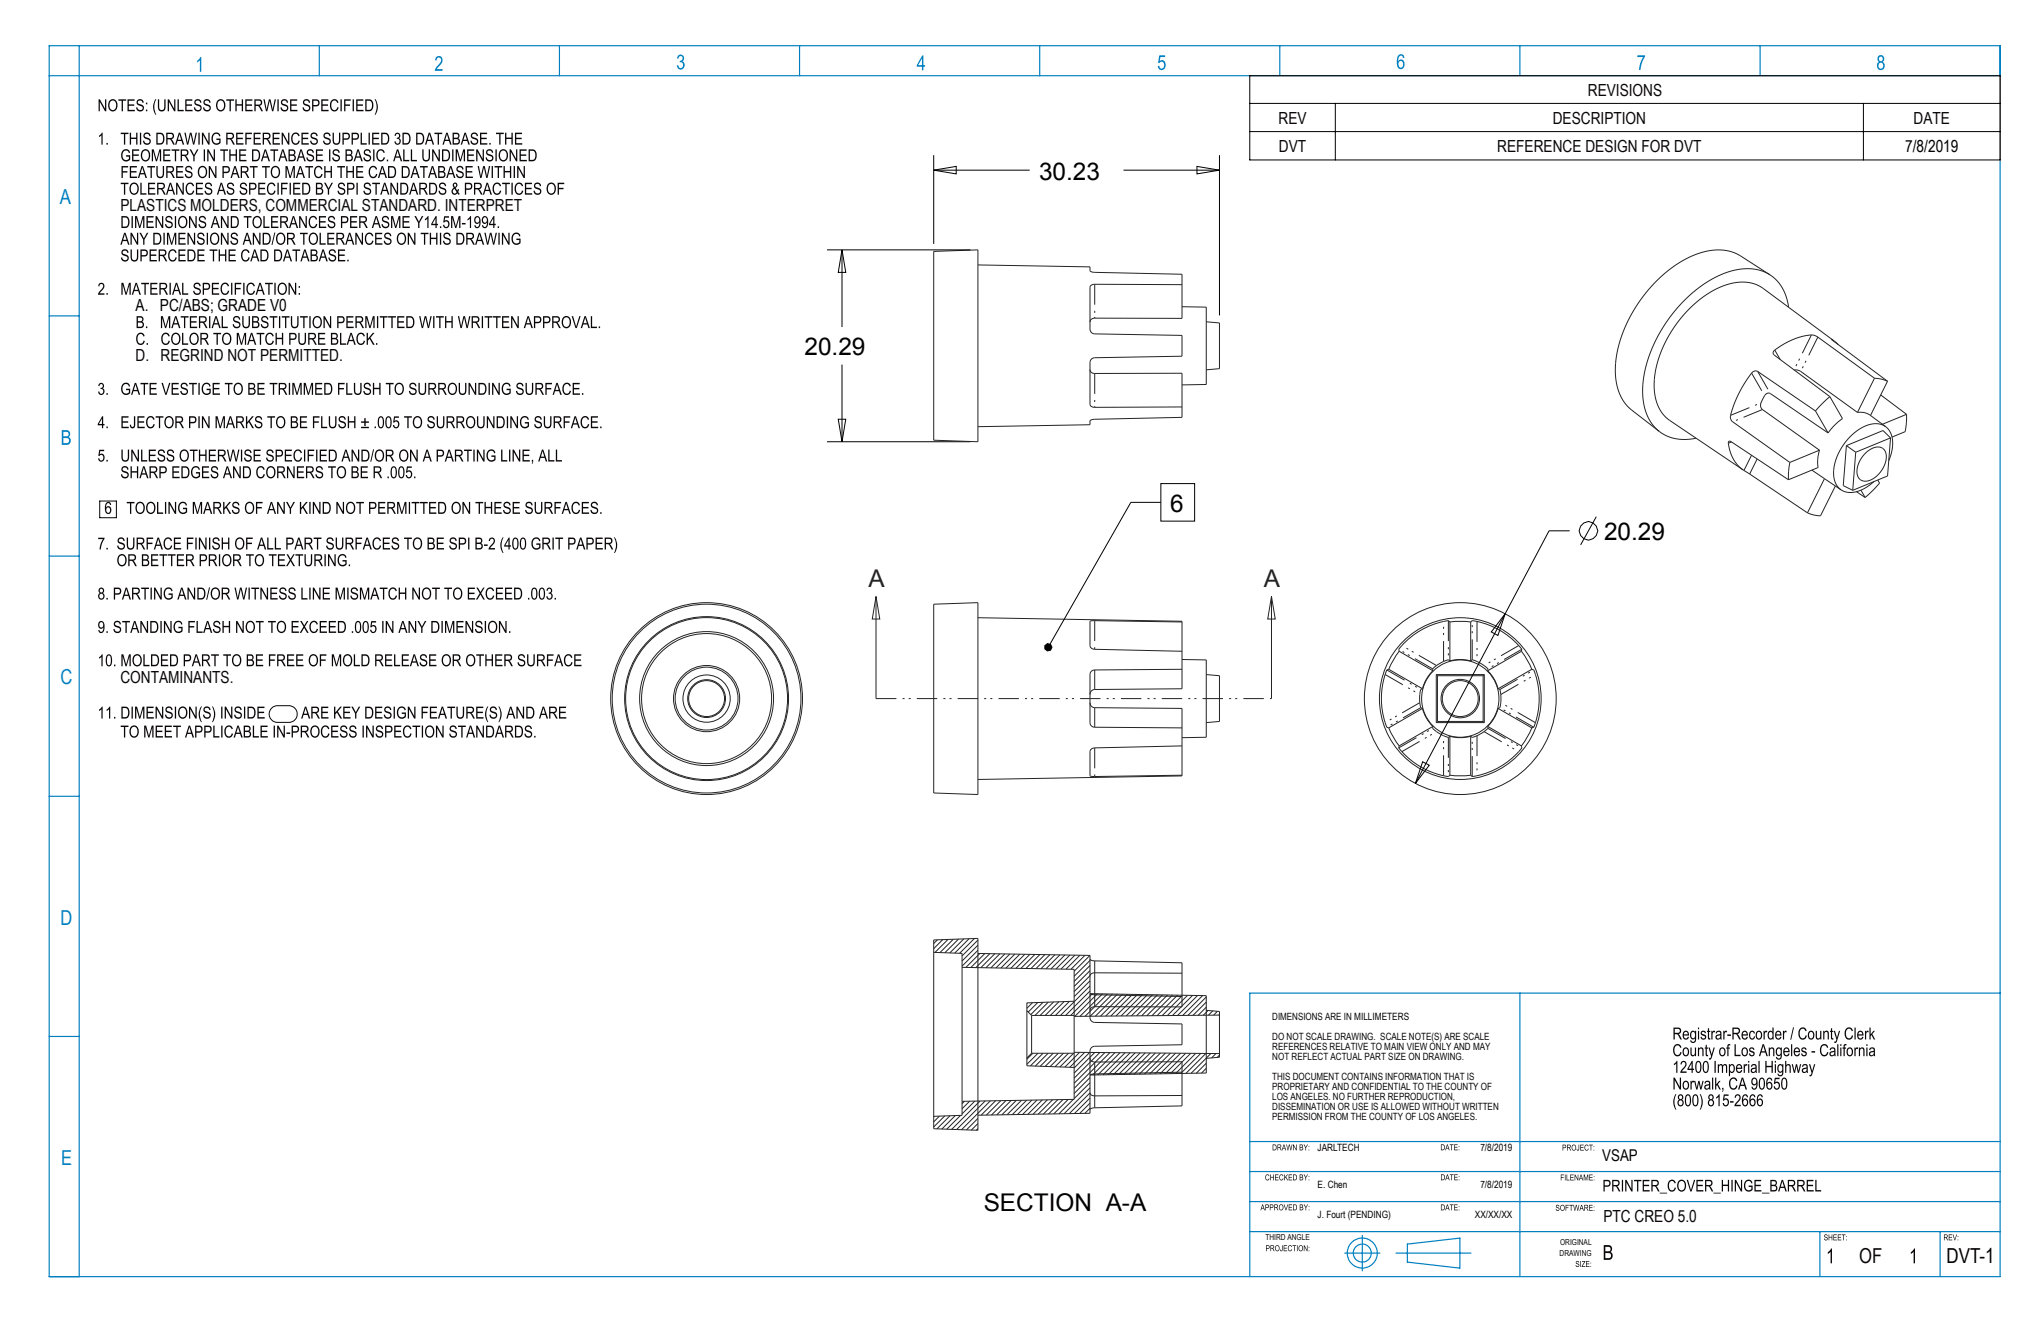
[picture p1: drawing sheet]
<svg xmlns="http://www.w3.org/2000/svg" width="432mm" height="279mm" viewBox="0 0 432 279" stroke-linecap="round" stroke-linejoin="round" font-family="sans-serif">
<defs><g id="words">
<g font-size="5.2">
<text x="219.8" y="38">30.23</text>
<text x="170.2" y="75.1">20.29</text>
<text x="247.6" y="108.2">6</text>
<text x="339.4" y="114.3">20.29</text>
<text x="208.1" y="256.1">SECTION A-A</text>
</g>
<g font-size="5.2" fill="#222226">
<text x="183.7" y="124.2">A</text>
<text x="267.4" y="124.2">A</text>
</g>
<g font-size="4.4" fill="#0080c0">
<text x="12.6" y="43.1">A</text>
<text x="12.8" y="144.7">C</text>
<text x="12.8" y="195.7">D</text>
<text x="13" y="246.4">E</text>
</g>
<text font-size="4.4" fill="#0a0605" x="393.3" y="267.2">OF</text>
<text font-size="4.4" x="411.8" y="267.1">DVT-1</text>
<g font-size="3.5" fill="#0a0605">
<text x="335.9" y="20.2">REVISIONS</text>
<text x="270.5" y="26.1">REV</text>
<text x="328.5" y="26.1">DESCRIPTION</text>
<text x="404.9" y="26.1">DATE</text>
<text x="270.6" y="32.1">DVT</text>
<text x="316.8" y="32.1">REFERENCE DESIGN FOR DVT</text>
<text x="25.5" y="44.7">PLASTICS MOLDERS, COMMERCIAL STANDARD. INTERPRET</text>
<text x="28.7" y="76.5">D. REGRIND NOT PERMITTED.</text>
<text x="25.5" y="144.4">CONTAMINANTS.</text>
<text x="339.2" y="258.4">PTC CREO 5.0</text>
</g>
<g font-size="3.5">
<text x="403.1" y="32.1">7/8/2019</text>
<text x="28.7" y="65.9">A. PC/ABS; GRADE V0</text>
</g>
<text font-size="3.4" x="339" y="245.7">VSAP</text>
<g font-size="2.1" fill="#0a0605">
<text x="269.2" y="215.8">DIMENSIONS ARE IN MILLIMETERS</text>
<text x="269.2" y="220.1">DO NOT SCALE DRAWING. SCALE NOTE(S) ARE SCALE</text>
<text x="269.2" y="222.2">REFERENCES RELATIVE TO MAIN VIEW ONLY AND MAY</text>
<text x="269.2" y="224.3">NOT REFLECT ACTUAL PART SIZE ON DRAWING.</text>
<text x="269.2" y="228.5">THIS DOCUMENT CONTAINS INFORMATION THAT IS</text>
<text x="269.2" y="230.6">PROPRIETARY AND CONFIDENTIAL TO THE COUNTY OF</text>
<text x="269.2" y="232.8">LOS ANGELES. NO FURTHER REPRODUCTION,</text>
<text x="269.2" y="234.9">DISSEMINATION OR USE IS ALLOWED WITHOUT WRITTEN</text>
<text x="269.2" y="237">PERMISSION FROM THE COUNTY OF LOS ANGELES.</text>
</g>
<g font-size="2.1">
<text x="278.8" y="243.5">JARLTECH</text>
<text x="313.2" y="243.5">7/8/2019</text>
<text x="278.8" y="251.3">E. Chen</text>
<text x="313.2" y="251.3">7/8/2019</text>
<text x="278.8" y="257.6">J. Fourt (PENDING)</text>
<text x="312" y="257.6">XX/XX/XX</text>
</g>
<g font-size="1.7" fill="#0a0605">
<text x="267.7" y="262.4">THIRD ANGLE</text>
<text x="330.1" y="263.4">ORIGINAL</text>
<text x="330" y="265.7">DRAWING</text>
</g>
</g></defs>
<!-- layer: Layer 1 -->
<g fill="none" stroke="#222226" stroke-width=".21">
<path d="M197.5 53.2l9.4-.4v40.6l-9.4-.3zM206.9 56l23.7 .4v.9l.8 .3 18.7 .4v9.3h-18.6l-.7 .3-.2 .5M374.5 58.1l-6.3-4a10.8 10.8 0 0 0-10.3 0 29.5 29.5 0 0 0-16.1 23.1 10.8 10.8 0 0 0 3.4 9.5l5.8 4.6M374.5 58.1a9.3 9.3 0 0 1 3.9 6.8M374.5 58.1a11 11 0 0 0-10.5 0 30 30 0 0 0-16.5 23.5 11 11 0 0 0 3.5 9.7M230.6 78.2l.3 .6 .7 .2 18.5-.1v9.4l-18.7 .4-.8 .3v.8l-23.7 .4M250.1 64.9l5.1 .1v16.3l-5.1 .1M250.1 60.2l-18.5-.1-.6 .2-.4 .5v8.8a1.02 1.02 0 0 0 1 1l18.5 .3v4.4l-18.5 .4a1.02 1.02 0 0 0-1 1v8.8l.4 .5 .6 .2 18.5-.1M255.2 68.1l2.8 .2v9.7l-2.8 .2M379.6 78.3h.7l.7 .3 12 8.6M387.8 72l-.3-.2 11.8 8.8M387.8 72l1.1 .9"/>
<path d="M387.8 71.9l-14.8-10.9a9.2 9.2 0 0 0-9.4-.1 25.2 25.2 0 0 0-13.6 20.2 8.8 8.8 0 0 0 3.3 7.8l15.5 10.5M396.6 80l-12-8.7-.8-.4a12.9 12.9 0 0 0-8.6 3.6l-.1 .3 .3 .3 11.7 8.8M396.6 80l1.4 .2 1.3 .4M396.6 80l-3.6 7.2M351 91.3a9.3 9.3 0 0 0 7.8 1.4M368.8 99.4a7.4 7.4 0 0 1-3.1-6h.5l12.2 8.1M368.8 99.4l13.6 9.1M378.7 97.8l-.3 1.9v1.8M383.3 99.4l2.7 1.8M384.1 86.9l-12.2-8.3-.5-.2-.5 .2a21.7 21.7 0 0 0-4.8 9.8l.5 .8 12.1 8.6M384.1 86.9l2.7 4.7M384.9 95.2l-.3 1.9v1.8l-6.2 2.6"/>
<path d="M384.9 95.2l-6.2 2.6M386.8 91.6l-12.3-8.4a1.09 1.09 0 0 0-1.4 .9 1.96 1.96 0 0 0-.3 2.4l12.1 8.7M387.1 83.9l-3 3M387.1 83.9l2.7 4.6-1.6 1.4-1.4 1.7M390.6 94.3l2 1.3M390.6 94.3l-.6 8.4 2 1M392.6 95.6l-.6 8.1M393 87.2h1.2l1 .4 3.7 2.6M394.7 95.8a2.83 2.83 0 0 1 3.8-.8 3.6 3.6 0 0 1-.3 4.3 4.3 4.3 0 0 1-4.1 2.4 2.18 2.18 0 0 1-1.1-2.9l.5-1.4zM397.9 83.5l5.4 4.1M398.9 90.2a5 5 0 0 0-5.7 .7 11.6 11.6 0 0 0-5.2 10.2l.1 .6a3.5 3.5 0 0 0 1.4 1.9M398.9 90.2a5.4 5.4 0 0 1 1.1 6l-.4 1.2"/>
<path d="M399.3 80.6l-3.6 7.3M400 92.6l-1.6-1.5-7.8 3.2M400 92.6l-7.4 3M400 92.6l-.7 8.1-7.3 3M403.3 87.6v1.8l-.2 1.9-2.8 1.2M403.3 87.6l-5.1 2.1M386 101.2l3.5 2.4M386 101.2l-3.6 7.3M388.3 102.8l-3.1 6.3-1.5-.2-1.3-.4M392.7 104l1.9 1.2M393.7 103.7l.9 1.5M396.4 101.9a6.4 6.4 0 0 1-6.4 2l-.5-.3"/>
<path d="M397.3 101.5l.3 .7-3 3M185.3 126.2l.8 4.7h-1.6zM185.3 126.2v21.6M197.5 127.8l9.4-.3v40.5l-9.4-.3zM206.9 130.6l43.2 .8v14.3l-18.5 .1-.7 .4-.3 .7M250.1 139.5l5.1 .1v16.3l-5.1 .1M250.1 131.6l-18.6-.3-.9 .1v5.2l.2 .4 .4 .3 18.9 .4M269 126.2l.8 4.7h-1.6zM269 126.2v21.6M296 137.7l7.1 4.2M296 137.7l-1.1 1.6-1.1 2.3M306.7 131.6l2.6-.2 1.8 .2"/>
<path d="M306.7 139.8l1.9-.3 2.5 .3M306.7 131.6l-.5-.3a16.6 16.6 0 0 0-10.1 5.8l-.2 .2 .1 .4M306.7 139.8l-.3-.3-1.8 .8-1.5 1.1v.5M306.7 131.6v8.2M311.1 131.6v8.2M311.1 131.6l.5-.3a16.6 16.6 0 0 1 10.2 5.8l.2 .2-.1 .4M311.1 139.8l.4-.2 1.7 .7 1.6 1.1-.1 .5M321.9 137.7l-7.2 4.2M321.9 137.7l1.4 2.2 .8 1.7M230.6 148.6l.3 .8 .7 .3 18.5 .1v14.3l-43.2 .8M250.1 157.8l-18.9 .5-.4 .2-.2 .4v5.2l.9 .1 18.6-.2M250.1 141.6l-18.6 .1-.6 .3-.3 .7v10.1l.1 .5 .4 .4 .5 .1 18.5 .2"/>
<path d="M255.2 142.7l2.8 .2v9.7l-2.8 .2M293.8 141.6l-.5 .3a16.6 16.6 0 0 0 0 11.6l.1 .3 .4 .2M293.8 154l.8 1.7 1.4 2.1M293.8 141.6l7.1 4.1M296 157.8v.5a16.6 16.6 0 0 0 10.1 5.9h.3l.3-.2M300.9 145.7l-.3 .2-.3 1.9 .3 1.8 .3 .2M300.9 149.8l.7 1.8 1.5 2M300.9 149.8l-7.1 4.2M303.1 153.6v.5l1.5 1.1 1.8 .8 .3-.3M303.1 141.9l-1.2 1.5-1 2.3M303.1 153.6l-7.1 4.2M303.9 142.7h10.1"/>
<path d="M303.9 142.7v10.1M303.9 152.8h10.1M303.9 142.7l.2 .2M304.1 142.9v9.7M304.1 152.6h9.7M304.1 152.6l-.2 .2M304.1 142.9h9.7M306.7 155.7l2.6 .3 1.8-.3M306.7 155.7v8.3M311.1 155.7v8.3M313.8 152.6l.2 .2M313.8 142.9v9.7"/>
<path d="M314 142.7l-.2 .2M314 142.7v10.1M314.7 153.6l.1 .5-1.6 1.1-1.7 .8-.4-.3M314.7 153.6l7.2 4.2M314.7 141.9l1.6 2 .6 1.8M316.9 149.8l-.6 1.8-1.6 2M316.9 145.7l.4 .2 .3 1.9-.3 1.8-.4 .2M316.9 149.8l7.2 4.2M321.9 157.8v.5a16.6 16.6 0 0 1-10.1 5.9h-.3l-.4-.2M324.1 141.6l.5 .3a16.6 16.6 0 0 1 0 11.6l-.1 .3-.4 .2M324.1 154l-.8 1.7-1.4 2.1M324.1 141.6l-7.2 4.1"/>
<path d="M306.7 164l2.6 .1 1.8-.1M197.5 198.8l9.4-.3v40.6l-9.4-.4zM198.3 198.8l-.8 .8M199.4 198.7l-1.9 1.9M200.6 198.7l-2.8 2.7M201.7 198.7l-2.8 2.8M202.8 198.6l-2.9 2.9M203.9 198.6l-3 3M205 198.5l-3 3.1M206.1 198.5l-3.1 3.1M206.9 198.8l-3.4 3.4M206.9 199.9l-3.4 3.4"/>
<path d="M197.5 201.4l6 .2v34.3l-6 .2M203.5 204.6l23.7 .4v27.5l-23.7 .4M206.9 201l-3.4 3.3M206.9 201.7l23.7 .4M207.3 201.7l-3 2.9M208.3 201.7l-2.9 2.9M209.4 201.7l-2.9 3M210.5 201.7l-3 3M211.5 201.7l-2.9 3M212.6 201.8l-3 2.9M213.6 201.8l-2.9 2.9M214.7 201.8l-2.9 2.9"/>
<path d="M215.8 201.8l-3 3M216.8 201.8l-2.9 3M217.2 213.8l1 1M217.3 212.1l-.1 .1M217.9 201.9l-3 2.9M218.2 214.8h9M218.2 214.8v8M218.4 212.1l-1.2 1.2M218.9 201.9l-2.9 2.9M219.5 212l-2 2.1M220 201.9l-2.9 2.9M220.7 212l-2.6 2.6"/>
<path d="M221.1 201.9l-3 3M221.8 212l-2.8 2.8M222.1 201.9l-2.9 3M222.9 211.9l-2.8 2.9M223.2 201.9l-3 3M224 211.9l-2.9 2.9M224.2 202l-2.9 2.9M225.1 211.8l-2.9 3M225.3 202l-3 2.9M226.2 211.8l-2.9 3M226.4 202l-3 2.9M227.2 211.8l-10 .3v13.3l10 .4"/>
<path d="M227.4 202l-2.9 3M228.5 202l-3 3M229.5 202.1l-2.9 2.9M230.6 202.1l-3.4 3.3M230.6 208.5l-6.2 6.3M230.6 202.1v13.1a1.02 1.02 0 0 0 1 1l18.5 .4v4.4l-18.5 .3a1.02 1.02 0 0 0-1 1v13.2l-23.7 .4M230.6 202.9l.3 .2 .7 .1M230.6 203.1l-3.4 3.4M230.6 204.2l-3.4 3.4M230.6 205.3l-3.4 3.3M230.6 206.4l-3.4 3.3M230.6 207.5l-3.4 3.3"/>
<path d="M230.6 209.6l-5.2 5.2M231.1 210.2l-4.6 4.6M231.6 212.9l-.7 .2-.3 .6M231.6 203.2v9.7M231.6 203.2l18.5 .4v9.4l-18.5-.1M232.2 210.2l-4.8 4.8M233.2 210.2l-4.7 4.8M234.3 210.2l-4.7 4.8M235.4 210.2l-4.7 4.7M236.4 210.3l-4.7 4.6M237.5 210.3l-4.7 4.6M238.5 210.3l-4.6 4.6"/>
<path d="M239.6 210.3l-4.6 4.6M240.6 210.3l-4.5 4.6M241.7 210.4l-4.5 4.5M242.8 210.4l-4.5 4.5M243.8 210.4l-4.4 4.5M244.9 210.4l-4.5 4.5M245.9 210.4l-4.4 4.4M247 210.4l-4.4 4.4M248.1 210.5l-4.4 4.3M249.1 210.5l-4.3 4.3M250.1 205.8h-18.5l-.7 .1-.3 .5M250.1 210.8l-18.6-.4-.9-.2 24.6 .4v16.3l-24.6 .5"/>
<path d="M250.2 210.5l-4.3 4.3M251.2 210.5l-4.2 4.3M252.3 210.5l-4.2 4.3M253.4 210.6l-4.3 4.2M254.4 210.6l-4.2 4.2M255.2 210.9l-3.9 3.9M255.2 211.9l-2.8 2.9M255.2 213l-1.7 1.7M255.2 213.7l2.8 .2v9.7l-2.8 .3M255.6 213.7l-1 1M256.6 213.8l-.9 .9M257.6 213.9l-.9 .8"/>
<path d="M258 214.7l-30.8 .3M258 214.5l-.2 .2M197.6 236.1l-.1 .1M198.8 236.1l-1.3 1.2M199.9 236l-2.4 2.4M201 236l-2.8 2.8M202.1 235.9l-2.8 2.9M203.2 235.9l-2.9 2.9M204 232.9l-.5 .5M205.1 232.9l-1.6 1.6M206.2 232.9l-2.7 2.7M206.9 237.6l-1.4 1.4"/>
<path d="M206.9 236.6l-2.4 2.4M206.9 238.7l-.4 .4M207.3 232.9l-6 6M208.4 232.9l-6 6M209.5 232.8l-6.1 6.1M210.6 232.8l-3 3.1M211.7 232.8l-3 3M212.8 232.8l-3 3M213.9 232.8l-3 3M215 232.7l-3 3.1M216.1 232.7l-3 3.1M217.2 232.7l-3 3.1"/>
<path d="M218.2 222.8h9M218.2 222.8l-1 1M218.3 232.7l-3 3M218.5 222.8l-1.3 1.2M219.4 232.7l-3 3M219.6 222.8l-2.4 2.3M220.5 232.6l-3.1 3.1M220.7 222.8l-2.7 2.6M221.6 232.6l-3.1 3.1M221.7 222.8l-2.7 2.7M222.7 232.6l-3.1 3.1M222.8 222.8l-2.7 2.7"/>
<path d="M223.8 232.6l-3.1 3M223.9 222.8l-2.8 2.8M224.9 232.6l-3.1 3M225 222.8l-2.8 2.8M226 232.5l-3.1 3.1M226.1 222.8l-2.9 2.8M227.1 232.5l-3.1 3.1M227.1 222.8l-2.9 2.9M227.2 222.6l30.8 .2M227.3 222.6l-.1 .1M228.4 222.6l-3.1 3.1M229.5 222.6l-3.2 3.1"/>
<path d="M230.5 222.6l-3.3 3.3M230.6 230.1l-5.5 5.5M230.6 233.3l-2.2 2.2M230.6 231.2l-4.4 4.3M230.6 231.1l.3 .5 .7 .2 18.5-.1M230.6 227.9l-3.4 3.4M230.6 229l-3.4 3.4M230.6 223.8l.3 .6 .7 .2M230.6 234.4l-1.1 1.1M230.6 232.2l-3.3 3.3M231.6 224.6h18.5v9.3l-18.5 .4M231.6 234.3l-.7 .1-.3 .3"/>
<path d="M231.6 224.6v9.7M231.6 222.6l-4.4 4.4M232.7 222.6l-5.5 5.4M233.7 222.6l-6.5 6.5M234.8 222.6l-7.6 7.6M235.9 222.6l-4.7 4.8M237 222.7l-4.7 4.7M238 222.7l-4.6 4.6M239.1 222.7l-4.6 4.6M240.2 222.7l-4.7 4.6M241.2 222.7l-4.6 4.6M242.3 222.7l-4.6 4.6"/>
<path d="M243.4 222.7l-4.6 4.5M244.4 222.7l-4.5 4.5M245.5 222.7l-4.5 4.5M246.6 222.7l-4.5 4.5M247.6 222.7l-4.4 4.5M248.7 222.8l-4.4 4.3M249.8 222.8l-4.4 4.3M250.1 226.8l-18.5 .3-1 .2M250.8 222.8l-4.3 4.3M251.9 222.8l-4.3 4.3M253 222.8l-4.3 4.3M254 222.8l-4.2 4.2"/>
<path d="M255.1 222.8l-4.2 4.2M255.2 226l-1 1M255.2 224.9l-2.1 2.1M256.2 222.8l-4.2 4.2M257.2 222.8l-.9 1M258 223.2l-.5 .4"/>
<circle cx="149.5" cy="147.8" r="20"/>
<circle cx="149.5" cy="147.8" r="20.3"/>
<circle cx="149.5" cy="147.8" r="17.3"/>
<circle cx="149.5" cy="147.8" r="17.1"/>
<circle cx="149.5" cy="147.8" r="14.2"/>
<circle cx="149.5" cy="147.8" r="13.8"/>
<circle cx="149.5" cy="147.8" r="7"/>
<circle cx="149.5" cy="147.8" r="6.7"/>
<circle cx="149.5" cy="147.8" r="5"/>
<circle cx="149.5" cy="147.8" r="4"/>
<circle cx="149.5" cy="147.8" r="3.8"/>
<circle cx="308.9" cy="147.8" r="20.3"/>
<circle cx="308.9" cy="147.8" r="17.1"/>
<circle cx="308.9" cy="147.8" r="8.2"/>
<circle cx="308.9" cy="147.8" r="3.8"/>
<circle cx="308.9" cy="147.8" r="4.1"/>
</g>
<g fill="none" stroke="#222226" stroke-width=".21" stroke-dasharray="4.3 1.3 .4 .9 .4 1.3" stroke-linecap="butt">
<path d="M231.6 60.1v7.2M231.6 79v7.2M370.6 78.9l2.7 4.8M371.9 78.6l2.6 4.6M376.6 76l-1.1-2M383.2 70.8l-3.6 7.4M384.6 71.3l-3.6 7.3M387.6 71.9h.1M366.1 87.9l6.5-2.7M366.3 93.5l-.6 .3M370.6 96.3l-1.6 3.2M371.7 97.1l-1.5 3.2"/>
<path d="M372.9 86.6l-6.3 2.6M231.6 131.3v6M305.4 139.9v-8.5M306.4 131.3v8.2M311.5 139.5v-8.2M312.5 131.4v8.5M321.3 136.5l-7.3 4.3M322 137.3l-7.2 4.2M185.3 147.8h83.7M231.6 141.7v4.1M231.6 149.7v4.1M231.6 158.2v6"/>
<path d="M293 142.7l7.4 4.2M293.4 141.7l7.2 4.1M295.9 158.2l7.2-4.2M296.6 159l7.3-4.3M300.4 148.6l-7.4 4.2M300.6 149.7l-7.2 4.1M303.1 141.5l-7.2-4.2M303.9 140.8l-7.3-4.3M306.4 156v8.2M312.5 155.6v8.5M314 154.7l7.3 4.3M314.8 154l7.2 4.2"/>
<path d="M317.3 145.8l7.2-4.1M317.5 146.9l7.3-4.2M324.5 153.8l-7.2-4.1M324.8 152.8l-7.3-4.2M305.4 164.1v-8.5M311.5 164.2v-8.2"/>
</g>
<g fill="none" stroke="#000" stroke-width=".21">
<path d="M197.5 36l4.8-.8v1.6zM197.5 32.8v18.8M197.5 36h20.3M237.7 36h20.3M253.2 35.2l4.8 .8-4.8 .8zM258 32.8v33.9M175 52.8h30.3M178.1 52.8l.8 4.8h-1.6zM178.1 52.8v16.4M178.1 77.1v16.3M175 93.4h30.3M177.3 88.7h1.6l-.8 4.7z"/>
<path d="M245.6 106.3h-6.4l-17 29.9M245.6 102.3h7.1v7.9h-7.1zM332.1 112.3h-4.4l-28.2 53.4M337.7 109.3l-3.3 5.9M221.1 136.6l.5-.5 .7 .2 .3 .6-.3 .6-.7 .2-.5-.5zM318.4 129.8l-1.5 4.6-1.4-.7zM301 161.1l1.4 .8-2.9 3.8z"/>
<circle cx="336" cy="112.3" r="1.95"/>
</g>
<path d="M221.1 136.6l.5-.5 .7 .2 .3 .6-.3 .6-.7 .2-.5-.5z" fill="#000"/>
<g fill="#0a0605">
<path d="M384 249.5h.3v2.2h1v.3h-1.3zM382.2 249.5h1.5v.3h-1.2v.8h1.1v.3h-1.1v.8h1.2v.3h-1.5zM380.5 249.8v.8h.5a.41 .41 0 0 0 .5-.3 .41 .41 0 0 0-.4-.5zM380.2 249.5a1.63 1.63 0 0 1 1.4 .2 .71 .71 0 0 1-.3 1.2l.7 1.1h-.4l-.2-.5a.7 .7 0 0 0-.9-.6v1.1h-.3zM378.5 249.8v.8h.6a.41 .41 0 0 0 .4-.3 .41 .41 0 0 0-.4-.5zM378.2 249.5a1.63 1.63 0 0 1 1.4 .2 .71 .71 0 0 1-.3 1.2l.7 1.1h-.4l-.2-.5a.7 .7 0 0 0-.9-.6v1.1h-.3zM377.1 249.8l-.4 1.2h.7zM376.9 249.5h.3l.8 2.5h-.3l-.2-.7h-.8l-.3 .7h-.2zM374.8 250.9v.8h.5a.43 .43 0 0 0 .5-.4 .43 .43 0 0 0-.5-.4zM374.8 249.8v.8h.4a.38 .38 0 0 0 .5-.4 .38 .38 0 0 0-.5-.4zM374.5 249.5h.8a.63 .63 0 0 1 .6 .5 .63 .63 0 0 1-.2 .7 .69 .69 0 0 1 .3 .8 .69 .69 0 0 1-.7 .5h-.8zM372.8 252.3h1.5v.1h-1.5zM371.2 249.5h1.4v.3h-1.2v.8h1.1v.3h-1.1v.8h1.2v.3h-1.4zM369.3 249.8a.84 .84 0 0 1 .9-.3 .84 .84 0 0 1 .6 .7l-.3 .1a.65 .65 0 0 0-.7-.5 .65 .65 0 0 0-.6 .8 .81 .81 0 0 0 .3 1 .81 .81 0 0 0 1-.1v-.5h-.6v-.2h.9v.9a1.08 1.08 0 0 1-1.4 .2 1.08 1.08 0 0 1-.4-1.4zM367 249.5h.3l1 2v-2h.3v2.5h-.3l-1-1.9v1.9h-.3zM366.3 249.5h.3v2.5h-.3zM364.3 249.5h.2v1.1h1v-1.1h.3v2.5h-.3v-1.2h-1v1.2h-.2zM362.5 252.3h1.6v.1h-1.6zM361 249.8v.8h.6a.41 .41 0 0 0 .4-.3 .41 .41 0 0 0-.4-.5zM360.7 249.5a1.63 1.63 0 0 1 1.4 .2 .71 .71 0 0 1-.3 1.2l.7 1.1h-.4l-.2-.5a.7 .7 0 0 0-.9-.6v1.1h-.3zM358.9 249.5h1.4v.3h-1.1v.8h1v.3h-1v.8h1.2v.3h-1.5zM356.8 249.5h.3l.6 2.2 .7-2.2h.3l-.8 2.5h-.3zM355.4 249.9a1.12 1.12 0 0 0 .4 1.9 1.07 1.07 0 0 0 .6-1 1.07 1.07 0 0 0-.6-1zM355.1 249.8a.96 .96 0 0 1 1.2-.1 .96 .96 0 0 1 .4 1.1 .98 .98 0 0 1-.9 1.2 .98 .98 0 0 1-1-1.2zM353.1 249.8a.8 .8 0 0 1 .9-.3 .8 .8 0 0 1 .5 .7l-.2 .1a.64 .64 0 0 0-.9-.4 .64 .64 0 0 0-.3 .9 .67 .67 0 0 0 .2 .8 .67 .67 0 0 0 .9-.1l.1-.4 .3 .1a.87 .87 0 0 1-1 .8 .87 .87 0 0 1-.8-1l.1-.7zM351.1 252.3h1.6v.1h-1.6zM349.6 249.8v.8h.6a.41 .41 0 0 0 .5-.3 .41 .41 0 0 0-.4-.5zM349.4 249.5a1.63 1.63 0 0 1 1.4 .2 .71 .71 0 0 1-.4 1.2l.7 1.1h-.3l-.3-.5a.7 .7 0 0 0-.9-.6v1.1h-.2zM347.5 249.5h1.5v.3h-1.2v.8h1.1v.3h-1.1v.8h1.2v.3h-1.5zM345.7 249.5h1.6v.3h-.7v2.2h-.3v-2.2h-.6zM343.8 249.5h.3l1 2v-2h.3v2.5h-.3l-1-1.9v1.9h-.3zM343.1 249.5h.3v2.5h-.3zM341.3 249.8v.8h.6a.41 .41 0 0 0 .5-.3 .41 .41 0 0 0-.4-.5zM341.1 249.5a1.63 1.63 0 0 1 1.4 .2 .71 .71 0 0 1-.4 1.2l.7 1.1h-.3l-.3-.5a.7 .7 0 0 0-.9-.6v1.1h-.2zM339.5 249.8v.9h.5a.44 .44 0 0 0 .5-.4 .44 .44 0 0 0-.5-.5zM339.2 249.5h.8a.73 .73 0 0 1 .8 .8 .73 .73 0 0 1-.8 .7h-.5v1h-.3z"/>
<path d="M79.3 21h.1a2.99 2.99 0 0 1 0 3.3h-.1a3.5 3.5 0 0 0 0-3.3zM77.6 21.3v1.9a1.04 1.04 0 0 0 1.1-.6 1.04 1.04 0 0 0-.4-1.2zM77.3 21h.7a1.35 1.35 0 0 1 .7 2.3l-.5 .2h-.9zM75.4 21h1.5v.3h-1.3v.8h1.2v.3h-1.2v.8h1.3v.3h-1.5zM74.6 21h.3v2.5h-.3zM72.8 21h1.4v.3h-1.1v.8h.9v.3h-.9v1.1h-.3zM72 21h.3v2.5h-.3zM70.2 21.2a.84 .84 0 0 1 .8-.2 .84 .84 0 0 1 .6 .7l-.3 .1a.67 .67 0 0 0-.8-.5 .67 .67 0 0 0-.4 1 .69 .69 0 0 0 .2 .8 .69 .69 0 0 0 .9-.1l.2-.4 .2 .1a.92 .92 0 0 1-1 .9 .92 .92 0 0 1-.8-1.1l.1-.7zM68 21h1.5v.3h-1.3v.8h1.2v.3h-1.2v.8h1.3v.3h-1.5zM66.3 21.3v.9h.5a.45 .45 0 0 0 .5-.4 .45 .45 0 0 0-.5-.5zM66 21h.8a.75 .75 0 0 1 .8 .7 .75 .75 0 0 1-.8 .8h-.5v1h-.3zM64.3 21.2a.78 .78 0 0 1 .8-.2 .78 .78 0 0 1 .5 .7h-.3a.45 .45 0 0 0-.5-.5 .45 .45 0 0 0-.3 .7l.2 .1a.83 .83 0 0 1 1 .7 .83 .83 0 0 1-.9 .9 .83 .83 0 0 1-.8-.9h.3a.53 .53 0 0 0 .6 .6 .53 .53 0 0 0 .3-.8h-.1a.83 .83 0 0 1-.9-.4 .83 .83 0 0 1 .1-.9zM61.4 21h1.5v.3h-1.3v.8h1.2v.3h-1.2v.8h1.3v.3h-1.5zM59.6 21.2a.78 .78 0 0 1 .9-.2 .78 .78 0 0 1 .4 .7h-.2a.45 .45 0 0 0-.6-.5 .45 .45 0 0 0-.2 .7l.1 .1a.83 .83 0 0 1 1 .7 .83 .83 0 0 1-.8 .9 .83 .83 0 0 1-.9-.9h.3a.53 .53 0 0 0 .6 .6 .53 .53 0 0 0 .3-.8h-.1a.83 .83 0 0 1-.8-.4 .83 .83 0 0 1 0-.9zM58.7 21h.3v2.5h-.3zM55.7 21h.3l.4 2.2 .5-2.2h.3l.5 2.2 .4-2.2h.3l-.6 2.5h-.2l-.6-2.2-.4 2.2h-.3zM54.1 21.3v.8h.6a.42 .42 0 0 0 .5-.4 .42 .42 0 0 0-.5-.4zM53.8 21a1.73 1.73 0 0 1 1.5 .2 .72 .72 0 0 1-.4 1.2l.7 1.1h-.3l-.3-.5a.73 .73 0 0 0-.9-.6v1.1h-.3zM51.9 21h1.5v.3h-1.2v.8h1.1v.3h-1.1v.8h1.2v.3h-1.5zM49.8 21h.3v1h1v-1h.3v2.5h-.3v-1.2h-1v1.2h-.3zM47.9 21h1.6v.3h-.7v2.2h-.2v-2.2h-.7zM46.2 21.5a1.03 1.03 0 0 0-.2 1.1 1.03 1.03 0 0 0 .9 .7 1.13 1.13 0 0 0 .5-1.1 1.13 1.13 0 0 0-.7-.9zM46 21.3a1 1 0 0 1 1.2-.2 1 1 0 0 1 .5 1.2 1.03 1.03 0 0 1-1 1.3 1.03 1.03 0 0 1-1-1.3zM43.2 21.2a.78 .78 0 0 1 .9-.2 .78 .78 0 0 1 .4 .7h-.2a.45 .45 0 0 0-.6-.5 .45 .45 0 0 0-.2 .7l.1 .1a.83 .83 0 0 1 1 .7 .83 .83 0 0 1-.8 .9 .83 .83 0 0 1-.8-.9h.2a.53 .53 0 0 0 .6 .6 .53 .53 0 0 0 .3-.8h-.1a.83 .83 0 0 1-.8-.4 .83 .83 0 0 1 0-.9zM41.3 21.2a.78 .78 0 0 1 .8-.2 .78 .78 0 0 1 .5 .7h-.3a.45 .45 0 0 0-.5-.5 .45 .45 0 0 0-.3 .7l.2 .1a.83 .83 0 0 1 1 .7 .83 .83 0 0 1-.8 .9 .83 .83 0 0 1-.9-.9h.3a.53 .53 0 0 0 .6 .6 .53 .53 0 0 0 .3-.8h-.1a.83 .83 0 0 1-.8-.4 .83 .83 0 0 1 0-.9zM39.2 21h1.5v.3h-1.2v.8h1.1v.3h-1.1v.8h1.2v.3h-1.5zM37.6 21h.2v2.2h1.1v.3h-1.3zM35.5 21h.3l1.1 2v-2h.2v2.5h-.3l-1.1-2v2h-.2zM33.4 21h.3v1.5a.59 .59 0 0 0 .5 .8 .59 .59 0 0 0 .6-.8v-1.5h.2v1.5a.86 .86 0 0 1-.8 1.1 .86 .86 0 0 1-.8-1.1zM32.9 21h.2l-.3 .7a3.5 3.5 0 0 0 .3 2.6h-.2a2.98 2.98 0 0 1 0-3.3zM30.9 23.2h.3v.3h-.3zM30.9 21.7h.3v.4h-.3zM29.1 21.2a.78 .78 0 0 1 .8-.2 .78 .78 0 0 1 .5 .7h-.3a.45 .45 0 0 0-.5-.5 .45 .45 0 0 0-.3 .7l.2 .1a.83 .83 0 0 1 1 .7 .83 .83 0 0 1-.9 .9 .83 .83 0 0 1-.8-.9h.3a.53 .53 0 0 0 .6 .6 .53 .53 0 0 0 .3-.8h-.1a.83 .83 0 0 1-.9-.4 .83 .83 0 0 1 .1-.9zM27 21h1.5v.3h-1.2v.8h1.1v.3h-1.1v.8h1.2v.3h-1.5zM25.1 21h1.6v.3h-.7v2.2h-.3v-2.2h-.6zM23.4 21.5a1.03 1.03 0 0 0-.3 1.1 1.03 1.03 0 0 0 1 .7 1.13 1.13 0 0 0 .5-1.1 1.13 1.13 0 0 0-.7-.9zM23.2 21.3a1 1 0 0 1 1.2-.2 1 1 0 0 1 .5 1.2 1.03 1.03 0 0 1-1 1.3 1.03 1.03 0 0 1-1-1.3zM20.9 21h.2l1.1 2v-2h.3v2.5h-.3l-1.1-2v2h-.2z"/>
<path d="M108.9 28.1h1.5v.3h-1.2v.7h1.2v.3h-1.2v.9h1.3v.3h-1.6zM106.9 28.1h.2v1h1.1v-1h.3v2.5h-.3v-1.2h-1.1v1.2h-.2zM104.9 28.1h1.7v.3h-.7v2.2h-.3v-2.2h-.7zM103.5 30.2h.3v.4h-.3zM101.6 28.1h1.5v.3h-1.3v.7h1.2v.3h-1.2v.9h1.3v.3h-1.5zM99.8 28.2a.78 .78 0 0 1 .8-.1 .78 .78 0 0 1 .5 .7h-.3a.45 .45 0 0 0-.5-.5 .45 .45 0 0 0-.3 .7h.2a.83 .83 0 0 1 1 .8 .83 .83 0 0 1-.8 .9 .83 .83 0 0 1-.9-.9l.3-.1a.53 .53 0 0 0 .6 .7 .53 .53 0 0 0 .3-.8l-.1-.1a.83 .83 0 0 1-.8-.3 .83 .83 0 0 1 0-1zM98.4 28.3l-.3 1.3h.7zM98.3 28.1h.3l.8 2.5h-.3l-.3-.8h-.8l-.2 .8h-.3zM96 29.4v.9h.5a.44 .44 0 0 0 .5-.5 .44 .44 0 0 0-.5-.4zM96 28.4v.7h.5a.39 .39 0 0 0 .4-.4 .39 .39 0 0 0-.5-.3zM95.8 28.1h.7a.64 .64 0 0 1 .7 .4 .64 .64 0 0 1-.3 .7 .71 .71 0 0 1 .4 .9 .71 .71 0 0 1-.8 .5h-.7zM94.5 28.3l-.3 1.3h.7zM94.4 28.1h.3l.8 2.5h-.3l-.2-.8h-.9l-.2 .8h-.3zM91.9 28.1h1.7v.3h-.7v2.2h-.3v-2.2h-.7zM90.8 28.3l-.3 1.3h.7zM90.7 28.1h.3l.8 2.5h-.3l-.2-.8h-.9l-.2 .8h-.3zM88.3 28.4v1.9a1.01 1.01 0 0 0 1.1-.4 1.01 1.01 0 0 0 0-1.2l-.3-.3zM88 28.1h.8a1.35 1.35 0 0 1 .6 2.3l-.4 .2h-1zM85.4 28.4v1.9a1.04 1.04 0 0 0 1.2-.6 1.04 1.04 0 0 0-.4-1.3zM85.1 28.1h.8a1.35 1.35 0 0 1 .6 2.3l-.4 .2h-1zM83.7 28.2a.62 .62 0 0 1 .9 .1 .62 .62 0 0 1-.2 .9 .7 .7 0 0 1 .2 1.2 .7 .7 0 0 1-1.2-.5h.3l.1 .3a.45 .45 0 0 0 .7-.3 .45 .45 0 0 0-.6-.5l.1-.3a.38 .38 0 0 0 .5-.3 .38 .38 0 0 0-.4-.4 .38 .38 0 0 0-.4 .4l-.2-.1zM80.9 28.4v1.9a1.01 1.01 0 0 0 1.1-.4 1.01 1.01 0 0 0 0-1.2l-.3-.3zM80.6 28.1h.8a1.35 1.35 0 0 1 .6 2.3l-.4 .2h-1zM78.7 28.1h1.5v.3h-1.2v.7h1.1v.3h-1.1v.9h1.3v.3h-1.6zM78 28.1h.2v2.5h-.2zM76.3 28.1h.3v2.2h1v.3h-1.3zM74.7 28.4v.9h.5a.45 .45 0 0 0 .5-.5 .45 .45 0 0 0-.5-.4zM74.4 28.1h.8a.75 .75 0 0 1 .8 .7 .75 .75 0 0 1-.8 .8h-.5v1h-.3zM72.7 28.4v.9h.6a.45 .45 0 0 0 .5-.5 .45 .45 0 0 0-.5-.4zM72.5 28.1h.7a.75 .75 0 0 1 .8 .7 .75 .75 0 0 1-.7 .8h-.6v1h-.2zM70.4 28.1h.2v1.4a.59 .59 0 0 0 .6 .8 .59 .59 0 0 0 .5-.8v-1.4h.3v1.4a.86 .86 0 0 1-.8 1.1 .86 .86 0 0 1-.8-1.1zM68.6 28.2a.78 .78 0 0 1 .9-.1 .78 .78 0 0 1 .4 .7h-.2a.45 .45 0 0 0-.6-.5 .45 .45 0 0 0-.2 .7h.1a.83 .83 0 0 1 1 .8 .83 .83 0 0 1-.8 .9 .83 .83 0 0 1-.9-.9l.3-.1a.53 .53 0 0 0 .6 .7 .53 .53 0 0 0 .3-.8l-.1-.1a.83 .83 0 0 1-.8-.3 .83 .83 0 0 1 0-1zM65.9 28.2a.78 .78 0 0 1 .8-.1 .78 .78 0 0 1 .5 .7h-.3a.45 .45 0 0 0-.5-.5 .45 .45 0 0 0-.3 .7h.2a.83 .83 0 0 1 1 .8 .83 .83 0 0 1-.9 .9 .83 .83 0 0 1-.8-.9l.3-.1a.53 .53 0 0 0 .6 .7 .53 .53 0 0 0 .3-.8l-.1-.1a.83 .83 0 0 1-.9-.3 .83 .83 0 0 1 .1-1zM63.8 28.1h1.5v.3h-1.2v.7h1.1v.3h-1.1v.9h1.2v.3h-1.5zM61.9 28.3a.84 .84 0 0 1 .9-.2 .84 .84 0 0 1 .6 .7h-.3a.67 .67 0 0 0-.9-.4 .67 .67 0 0 0-.3 .9 .69 .69 0 0 0 .2 .9 .69 .69 0 0 0 .9-.1l.2-.4 .2 .1a.91 .91 0 0 1-1 .8 .91 .91 0 0 1-.8-1l.1-.8zM59.6 28.1h.3l1.1 2v-2h.2v2.5h-.3l-1-2v2h-.3zM57.7 28.1h1.5v.3h-1.3v.7h1.2v.3h-1.2v.9h1.3v.3h-1.5zM55.9 28.3v.9h.5a.42 .42 0 0 0 .6-.4 .42 .42 0 0 0-.5-.5zM55.6 28.1a1.73 1.73 0 0 1 1.4 .1 .72 .72 0 0 1-.3 1.2l.7 1.2h-.3l-.3-.5a.73 .73 0 0 0-.9-.6v1.1h-.3zM53.7 28.1h1.5v.3h-1.3v.7h1.2v.3h-1.2v.9h1.3v.3h-1.5zM51.9 28.1h1.4v.3h-1.1v.7h.9v.3h-.9v1.2h-.3zM50 28.1h1.5v.3h-1.3v.7h1.2v.3h-1.2v.9h1.3v.3h-1.5zM48.1 28.3v.9h.6a.42 .42 0 0 0 .5-.4 .42 .42 0 0 0-.4-.5zM47.9 28.1a1.73 1.73 0 0 1 1.4 .1 .72 .72 0 0 1-.4 1.2l.8 1.2h-.4l-.2-.5a.73 .73 0 0 0-1-.6v1.1h-.2zM45.1 28.3a.89 .89 0 0 1 .9-.3 .89 .89 0 0 1 .6 .8l-.2 .1a.72 .72 0 0 0-1-.6 .72 .72 0 0 0-.4 1 .8 .8 0 0 0 .4 .9 .8 .8 0 0 0 1-.1v-.5h-.6v-.3h.9v.9a1.13 1.13 0 0 1-1.5 .3 1.13 1.13 0 0 1-.4-1.4zM42.7 28.1h.3l1.1 2v-2h.2v2.5h-.2l-1.1-2v2h-.3zM42 28.1h.2v2.5h-.2zM39 28.1h.3l.4 2.1 .5-2.1h.3l.5 2.1 .4-2.1h.3l-.6 2.5h-.3l-.5-2.2-.5 2.2h-.2zM38 28.3l-.4 1.3h.7zM37.8 28.1h.3l.9 2.5h-.3l-.3-.8h-.9l-.2 .8h-.3zM35.4 28.3v.9h.6a.42 .42 0 0 0 .5-.4 .42 .42 0 0 0-.4-.5zM35.2 28.1a1.73 1.73 0 0 1 1.4 .1 .72 .72 0 0 1-.4 1.2l.8 1.2h-.3l-.3-.5a.73 .73 0 0 0-1-.6v1.1h-.2zM33.4 28.4v1.9a1.04 1.04 0 0 0 1.1-.6 1.04 1.04 0 0 0-.4-1.3zM33.1 28.1h.7a1.35 1.35 0 0 1 .7 2.3l-.5 .2h-.9zM30.5 28.2a.78 .78 0 0 1 .9-.1 .78 .78 0 0 1 .4 .7h-.2a.45 .45 0 0 0-.6-.5 .45 .45 0 0 0-.2 .7h.1a.83 .83 0 0 1 1 .8 .83 .83 0 0 1-.8 .9 .83 .83 0 0 1-.8-.9l.2-.1a.53 .53 0 0 0 .6 .7 .53 .53 0 0 0 .3-.8v-.1a.83 .83 0 0 1-.9-.3 .83 .83 0 0 1 0-1zM29.6 28.1h.3v2.5h-.3zM27.5 28.1h.2v1h1.1v-1h.3v2.5h-.3v-1.2h-1.1v1.2h-.2zM25.5 28.1h1.7v.3h-.7v2.2h-.3v-2.2h-.7zM22.5 30.2h.3v.4h-.3zM21.5 28.1h.2v2.5h-.2v-2l-.5 .4v-.3z"/>
<path d="M112.1 31.9v1.9a1.04 1.04 0 0 0 1.2-.6 1.04 1.04 0 0 0-.4-1.3zM111.8 31.6h.7a1.35 1.35 0 0 1 .7 2.3l-.4 .2h-1zM109.9 31.6h1.5v.3h-1.2v.8h1.1v.3h-1.1v.8h1.3v.3h-1.6zM107.8 31.6h.3l1.1 2v-2h.2v2.5h-.2l-1.1-2v2h-.3zM106 32.1a1.03 1.03 0 0 0-.3 1.1 1.03 1.03 0 0 0 1 .6 1.13 1.13 0 0 0 .5-1 1.13 1.13 0 0 0-.7-1zM105.8 31.9a1 1 0 0 1 1.2-.2 1 1 0 0 1 .5 1.2 1.02 1.02 0 0 1-1 1.3 1.02 1.02 0 0 1-1-1.3zM104.8 31.6h.3v2.5h-.3zM103 31.7a.78 .78 0 0 1 .9-.1 .78 .78 0 0 1 .4 .7h-.2a.45 .45 0 0 0-.6-.5 .45 .45 0 0 0-.2 .7l.1 .1a.83 .83 0 0 1 1 .7 .83 .83 0 0 1-.8 .9 .83 .83 0 0 1-.9-.9h.3a.53 .53 0 0 0 .6 .6 .53 .53 0 0 0 .3-.8h-.1a.83 .83 0 0 1-.8-.4 .83 .83 0 0 1 0-1zM100.7 31.6h.3l1.1 2v-2h.3v2.5h-.3l-1.1-2v2h-.3zM98.8 31.6h1.5v.3h-1.2v.8h1.1v.3h-1.1v.8h1.3v.3h-1.6zM96.4 31.6h.4l.6 2.2 .6-2.2h.4v2.5h-.3v-2.1l-.6 2.1h-.2l-.6-2.1v2.1h-.3zM95.7 31.6h.2v2.5h-.2zM93.8 31.9v1.9a1.04 1.04 0 0 0 1.1-.6 1.04 1.04 0 0 0-.3-1.3zM93.5 31.6h.7a1.35 1.35 0 0 1 .7 2.3l-.4 .2h-1zM91.4 31.6h.3l1.1 2v-2h.3v2.5h-.3l-1.1-2v2h-.3zM89.3 31.6h.3v1.4a.59 .59 0 0 0 .6 .9 .59 .59 0 0 0 .5-.9v-1.4h.3v1.5a.86 .86 0 0 1-.8 1.1 .86 .86 0 0 1-.9-1.1zM86.9 31.6h.3v2.2h1v.3h-1.3zM85.3 31.6h.3v2.2h1v.3h-1.3zM84.1 31.9l-.3 1.2h.7zM84 31.6h.3l.8 2.5h-.3l-.2-.7h-.9l-.2 .7h-.3zM81.8 33.8h.3v.3h-.3zM80 31.8a.84 .84 0 0 1 .8-.2 .84 .84 0 0 1 .6 .7l-.3 .1a.67 .67 0 0 0-.8-.5 .67 .67 0 0 0-.4 .9 .69 .69 0 0 0 .2 .9 .69 .69 0 0 0 .9-.1l.2-.4 .2 .1a.91 .91 0 0 1-1 .9 .91 .91 0 0 1-.8-1.1l.1-.8zM78.9 31.6h.3v2.5h-.3zM77.1 31.7a.78 .78 0 0 1 .9-.1 .78 .78 0 0 1 .5 .7h-.3a.45 .45 0 0 0-.6-.5 .45 .45 0 0 0-.2 .7l.1 .1a.83 .83 0 0 1 1 .7 .83 .83 0 0 1-.8 .9 .83 .83 0 0 1-.8-.9h.2a.53 .53 0 0 0 .6 .6 .53 .53 0 0 0 .4-.8h-.1a.83 .83 0 0 1-.9-.4 .83 .83 0 0 1 0-1zM75.7 31.9l-.3 1.2h.7zM75.6 31.6h.3l.8 2.5h-.3l-.2-.7h-.9l-.2 .7h-.3zM73.4 33v.8h.5a.44 .44 0 0 0 .5-.4 .44 .44 0 0 0-.6-.4zM73.4 31.9v.8h.4a.39 .39 0 0 0 .5-.4 .39 .39 0 0 0-.5-.4zM73.1 31.6h.8a.64 .64 0 0 1 .6 .4 .64 .64 0 0 1-.2 .8 .71 .71 0 0 1 .3 .8 .71 .71 0 0 1-.7 .5h-.8zM70.6 31.7a.78 .78 0 0 1 .8-.1 .78 .78 0 0 1 .5 .7h-.3a.45 .45 0 0 0-.5-.5 .45 .45 0 0 0-.3 .7l.1 .1a.83 .83 0 0 1 1 .7 .83 .83 0 0 1-.8 .9 .83 .83 0 0 1-.8-.9h.2a.53 .53 0 0 0 .6 .6 .53 .53 0 0 0 .4-.8h-.1a.83 .83 0 0 1-.9-.4 .83 .83 0 0 1 .1-1zM69.6 31.6h.3v2.5h-.3zM66.8 31.6h1.5v.3h-1.2v.8h1.2v.3h-1.2v.8h1.3v.3h-1.6zM65.1 31.7a.78 .78 0 0 1 .8-.1 .78 .78 0 0 1 .5 .7h-.3a.45 .45 0 0 0-.5-.5 .45 .45 0 0 0-.3 .7l.2 .1a.83 .83 0 0 1 1 .7 .83 .83 0 0 1-.8 .9 .83 .83 0 0 1-.9-.9h.3a.53 .53 0 0 0 .6 .6 .53 .53 0 0 0 .3-.8h-.1a.83 .83 0 0 1-.9-.4 .83 .83 0 0 1 .1-1zM63.7 31.9l-.4 1.2h.7zM63.5 31.6h.3l.9 2.5h-.3l-.3-.7h-.8l-.3 .7h-.3zM61.3 33v.8h.5a.44 .44 0 0 0 .5-.4 .44 .44 0 0 0-.5-.4zM61.3 31.9v.8h.5a.39 .39 0 0 0 .4-.4 .39 .39 0 0 0-.5-.4zM61 31.6h.8a.64 .64 0 0 1 .7 .4 .64 .64 0 0 1-.3 .8 .71 .71 0 0 1 .4 .8 .71 .71 0 0 1-.8 .5h-.8zM59.8 31.9l-.3 1.2h.7zM59.7 31.6h.3l.8 2.5h-.3l-.2-.7h-.9l-.2 .7h-.3zM57.2 31.6h1.6v.3h-.6v2.2h-.3v-2.2h-.7zM56.1 31.9l-.3 1.2h.7zM56 31.6h.3l.8 2.5h-.3l-.2-.7h-.9l-.2 .7h-.3zM53.6 31.9v1.9a1.04 1.04 0 0 0 1.1-.6 1.04 1.04 0 0 0-.3-1.3zM53.3 31.6h.7a1.35 1.35 0 0 1 .7 2.3l-.4 .2h-1zM50.6 31.6h1.5v.3h-1.2v.8h1.1v.3h-1.1v.8h1.2v.3h-1.5zM48.5 31.6h.3v1h1.1v-1h.2v2.5h-.2v-1.2h-1.1v1.2h-.3zM46.6 31.6h1.6v.3h-.7v2.2h-.2v-2.2h-.7zM43.8 31.6h.3l1.1 2v-2h.3v2.5h-.3l-1.1-2v2h-.3zM43.1 31.6h.3v2.5h-.3zM40.1 31.6h.3l.7 1.2 .6-1.2h.3l-.8 1.4v1.1h-.3v-1.1zM38.5 31.9v.8h.6a.42 .42 0 0 0 .5-.4 .42 .42 0 0 0-.4-.4zM38.2 31.6a1.73 1.73 0 0 1 1.5 .2 .72 .72 0 0 1-.4 1.2l.7 1.1h-.3l-.3-.5a.73 .73 0 0 0-.9-.6v1.1h-.3zM36.3 31.6h1.6v.3h-.6v2.2h-.3v-2.2h-.7zM34.5 31.6h1.5v.3h-1.2v.8h1.2v.3h-1.2v.8h1.3v.3h-1.6zM32.1 31.6h.4l.6 2.2 .6-2.2h.4v2.5h-.3v-2.1l-.6 2.1h-.2l-.6-2.1v2.1h-.3zM30.3 32.1a1.03 1.03 0 0 0-.3 1.1 1.03 1.03 0 0 0 1 .6 1.13 1.13 0 0 0 .5-1 1.13 1.13 0 0 0-.7-1zM30.1 31.9a1 1 0 0 1 1.2-.2 1 1 0 0 1 .5 1.2 1.02 1.02 0 0 1-1 1.3 1.02 1.02 0 0 1-1-1.3zM27.9 31.6h1.5v.3h-1.2v.8h1.2v.3h-1.2v.8h1.3v.3h-1.6zM26 31.8a.89 .89 0 0 1 .9-.2 .89 .89 0 0 1 .6 .7l-.2 .1a.72 .72 0 0 0-1-.5 .72 .72 0 0 0-.4 .9 .8 .8 0 0 0 .4 1 .8 .8 0 0 0 1-.2v-.5h-.6v-.3h.8v1a1.13 1.13 0 0 1-1.4 .2 1.13 1.13 0 0 1-.5-1.4z"/>
<path d="M109.4 35.1h.3l1.1 2v-2h.2v2.5h-.2l-1.1-1.9v1.9h-.3zM108.7 35.1h.2v2.5h-.2zM106.5 35.1h.3v1.1h1.1v-1.1h.3v2.5h-.3v-1.1h-1.1v1.1h-.3zM104.6 35.1h1.7v.3h-.7v2.2h-.3v-2.2h-.7zM104 35.1h.3v2.5h-.3zM101 35.1h.3l.4 2.2 .5-2.2h.4l.4 2.2 .4-2.2h.3l-.6 2.5h-.2l-.5-2.2-.5 2.2h-.3zM98.5 35.1h1.5v.3h-1.2v.8h1.1v.3h-1.1v.8h1.2v.3h-1.5zM96.8 35.3a.78 .78 0 0 1 .8-.2 .78 .78 0 0 1 .5 .7l-.3 .1a.45 .45 0 0 0-.5-.6 .45 .45 0 0 0-.3 .7l.1 .1a.83 .83 0 0 1 1 .7 .83 .83 0 0 1-.8 .9 .83 .83 0 0 1-.8-.9h.2a.53 .53 0 0 0 .6 .7 .53 .53 0 0 0 .4-.9h-.1a.83 .83 0 0 1-.9-.4 .83 .83 0 0 1 .1-.9zM95.3 35.4l-.3 1.2h.7zM95.2 35.1h.3l.9 2.5h-.4l-.2-.7h-.9l-.2 .7h-.3zM93 36.5v.8h.5a.44 .44 0 0 0 .5-.4 .44 .44 0 0 0-.5-.4zM93 35.4v.8h.4a.39 .39 0 0 0 .5-.4 .39 .39 0 0 0-.5-.4zM92.7 35.1h.8a.64 .64 0 0 1 .6 .5 .64 .64 0 0 1-.2 .7 .71 .71 0 0 1 .3 .8 .71 .71 0 0 1-.7 .5h-.8zM91.5 35.4l-.4 1.2h.8zM91.4 35.1h.2l.9 2.5h-.3l-.3-.7h-.8l-.3 .7h-.2zM88.9 35.1h1.6v.3h-.7v2.2h-.3v-2.2h-.6zM87.8 35.4l-.4 1.2h.8zM87.7 35.1h.2l.9 2.5h-.3l-.3-.7h-.8l-.3 .7h-.2zM85.3 35.4v1.9a1.01 1.01 0 0 0 1.1-.4 1.01 1.01 0 0 0-.1-1.1l-.3-.3zM85 35.1h.7a1.35 1.35 0 0 1 .7 2.3l-.5 .2h-.9zM82.4 35.4v1.9a1.04 1.04 0 0 0 1.1-.6 1.04 1.04 0 0 0-.3-1.2zM82.1 35.1h.7a1.35 1.35 0 0 1 .7 2.3l-.5 .2h-.9zM80.9 35.4l-.4 1.2h.7zM80.7 35.1h.3l.9 2.5h-.3l-.3-.7h-.8l-.3 .7h-.3zM78.3 35.3a.84 .84 0 0 1 .9-.2 .84 .84 0 0 1 .6 .7l-.3 .1a.67 .67 0 0 0-.9-.4 .67 .67 0 0 0-.3 .9 .69 .69 0 0 0 .2 .8 .69 .69 0 0 0 .9-.1l.2-.3h.2a.91 .91 0 0 1-1 .9 .91 .91 0 0 1-.8-1.1l.1-.7zM75.4 35.1h1.5v.3h-1.3v.8h1.2v.3h-1.2v.8h1.3v.3h-1.5zM73.3 35.1h.2v1.1h1.1v-1.1h.3v2.5h-.3v-1.1h-1.1v1.1h-.2zM71.3 35.1h1.7v.3h-.7v2.2h-.3v-2.2h-.7zM68.6 35.1h.3v1.1h1.1v-1.1h.2v2.5h-.2v-1.1h-1.1v1.1h-.3zM66.8 35.3a.84 .84 0 0 1 .8-.2 .84 .84 0 0 1 .6 .7l-.2 .1a.67 .67 0 0 0-.9-.4 .67 .67 0 0 0-.4 .9 .69 .69 0 0 0 .3 .8 .69 .69 0 0 0 .9-.1l.1-.3h.3a.91 .91 0 0 1-1.1 .9 .91 .91 0 0 1-.8-1.1l.1-.7zM64.6 35.1h1.6v.3h-.6v2.2h-.3v-2.2h-.7zM63.5 35.4l-.3 1.2h.7zM63.4 35.1h.3l.8 2.5h-.3l-.2-.7h-.9l-.2 .7h-.3zM60.4 35.1h.4l.6 2.2 .6-2.2h.4v2.5h-.3v-2.1l-.6 2.1h-.2l-.6-2.1v2.1h-.3zM57.8 35.6a1.03 1.03 0 0 0-.3 1.1 1.03 1.03 0 0 0 1 .7 1.13 1.13 0 0 0 .5-1.1 1.13 1.13 0 0 0-.7-.9zM57.6 35.4a1 1 0 0 1 1.2-.2 1 1 0 0 1 .5 1.2 1.02 1.02 0 0 1-1 1.3 1.02 1.02 0 0 1-1-1.3zM55.4 35.1h1.7v.3h-.7v2.2h-.3v-2.2h-.7zM52.9 35.1h1.6v.3h-.7v2.2h-.3v-2.2h-.6zM51.2 35.4v.8h.6a.42 .42 0 0 0 .5-.3 .42 .42 0 0 0-.4-.5zM50.9 35.1a1.73 1.73 0 0 1 1.5 .2 .72 .72 0 0 1-.4 1.2l.8 1.1h-.4l-.3-.5a.73 .73 0 0 0-.9-.6v1.1h-.3zM49.7 35.4l-.3 1.2h.7zM49.6 35.1h.3l.8 2.5h-.3l-.2-.7h-.9l-.2 .7h-.3zM47.3 35.4v.9h.6a.45 .45 0 0 0 .5-.4 .45 .45 0 0 0-.5-.5zM47.1 35.1h.7a.75 .75 0 0 1 .9 .8 .75 .75 0 0 1-.8 .7h-.6v1h-.2zM44.2 35.1h.2l1.1 2v-2h.3v2.5h-.3l-1.1-1.9v1.9h-.2zM42.3 35.6a1.03 1.03 0 0 0-.2 1.1 1.03 1.03 0 0 0 .9 .7 1.13 1.13 0 0 0 .6-1.1 1.13 1.13 0 0 0-.8-.9zM42.1 35.4a1 1 0 0 1 1.3-.2 1 1 0 0 1 .4 1.2 1.02 1.02 0 0 1-.9 1.3 1.02 1.02 0 0 1-1.1-1.3zM39.4 35.3a.78 .78 0 0 1 .8-.2 .78 .78 0 0 1 .5 .7l-.3 .1a.45 .45 0 0 0-.5-.6 .45 .45 0 0 0-.3 .7l.1 .1a.83 .83 0 0 1 1.1 .7 .83 .83 0 0 1-.9 .9 .83 .83 0 0 1-.8-.9h.3a.53 .53 0 0 0 .6 .7 .53 .53 0 0 0 .3-.9h-.1a.83 .83 0 0 1-.9-.4 .83 .83 0 0 1 .1-.9zM37.3 35.1h1.5v.3h-1.3v.8h1.2v.3h-1.2v.8h1.3v.3h-1.5zM35.4 35.4v.8h.6a.42 .42 0 0 0 .5-.3 .42 .42 0 0 0-.4-.5zM35.2 35.1a1.73 1.73 0 0 1 1.4 .2 .72 .72 0 0 1-.4 1.2l.8 1.1h-.3l-.3-.5a.73 .73 0 0 0-1-.6v1.1h-.2zM33.1 35.1h.3v1.5a.59 .59 0 0 0 .5 .8 .59 .59 0 0 0 .5-.8v-1.5h.3v1.5a.86 .86 0 0 1-.8 1.1 .86 .86 0 0 1-.8-1.1zM31.2 35.1h1.6v.3h-.7v2.2h-.3v-2.2h-.6zM30.1 35.4l-.3 1.2h.7zM30 35.1h.3l.8 2.5h-.3l-.3-.7h-.8l-.3 .7h-.2zM27.5 35.1h1.5v.3h-1.3v.8h1.2v.3h-1.2v.8h1.3v.3h-1.5zM25.7 35.1h1.4v.3h-1.1v.8h1v.3h-1v1.1h-.3z"/>
<path d="M118 38.6h1.4v.3h-1.1v.8h.9v.3h-.9v1.2h-.3zM116.1 39.1a1.03 1.03 0 0 0-.2 1.2 1.03 1.03 0 0 0 .9 .6 1.13 1.13 0 0 0 .5-1.1 1.13 1.13 0 0 0-.7-.9zM115.9 39a1 1 0 0 1 1.2-.2 1 1 0 0 1 .5 1.1 1.02 1.02 0 0 1-1 1.3 1.02 1.02 0 0 1-1-1.3zM113.2 38.8a.78 .78 0 0 1 .8-.1 .78 .78 0 0 1 .5 .7h-.3a.45 .45 0 0 0-.5-.5 .45 .45 0 0 0-.3 .7h.1a.83 .83 0 0 1 1 .7 .83 .83 0 0 1-.8 1 .83 .83 0 0 1-.8-.9l.2-.1a.53 .53 0 0 0 .6 .7 .53 .53 0 0 0 .4-.8l-.1-.1a.83 .83 0 0 1-.9-.4 .83 .83 0 0 1 .1-.9zM111 38.6h1.5v.3h-1.2v.8h1.2v.3h-1.2v.9h1.3v.3h-1.6zM109.2 38.9a.84 .84 0 0 1 .9-.3 .84 .84 0 0 1 .6 .7l-.3 .1a.67 .67 0 0 0-.9-.4 .67 .67 0 0 0-.3 .9 .69 .69 0 0 0 .2 .9 .69 .69 0 0 0 .9-.2l.1-.3 .3 .1a.91 .91 0 0 1-1 .8 .91 .91 0 0 1-.8-1v-.8zM108.2 38.6h.3v2.6h-.3zM106.2 38.6h1.7v.3h-.7v2.3h-.3v-2.3h-.7zM104.6 38.9a.84 .84 0 0 1 .8-.3 .84 .84 0 0 1 .6 .7l-.3 .1a.67 .67 0 0 0-.8-.4 .67 .67 0 0 0-.4 .9 .69 .69 0 0 0 .2 .9 .69 .69 0 0 0 .9-.2l.2-.3 .2 .1a.91 .91 0 0 1-1 .8 .91 .91 0 0 1-.8-1l.1-.8zM103.1 38.9l-.4 1.2h.7zM102.9 38.6h.3l.9 2.6h-.3l-.3-.8h-.8l-.3 .8h-.3zM100.6 38.9v.9h.5a.42 .42 0 0 0 .5-.4 .42 .42 0 0 0-.4-.5zM100.3 38.6a1.73 1.73 0 0 1 1.4 .2 .72 .72 0 0 1-.3 1.2l.7 1.2h-.3l-.3-.6a.73 .73 0 0 0-.9-.5v1.1h-.3zM98.6 38.9v.9h.6a.45 .45 0 0 0 .5-.4 .45 .45 0 0 0-.5-.5zM98.3 38.6h.8a.75 .75 0 0 1 .8 .8 .75 .75 0 0 1-.7 .7h-.6v1.1h-.3zM96.1 38.9v.4l.2 .3a.32 .32 0 0 0 .3-.4 .32 .32 0 0 0-.5-.3zM96 40.1a.45 .45 0 0 0-.1 .7 .45 .45 0 0 0 .7-.2l-.5-.7zM95.9 38.8a.56 .56 0 0 1 .9 .2 .56 .56 0 0 1-.4 .8l.4 .5 .1-.3 .2 .1v.2a.43 .43 0 0 0 .2 .7l-.2 .2-.3-.3a.73 .73 0 0 1-1.2-.1 .73 .73 0 0 1 .4-1.1l-.2-.5zM93.1 38.8a.78 .78 0 0 1 .8-.1 .78 .78 0 0 1 .5 .7h-.3a.45 .45 0 0 0-.5-.5 .45 .45 0 0 0-.3 .7h.1a.83 .83 0 0 1 1 .7 .83 .83 0 0 1-.8 1 .83 .83 0 0 1-.8-.9l.2-.1a.53 .53 0 0 0 .7 .7 .53 .53 0 0 0 .3-.8l-.1-.1a.83 .83 0 0 1-.9-.4 .83 .83 0 0 1 .1-.9zM91.1 38.9v2a1.04 1.04 0 0 0 1.1-.6 1.04 1.04 0 0 0-.4-1.3zM90.8 38.6h.7a1.35 1.35 0 0 1 .7 2.3l-.5 .3h-.9zM89 38.9v.9h.6a.42 .42 0 0 0 .5-.4 .42 .42 0 0 0-.5-.5zM88.7 38.6a1.73 1.73 0 0 1 1.5 .2 .72 .72 0 0 1-.4 1.2l.7 1.2h-.3l-.3-.6a.73 .73 0 0 0-.9-.5v1.1h-.3zM87.5 38.9l-.4 1.2h.7zM87.3 38.6h.3l.9 2.6h-.3l-.3-.8h-.8l-.3 .8h-.3zM85 38.9v2a1.01 1.01 0 0 0 1-.4 1.01 1.01 0 0 0 0-1.2l-.3-.3zM84.7 38.6h.7a1.35 1.35 0 0 1 .7 2.3l-.5 .3h-.9zM82.6 38.6h.3l1.1 2v-2h.2v2.6h-.3l-1-2v2h-.3zM81.4 38.9l-.4 1.2h.7zM81.2 38.6h.3l.9 2.6h-.3l-.3-.8h-.8l-.3 .8h-.3zM78.8 38.6h1.6v.3h-.7v2.3h-.3v-2.3h-.6zM77.2 38.8a.78 .78 0 0 1 .8-.1 .78 .78 0 0 1 .5 .7h-.3a.45 .45 0 0 0-.5-.5 .45 .45 0 0 0-.3 .7h.1a.83 .83 0 0 1 1 .7 .83 .83 0 0 1-.8 1 .83 .83 0 0 1-.8-.9l.2-.1a.53 .53 0 0 0 .6 .7 .53 .53 0 0 0 .4-.8l-.1-.1a.83 .83 0 0 1-.9-.4 .83 .83 0 0 1 .1-.9zM75.4 38.6h.3v2.6h-.3zM73.7 38.9v.9h.5a.45 .45 0 0 0 .5-.4 .45 .45 0 0 0-.5-.5zM73.4 38.6h.8a.75 .75 0 0 1 .8 .8 .75 .75 0 0 1-.8 .7h-.5v1.1h-.3zM71.7 38.8a.78 .78 0 0 1 .8-.1 .78 .78 0 0 1 .5 .7h-.3a.45 .45 0 0 0-.5-.5 .45 .45 0 0 0-.3 .7h.2a.83 .83 0 0 1 1 .7 .83 .83 0 0 1-.9 1 .83 .83 0 0 1-.8-.9l.3-.1a.53 .53 0 0 0 .6 .7 .53 .53 0 0 0 .3-.8l-.1-.1a.83 .83 0 0 1-.9-.4 .83 .83 0 0 1 .1-.9zM68.6 38.6h.3l.6 1.2 .6-1.2h.4l-.9 1.5v1.1h-.2v-1.1zM67.1 40v.9h.5a.44 .44 0 0 0 .5-.5 .44 .44 0 0 0-.5-.4zM67.1 38.9v.8h.5a.39 .39 0 0 0 .4-.4 .39 .39 0 0 0-.5-.4zM66.8 38.6h.8a.64 .64 0 0 1 .7 .5 .64 .64 0 0 1-.3 .7 .71 .71 0 0 1 .4 .9 .71 .71 0 0 1-.8 .5h-.8zM64.2 38.9v2a1.01 1.01 0 0 0 1.1-.4 1.01 1.01 0 0 0 0-1.2l-.3-.3zM63.9 38.6h.8a1.35 1.35 0 0 1 .6 2.3l-.4 .3h-1zM62 38.6h1.5v.3h-1.2v.8h1.1v.3h-1.1v.9h1.3v.3h-1.6zM61.3 38.6h.2v2.6h-.2zM59.5 38.6h1.4v.3h-1.2v.8h1v.3h-1v1.2h-.2zM58.7 38.6h.3v2.6h-.3zM56.8 38.9a.84 .84 0 0 1 .9-.3 .84 .84 0 0 1 .6 .7l-.3 .1a.67 .67 0 0 0-.9-.4 .67 .67 0 0 0-.3 .9 .69 .69 0 0 0 .2 .9 .69 .69 0 0 0 .9-.2l.1-.3 .3 .1a.91 .91 0 0 1-1 .8 .91 .91 0 0 1-.8-1v-.8zM54.6 38.6h1.5v.3h-1.2v.8h1.2v.3h-1.2v.9h1.3v.3h-1.6zM53 38.9v.9h.5a.45 .45 0 0 0 .5-.4 .45 .45 0 0 0-.5-.5zM52.7 38.6h.8a.75 .75 0 0 1 .8 .8 .75 .75 0 0 1-.8 .7h-.5v1.1h-.3zM51 38.8a.78 .78 0 0 1 .8-.1 .78 .78 0 0 1 .5 .7h-.3a.45 .45 0 0 0-.5-.5 .45 .45 0 0 0-.3 .7h.1a.83 .83 0 0 1 1 .7 .83 .83 0 0 1-.8 1 .83 .83 0 0 1-.8-.9l.2-.1a.53 .53 0 0 0 .6 .7 .53 .53 0 0 0 .4-.8l-.1-.1a.83 .83 0 0 1-.9-.4 .83 .83 0 0 1 .1-.9zM48.2 38.8a.78 .78 0 0 1 .9-.1 .78 .78 0 0 1 .4 .7h-.2a.45 .45 0 0 0-.6-.5 .45 .45 0 0 0-.2 .7h.1a.83 .83 0 0 1 1 .7 .83 .83 0 0 1-.8 1 .83 .83 0 0 1-.9-.9l.3-.1a.53 .53 0 0 0 .6 .7 .53 .53 0 0 0 .3-.8l-.1-.1a.83 .83 0 0 1-.8-.4 .83 .83 0 0 1 0-.9zM46.8 38.9l-.3 1.2h.7zM46.7 38.6h.3l.8 2.6h-.3l-.2-.8h-.9l-.2 .8h-.3zM43.6 38.8a.78 .78 0 0 1 .8-.1 .78 .78 0 0 1 .5 .7h-.3a.45 .45 0 0 0-.5-.5 .45 .45 0 0 0-.3 .7h.1a.83 .83 0 0 1 1 .7 .83 .83 0 0 1-.8 1 .83 .83 0 0 1-.8-.9l.2-.1a.53 .53 0 0 0 .6 .7 .53 .53 0 0 0 .4-.8l-.1-.1a.83 .83 0 0 1-.9-.4 .83 .83 0 0 1 .1-.9zM41.4 38.6h1.5v.3h-1.2v.8h1.2v.3h-1.2v.9h1.3v.3h-1.6zM39.6 38.9a.84 .84 0 0 1 .9-.3 .84 .84 0 0 1 .6 .7l-.3 .1a.67 .67 0 0 0-.9-.4 .67 .67 0 0 0-.4 .9 .69 .69 0 0 0 .3 .9 .69 .69 0 0 0 .9-.2l.1-.3 .3 .1a.91 .91 0 0 1-1 .8 .91 .91 0 0 1-.8-1v-.8zM37.3 38.6h.2l1.1 2v-2h.3v2.6h-.3l-1.1-2v2h-.2zM36 38.9l-.3 1.2h.7zM35.9 38.6h.3l.8 2.6h-.3l-.2-.8h-.9l-.2 .8h-.3zM33.5 38.9v.9h.6a.42 .42 0 0 0 .5-.4 .42 .42 0 0 0-.4-.5zM33.2 38.6a1.73 1.73 0 0 1 1.5 .2 .72 .72 0 0 1-.4 1.2l.8 1.2h-.4l-.2-.6a.73 .73 0 0 0-1-.5v1.1h-.3zM31.3 38.6h1.5v.3h-1.2v.8h1.1v.3h-1.1v.9h1.3v.3h-1.6zM29.7 38.6h.3v2.3h1v.3h-1.3zM27.9 39.1a1.03 1.03 0 0 0-.3 1.2 1.03 1.03 0 0 0 1 .6 1.13 1.13 0 0 0 .5-1.1 1.13 1.13 0 0 0-.7-.9zM27.7 39a1 1 0 0 1 1.2-.2 1 1 0 0 1 .5 1.1 1.02 1.02 0 0 1-1 1.3 1.02 1.02 0 0 1-1-1.3zM25.5 38.6h1.7v.3h-.7v2.3h-.3v-2.3h-.7z"/>
<path d="M105.3 47.9h.3v.3h-.3zM104.3 46.2l-.6 1.1h.6zM104.4 45.7h.2v1.6h.3v.3h-.3v.6h-.3v-.6h-.9v-.3zM102.3 46.1a.51 .51 0 0 0-.1 .7 .51 .51 0 0 0 .7 .2 .51 .51 0 0 0 .1-.7 .51 .51 0 0 0-.7-.2zM102.1 45.9a.71 .71 0 0 1 .9-.1 .71 .71 0 0 1 .3 .8 1.28 1.28 0 0 1-.8 1.7l-.4-.2-.1-.5h.2l.1 .2a.57 .57 0 0 0 .7-.1 .57 .57 0 0 0 0-.7 .61 .61 0 0 1-.8 .3 .61 .61 0 0 1-.3-.8zM100.7 46.1a.51 .51 0 0 0-.1 .7 .51 .51 0 0 0 .7 .2 .51 .51 0 0 0 .1-.7 .51 .51 0 0 0-.7-.2zM100.5 45.9a.71 .71 0 0 1 .8-.1 .71 .71 0 0 1 .4 .8 1.28 1.28 0 0 1-.8 1.7l-.4-.2-.1-.5h.2l.1 .2a.57 .57 0 0 0 .7-.1 .57 .57 0 0 0 0-.7 .61 .61 0 0 1-.8 .3 .61 .61 0 0 1-.3-.8zM99.5 45.7h.2v2.5h-.3v-1.9l-.5 .3v-.3zM97.7 47.2h.8v.3h-.8zM95.4 45.7h.4l.6 2.2 .6-2.2h.4v2.5h-.3v-2.1l-.6 2.1h-.2l-.6-2.1v2.1h-.3zM94 45.7h1v.3h-.8l-.1 .7a.8 .8 0 0 1 1 .4 .8 .8 0 0 1-.3 1.1 .66 .66 0 0 1-.7 0 .66 .66 0 0 1-.4-.6l.3-.1a.46 .46 0 0 0 .6 .5 .46 .46 0 0 0 .2-.8 .42 .42 0 0 0-.3-.4 .42 .42 0 0 0-.5 .3l-.2-.1zM93.1 47.9h.3v.3h-.3zM92.1 46.2l-.6 1.1h.6zM92.2 45.7h.2v1.6h.3v.3h-.3v.6h-.3v-.6h-.9v-.3zM90.5 45.7h.2v2.5h-.3v-1.9l-.5 .3v-.3zM87.7 45.7h.3l.6 1.2 .6-1.2h.4l-.9 1.5v1h-.2v-1zM85.2 45.7h1.5v.3h-1.3v.8h1.2v.3h-1.2v.8h1.3v.3h-1.5zM82.7 45.7h.4l.6 2.2 .6-2.2h.4v2.5h-.3v-2.1l-.6 2.1h-.2l-.6-2.1v2.1h-.3zM81 45.9a.78 .78 0 0 1 .8-.2 .78 .78 0 0 1 .5 .7h-.3a.45 .45 0 0 0-.5-.5 .45 .45 0 0 0-.3 .7l.2 .1a.83 .83 0 0 1 1 .7 .83 .83 0 0 1-.8 .9 .83 .83 0 0 1-.9-.9h.3a.53 .53 0 0 0 .6 .6 .53 .53 0 0 0 .3-.8h-.1a.83 .83 0 0 1-.8-.4 .83 .83 0 0 1 0-.9zM79.6 46l-.4 1.2h.8zM79.5 45.7h.2l.9 2.5h-.3l-.3-.7h-.8l-.3 .7h-.2zM76.3 46v.8h.6a.42 .42 0 0 0 .5-.4 .42 .42 0 0 0-.5-.4zM76 45.7a1.73 1.73 0 0 1 1.5 .2 .72 .72 0 0 1-.4 1.2l.7 1.1h-.3l-.3-.5a.73 .73 0 0 0-.9-.6v1.1h-.3zM74.1 45.7h1.5v.3h-1.3v.8h1.2v.3h-1.2v.8h1.3v.3h-1.5zM72.4 46v.9h.5a.45 .45 0 0 0 .5-.4 .45 .45 0 0 0-.5-.5zM72.1 45.7h.8a.75 .75 0 0 1 .8 .7 .75 .75 0 0 1-.8 .8h-.5v1h-.3zM69.6 45.9a.78 .78 0 0 1 .8-.2 .78 .78 0 0 1 .5 .7h-.3a.45 .45 0 0 0-.5-.5 .45 .45 0 0 0-.3 .7l.2 .1a.83 .83 0 0 1 1 .7 .83 .83 0 0 1-.9 .9 .83 .83 0 0 1-.8-.9h.3a.53 .53 0 0 0 .6 .6 .53 .53 0 0 0 .3-.8h-.1a.83 .83 0 0 1-.9-.4 .83 .83 0 0 1 .1-.9zM67.5 45.7h1.5v.3h-1.3v.8h1.2v.3h-1.2v.8h1.3v.3h-1.5zM65.6 45.9a.84 .84 0 0 1 .9-.2 .84 .84 0 0 1 .6 .7l-.3 .1a.67 .67 0 0 0-.9-.5 .67 .67 0 0 0-.3 .9 .69 .69 0 0 0 .2 .9 .69 .69 0 0 0 .9-.1l.2-.4 .2 .1a.91 .91 0 0 1-1 .9 .91 .91 0 0 1-.8-1.1l.1-.8zM63.3 45.7h.3l1.1 2v-2h.2v2.5h-.3l-1.1-2v2h-.2zM62.1 46l-.4 1.2h.7zM61.9 45.7h.3l.9 2.5h-.3l-.3-.7h-.8l-.3 .7h-.3zM59.5 46v.8h.6a.42 .42 0 0 0 .5-.4 .42 .42 0 0 0-.4-.4zM59.3 45.7a1.73 1.73 0 0 1 1.4 .2 .72 .72 0 0 1-.4 1.2l.8 1.1h-.3l-.3-.5a.73 .73 0 0 0-1-.6v1.1h-.2zM57.4 45.7h1.4v.3h-1.2v.8h1.2v.3h-1.2v.8h1.3v.3h-1.5zM55.7 45.7h.3v2.2h1v.3h-1.3zM53.9 46.2a1.03 1.03 0 0 0-.2 1.1 1.03 1.03 0 0 0 .9 .7 1.13 1.13 0 0 0 .5-1.1 1.13 1.13 0 0 0-.7-1zM53.7 46a1 1 0 0 1 1.2-.2 1 1 0 0 1 .5 1.2 1.02 1.02 0 0 1-1 1.3 1.02 1.02 0 0 1-1-1.3zM51.6 45.7h1.6v.3h-.7v2.2h-.2v-2.2h-.7zM49.1 46v1.9a1.04 1.04 0 0 0 1.1-.6 1.04 1.04 0 0 0-.3-1.2zM48.8 45.7h.7a1.35 1.35 0 0 1 .7 2.3l-.4 .2h-1zM46.7 45.7h.3l1.1 2v-2h.3v2.5h-.3l-1.1-2v2h-.3zM45.5 46l-.3 1.2h.7zM45.4 45.7h.3l.8 2.5h-.3l-.2-.7h-.9l-.2 .7h-.3zM42.3 45.9a.78 .78 0 0 1 .8-.2 .78 .78 0 0 1 .5 .7h-.3a.45 .45 0 0 0-.5-.5 .45 .45 0 0 0-.3 .7l.1 .1a.83 .83 0 0 1 1 .7 .83 .83 0 0 1-.8 .9 .83 .83 0 0 1-.8-.9h.2a.52 .52 0 0 0 .7 .6 .52 .52 0 0 0 .3-.8h-.1a.83 .83 0 0 1-.9-.4 .83 .83 0 0 1 .1-.9zM40 45.7h.3l1.1 2v-2h.2v2.5h-.3l-1.1-2v2h-.2zM38.1 46.2a1.03 1.03 0 0 0-.2 1.1 1.03 1.03 0 0 0 .9 .7 1.13 1.13 0 0 0 .6-1.1 1.13 1.13 0 0 0-.7-1zM37.9 46a1 1 0 0 1 1.3-.2 1 1 0 0 1 .4 1.2 1.02 1.02 0 0 1-.9 1.3 1.02 1.02 0 0 1-1-1.3zM37 45.7h.3v2.5h-.3zM35.2 45.9a.78 .78 0 0 1 .8-.2 .78 .78 0 0 1 .5 .7h-.3a.45 .45 0 0 0-.5-.5 .45 .45 0 0 0-.2 .7 .89 .89 0 0 1 .9 .5 .89 .89 0 0 1-.1 1 .86 .86 0 0 1-.9 .1 .86 .86 0 0 1-.5-.8h.3a.52 .52 0 0 0 .6 .6 .52 .52 0 0 0 .3-.8h-.1a.83 .83 0 0 1-.8-.4 .83 .83 0 0 1 0-.9zM32.9 45.7h.3l1.1 2v-2h.2v2.5h-.2l-1.1-2v2h-.3zM31 45.7h1.5v.3h-1.2v.8h1.1v.3h-1.1v.8h1.2v.3h-1.5zM28.6 45.7h.4l.6 2.2 .6-2.2h.4v2.5h-.3v-2.1l-.6 2.1h-.3l-.6-2.1v2.1h-.2zM27.8 45.7h.3v2.5h-.3zM26 46v1.9a1.04 1.04 0 0 0 1.1-.6 1.04 1.04 0 0 0-.4-1.2zM25.7 45.7h.7a1.35 1.35 0 0 1 .7 2.3l-.5 .2h-.9z"/>
<path d="M108.6 49.4a.89 .89 0 0 1 .9-.2 .89 .89 0 0 1 .6 .7l-.2 .1a.72 .72 0 0 0-1-.5 .72 .72 0 0 0-.4 1 .8 .8 0 0 0 .4 .9 .8 .8 0 0 0 1-.2v-.4h-.6v-.3h.8v.9a1.13 1.13 0 0 1-1.4 .2 1.13 1.13 0 0 1-.5-1.4zM106.2 49.2h.3l1.1 2v-2h.2v2.6h-.3l-1.1-2v2h-.2zM105.4 49.2h.3v2.6h-.3zM102.5 49.2h.3l.4 2.2 .4-2.2h.4l.4 2.2 .5-2.2h.2l-.5 2.6h-.3l-.5-2.3-.5 2.3h-.3zM101.4 49.5l-.3 1.2h.7zM101.3 49.2h.3l.8 2.6h-.3l-.2-.8h-.9l-.2 .8h-.3zM98.9 49.5v.8h.6a.42 .42 0 0 0 .5-.3 .42 .42 0 0 0-.4-.5zM98.6 49.2a1.73 1.73 0 0 1 1.5 .2 .72 .72 0 0 1-.4 1.2l.8 1.2h-.4l-.3-.6a.73 .73 0 0 0-.9-.6v1.2h-.3zM96.8 49.5v2a1.04 1.04 0 0 0 1.2-.7 1.04 1.04 0 0 0-.4-1.2zM96.5 49.2h.8a1.35 1.35 0 0 1 .6 2.3l-.4 .2-1 .1zM94 49.4a.78 .78 0 0 1 .8-.2 .78 .78 0 0 1 .5 .7l-.3 .1a.45 .45 0 0 0-.5-.6 .45 .45 0 0 0-.3 .7l.2 .1a.83 .83 0 0 1 1 .7 .83 .83 0 0 1-.8 .9 .83 .83 0 0 1-.9-.9h.3a.53 .53 0 0 0 .6 .7 .53 .53 0 0 0 .3-.9h-.1a.83 .83 0 0 1-.8-.4 .83 .83 0 0 1 0-.9zM93.1 49.2h.2v2.6h-.2zM90.9 49.2h.3v1.1h1.1v-1.1h.3v2.6h-.3v-1.2h-1.1v1.2h-.3zM89 49.2h1.7v.3h-.7v2.3h-.3v-2.3h-.7zM86.3 49.2h.2l1.1 2v-2h.3v2.6h-.3l-1.1-2v2h-.2zM84.4 49.7a1.03 1.03 0 0 0-.2 1.1 1.03 1.03 0 0 0 .9 .7 1.13 1.13 0 0 0 .6-1.1 1.13 1.13 0 0 0-.8-.9zM84.2 49.5a1 1 0 0 1 1.3-.1 1 1 0 0 1 .4 1.1 1.02 1.02 0 0 1-.9 1.3 1.02 1.02 0 0 1-1.1-1.3zM81.5 49.4a.78 .78 0 0 1 .8-.2 .78 .78 0 0 1 .5 .7l-.3 .1a.45 .45 0 0 0-.5-.6 .45 .45 0 0 0-.3 .7l.1 .1a.83 .83 0 0 1 1 .7 .83 .83 0 0 1-.8 .9 .83 .83 0 0 1-.8-.9h.3a.53 .53 0 0 0 .6 .7 .53 .53 0 0 0 .3-.9h-.1a.83 .83 0 0 1-.9-.4 .83 .83 0 0 1 .1-.9zM79.4 49.2h1.5v.3h-1.3v.8h1.2v.3h-1.2v.9h1.3v.3h-1.5zM77.5 49.4a.84 .84 0 0 1 .9-.2 .84 .84 0 0 1 .6 .7l-.3 .1a.67 .67 0 0 0-.9-.4 .67 .67 0 0 0-.3 .9 .69 .69 0 0 0 .2 .9 .69 .69 0 0 0 .9-.2l.1-.3 .3 .1a.91 .91 0 0 1-1 .8 .91 .91 0 0 1-.8-1.1v-.7zM75.2 49.2h.3l1 2v-2h.3v2.6h-.3l-1.1-2v2h-.2zM74 49.5l-.4 1.2h.7zM73.8 49.2h.3l.9 2.6h-.3l-.3-.8h-.9l-.2 .8h-.3zM71.4 49.5v.8h.6a.42 .42 0 0 0 .5-.3 .42 .42 0 0 0-.4-.5zM71.2 49.2a1.73 1.73 0 0 1 1.4 .2 .72 .72 0 0 1-.4 1.2l.8 1.2h-.4l-.2-.6a.73 .73 0 0 0-1-.6v1.2h-.2zM69.2 49.2h1.5v.3h-1.2v.8h1.2v.3h-1.2v.9h1.3v.3h-1.6zM67.6 49.2h.3v2.3h1v.3h-1.3zM65.8 49.7a1.03 1.03 0 0 0-.2 1.1 1.03 1.03 0 0 0 .9 .7 1.13 1.13 0 0 0 .5-1.1 1.13 1.13 0 0 0-.7-.9zM65.6 49.5a1 1 0 0 1 1.2-.1 1 1 0 0 1 .5 1.1 1.02 1.02 0 0 1-1 1.3 1.02 1.02 0 0 1-1-1.3zM63.5 49.2h1.6v.3h-.7v2.3h-.3v-2.3h-.6zM61 49.5v.8h.6a.42 .42 0 0 0 .5-.3 .42 .42 0 0 0-.5-.5zM60.7 49.2a1.73 1.73 0 0 1 1.5 .2 .72 .72 0 0 1-.4 1.2l.7 1.2h-.3l-.3-.6a.73 .73 0 0 0-.9-.6v1.2h-.3zM58.9 49.7a1.03 1.03 0 0 0-.3 1.1 1.03 1.03 0 0 0 1 .7 1.13 1.13 0 0 0 .5-1.1 1.13 1.13 0 0 0-.7-.9zM58.7 49.5a1 1 0 0 1 1.2-.1 1 1 0 0 1 .5 1.1 1.02 1.02 0 0 1-1 1.3 1.02 1.02 0 0 1-1-1.3zM58 49.2h.2l-.6 2.6h-.2zM55.8 49.5v2a1.04 1.04 0 0 0 1.2-.7 1.04 1.04 0 0 0-.4-1.2zM55.6 49.2h.7a1.35 1.35 0 0 1 .7 2.3l-.5 .2-.9 .1zM53.5 49.2h.3l1.1 2v-2h.2v2.6h-.3l-1.1-2v2h-.2zM52.3 49.5l-.4 1.2h.7zM52.1 49.2h.3l.9 2.6h-.3l-.3-.8h-.9l-.2 .8h-.3zM49 49.4a.78 .78 0 0 1 .8-.2 .78 .78 0 0 1 .5 .7l-.2 .1a.45 .45 0 0 0-.6-.6 .45 .45 0 0 0-.2 .7l.1 .1a.83 .83 0 0 1 1 .7 .83 .83 0 0 1-.8 .9 .83 .83 0 0 1-.9-.9h.3a.53 .53 0 0 0 .6 .7 .53 .53 0 0 0 .3-.9h-.1a.83 .83 0 0 1-.8-.4 .83 .83 0 0 1 0-.9zM46.7 49.2h.3l1.1 2v-2h.3v2.6h-.3l-1.1-2v2h-.3zM44.9 49.7a1.03 1.03 0 0 0-.2 1.1 1.03 1.03 0 0 0 .9 .7 1.13 1.13 0 0 0 .5-1.1 1.13 1.13 0 0 0-.7-.9zM44.7 49.5a1 1 0 0 1 1.2-.1 1 1 0 0 1 .5 1.1 1.02 1.02 0 0 1-1 1.3 1.02 1.02 0 0 1-1-1.3zM43.7 49.2h.3v2.6h-.3zM41.9 49.4a.78 .78 0 0 1 .9-.2 .78 .78 0 0 1 .4 .7l-.2 .1a.45 .45 0 0 0-.6-.6 .45 .45 0 0 0-.2 .8 .89 .89 0 0 1 .9 .4 .89 .89 0 0 1 0 1 .86 .86 0 0 1-.9 .1 .86 .86 0 0 1-.5-.8h.2a.52 .52 0 0 0 .6 .7 .52 .52 0 0 0 .3-.9 .83 .83 0 0 1-.9-.4 .83 .83 0 0 1 0-.9zM39.7 49.2h.2l1.1 2v-2h.3v2.6h-.3l-1.1-2v2h-.2zM37.7 49.2h1.5v.3h-1.2v.8h1.2v.3h-1.2v.9h1.3v.3h-1.6zM35.3 49.2h.4l.6 2.2 .6-2.2h.4v2.6h-.3v-2.2l-.6 2.2h-.2l-.6-2.2v2.2h-.3zM34.6 49.2h.3v2.6h-.3zM32.7 49.5v2a1.04 1.04 0 0 0 1.2-.7 1.04 1.04 0 0 0-.4-1.2zM32.4 49.2h.7a1.35 1.35 0 0 1 .7 2.3l-.4 .2-1 .1zM29.5 49.2h.3l.6 1.2 .7-1.2h.3l-.8 1.5v1.1h-.3v-1.1zM27.6 49.2h.3l1.1 2v-2h.2v2.6h-.2l-1.1-2v2h-.3zM26.4 49.5l-.3 1.2h.7zM26.3 49.2h.3l.8 2.6h-.3l-.3-.8h-.8l-.2 .8h-.3z"/>
<path d="M73.5 54.9h.3v.4h-.3zM71.5 52.8h1.5v.3h-1.2v.7h1.1v.3h-1.1v.9h1.2v.3h-1.5zM69.8 52.9a.78 .78 0 0 1 .8-.1 .78 .78 0 0 1 .5 .7h-.3a.45 .45 0 0 0-.5-.5 .45 .45 0 0 0-.3 .7h.1a.83 .83 0 0 1 1 .8 .83 .83 0 0 1-.8 .9 .83 .83 0 0 1-.8-.9l.2-.1a.53 .53 0 0 0 .6 .7 .53 .53 0 0 0 .4-.8l-.1-.1a.83 .83 0 0 1-.9-.4 .83 .83 0 0 1 .1-.9zM68.3 53l-.3 1.2h.7zM68.2 52.8h.3l.9 2.5h-.4l-.2-.8h-.9l-.2 .8h-.3zM66 54.1v.9h.5a.44 .44 0 0 0 .5-.5 .44 .44 0 0 0-.5-.4zM66 53.1v.7h.4a.39 .39 0 0 0 .5-.4 .39 .39 0 0 0-.5-.3zM65.7 52.8h.8a.64 .64 0 0 1 .6 .4 .64 .64 0 0 1-.2 .7 .71 .71 0 0 1 .3 .9 .71 .71 0 0 1-.7 .5h-.8zM64.5 53l-.4 1.2h.8zM64.4 52.8h.2l.9 2.5h-.3l-.3-.8h-.8l-.3 .8h-.2zM61.9 52.8h1.6v.3h-.7v2.2h-.3v-2.2h-.6zM60.8 53l-.3 1.2h.7zM60.7 52.8h.2l.9 2.5h-.3l-.3-.8h-.8l-.3 .8h-.2zM58.3 53.1v1.9a1.04 1.04 0 0 0 1.1-.6 1.04 1.04 0 0 0-.4-1.3zM58 52.8h.7a1.35 1.35 0 0 1 .7 2.3l-.5 .2h-.9zM55.4 53.1v1.9a1.04 1.04 0 0 0 1.1-.6 1.04 1.04 0 0 0-.3-1.3zM55.1 52.8h.7a1.35 1.35 0 0 1 .7 2.3l-.5 .2h-.9zM53.9 53l-.4 1.2h.7zM53.7 52.8h.3l.9 2.5h-.3l-.3-.8h-.8l-.3 .8h-.3zM51.3 53a.84 .84 0 0 1 .9-.2 .84 .84 0 0 1 .6 .6l-.3 .1a.67 .67 0 0 0-.9-.4 .67 .67 0 0 0-.3 .9 .69 .69 0 0 0 .2 .9 .69 .69 0 0 0 .9-.1l.2-.4 .2 .1a.91 .91 0 0 1-1 .8 .91 .91 0 0 1-.8-1l.1-.8zM48.4 52.8h1.5v.3h-1.3v.7h1.2v.3h-1.2v.9h1.3v.3h-1.5zM46.3 52.8h.2v1h1.1v-1h.3v2.5h-.3v-1.2h-1.1v1.2h-.2zM44.3 52.8h1.7v.3h-.7v2.2h-.3v-2.2h-.7zM41.8 52.8h1.5v.3h-1.3v.7h1.2v.3h-1.2v.9h1.3v.3h-1.5zM39.9 53.1v1.9a1.04 1.04 0 0 0 1.2-.6 1.04 1.04 0 0 0-.4-1.3zM39.7 52.8h.7a1.35 1.35 0 0 1 .7 2.3l-.5 .2h-.9zM37.7 52.8h1.5v.3h-1.2v.7h1.2v.3h-1.2v.9h1.3v.3h-1.6zM35.9 53a.84 .84 0 0 1 .9-.2 .84 .84 0 0 1 .6 .6l-.3 .1a.67 .67 0 0 0-.9-.4 .67 .67 0 0 0-.3 .9 .69 .69 0 0 0 .2 .9 .69 .69 0 0 0 .9-.1l.1-.4 .3 .1a.91 .91 0 0 1-1 .8 .91 .91 0 0 1-.8-1v-.8zM33.8 53v.9h.6a.42 .42 0 0 0 .5-.4 .42 .42 0 0 0-.4-.5zM33.6 52.8a1.73 1.73 0 0 1 1.4 .1 .72 .72 0 0 1-.4 1.2l.8 1.2h-.4l-.2-.5a.73 .73 0 0 0-1-.6v1.1h-.2zM31.6 52.8h1.5v.3h-1.2v.7h1.2v.3h-1.2v.9h1.3v.3h-1.6zM30 53.1v.9h.5a.45 .45 0 0 0 .5-.5 .45 .45 0 0 0-.5-.4zM29.7 52.8h.8a.75 .75 0 0 1 .8 .7 .75 .75 0 0 1-.8 .8h-.5v1h-.3zM27.6 52.8h.3v1.4a.59 .59 0 0 0 .5 .8 .59 .59 0 0 0 .6-.8v-1.4h.2v1.4a.86 .86 0 0 1-.8 1.1 .86 .86 0 0 1-.8-1.1zM25.9 52.9a.78 .78 0 0 1 .8-.1 .78 .78 0 0 1 .5 .7h-.3a.45 .45 0 0 0-.5-.5 .45 .45 0 0 0-.3 .7h.1a.83 .83 0 0 1 1.1 .8 .83 .83 0 0 1-.9 .9 .83 .83 0 0 1-.8-.9l.3-.1a.53 .53 0 0 0 .6 .7 .53 .53 0 0 0 .3-.8l-.1-.1a.83 .83 0 0 1-.9-.4 .83 .83 0 0 1 .1-.9z"/>
<path d="M63.2 62h.3v.3h-.3zM63.2 60.5h.3v.4h-.3zM61 59.8h.3l1.1 2v-2h.3v2.5h-.3l-1.1-1.9v1.9h-.3zM59.2 60.3a1.03 1.03 0 0 0-.2 1.1 1.03 1.03 0 0 0 .9 .7 1.13 1.13 0 0 0 .5-1.1 1.13 1.13 0 0 0-.7-.9zM59 60.1a1 1 0 0 1 1.2-.2 1 1 0 0 1 .5 1.2 1.02 1.02 0 0 1-1 1.3 1.02 1.02 0 0 1-1-1.3zM58 59.8h.3v2.5h-.3zM56.1 59.8h1.6v.3h-.7v2.2h-.2v-2.2h-.7zM55 60.1l-.3 1.2h.7zM54.9 59.8h.3l.8 2.5h-.3l-.2-.7h-.9l-.2 .7h-.3zM52.5 60a.84 .84 0 0 1 .8-.2 .84 .84 0 0 1 .6 .7l-.2 .1a.67 .67 0 0 0-.9-.5 .67 .67 0 0 0-.4 1 .69 .69 0 0 0 .3 .8 .69 .69 0 0 0 .9-.1l.1-.3h.3a.91 .91 0 0 1-1.1 .9 .91 .91 0 0 1-.8-1.1l.1-.7zM51.5 59.8h.2v2.5h-.2zM49.7 59.8h1.4v.3h-1.2v.8h1v.3h-1v1.1h-.2zM48.9 59.8h.3v2.5h-.3zM47 60a.84 .84 0 0 1 .9-.2 .84 .84 0 0 1 .6 .7l-.3 .1a.67 .67 0 0 0-.9-.5 .67 .67 0 0 0-.4 1 .69 .69 0 0 0 .3 .8 .69 .69 0 0 0 .9-.1l.1-.3h.3a.91 .91 0 0 1-1 .9 .91 .91 0 0 1-.8-1.1v-.7zM44.8 59.8h1.5v.3h-1.2v.8h1.1v.3h-1.1v.8h1.3v.3h-1.6zM43.2 60.1v.9h.5a.45 .45 0 0 0 .5-.4 .45 .45 0 0 0-.5-.5zM42.9 59.8h.8a.75 .75 0 0 1 .8 .8 .75 .75 0 0 1-.8 .7h-.5v1h-.3zM41.1 60a.78 .78 0 0 1 .9-.2 .78 .78 0 0 1 .5 .7h-.3a.45 .45 0 0 0-.6-.5 .45 .45 0 0 0-.2 .8 .89 .89 0 0 1 .9 .4 .89 .89 0 0 1 0 1 .86 .86 0 0 1-.9 .1 .86 .86 0 0 1-.5-.8h.2a.53 .53 0 0 0 .6 .7 .53 .53 0 0 0 .4-.9h-.1a.83 .83 0 0 1-.9-.4 .83 .83 0 0 1 0-.9zM38.5 59.8h.3v2.2h1v.3h-1.3zM37.3 60.1l-.3 1.2h.7zM37.2 59.8h.3l.8 2.5h-.3l-.2-.7h-.9l-.2 .7h-.3zM35.9 59.8h.2v2.5h-.2zM34 60.1v.8h.6a.42 .42 0 0 0 .5-.4 .42 .42 0 0 0-.4-.4zM33.7 59.8a1.73 1.73 0 0 1 1.5 .2 .72 .72 0 0 1-.4 1.2l.7 1.1h-.3l-.3-.5a.73 .73 0 0 0-.9-.6v1.1h-.3zM31.8 59.8h1.5v.3h-1.2v.8h1.1v.3h-1.1v.8h1.2v.3h-1.5zM29.9 59.8h1.6v.3h-.7v2.2h-.2v-2.2h-.7zM28.8 60.1l-.3 1.2h.7zM28.7 59.8h.3l.8 2.5h-.3l-.2-.7h-.9l-.2 .7h-.3zM25.7 59.8h.4l.6 2.2 .6-2.2h.4v2.5h-.3v-2.1l-.6 2.1h-.3l-.6-2.1v2.1h-.2zM22.5 62h.3v.3h-.3zM21 60a.76 .76 0 0 1 1.1 .3 .76 .76 0 0 1-.4 1l-.6 .7h1v.3h-1.4l.2-.5a1.56 1.56 0 0 0 .8-1.6l-.4-.1-.3 .5-.2-.1z"/>
<path d="M126.7 69h.3v.4h-.3zM125 66.9h.3v2.2h1v.3h-1.3zM123.8 67.1l-.3 1.3h.7zM123.7 66.9h.3l.8 2.5h-.3l-.3-.8h-.8l-.3 .8h-.2zM120.9 66.9h.3l.7 2.2 .7-2.2h.2l-.8 2.5h-.2zM119.3 67.4a1.03 1.03 0 0 0-.2 1.1 1.03 1.03 0 0 0 .9 .6 1.13 1.13 0 0 0 .5-1 1.13 1.13 0 0 0-.7-1zM119.1 67.2a1 1 0 0 1 1.2-.2 1 1 0 0 1 .5 1.1 1.02 1.02 0 0 1-1 1.3 1.02 1.02 0 0 1-1-1.2zM117.1 67.1v.9h.6a.42 .42 0 0 0 .5-.4 .42 .42 0 0 0-.5-.5zM116.8 66.9a1.73 1.73 0 0 1 1.5 .1 .72 .72 0 0 1-.4 1.2l.7 1.2h-.3l-.3-.5a.73 .73 0 0 0-.9-.6v1.1h-.3zM115.2 67.2v.9h.5a.45 .45 0 0 0 .5-.5 .45 .45 0 0 0-.5-.4zM114.9 66.9h.8a.75 .75 0 0 1 .8 .7 .75 .75 0 0 1-.8 .8h-.5v1h-.3zM113.2 67.2v.9h.6a.45 .45 0 0 0 .5-.5 .45 .45 0 0 0-.5-.4zM113 66.9h.7a.75 .75 0 0 1 .8 .7 .75 .75 0 0 1-.7 .8h-.6v1h-.2zM111.7 67.1l-.3 1.3h.7zM111.6 66.9h.3l.8 2.5h-.3l-.2-.8h-.9l-.2 .8h-.3zM108.1 66.9h.3l1.1 2v-2h.3v2.5h-.3l-1.1-2v2h-.3zM106.2 66.9h1.5v.3h-1.2v.7h1.1v.3h-1.1v.9h1.3v.3h-1.6zM104.3 66.9h1.6v.3h-.7v2.2h-.2v-2.2h-.7zM102.5 66.9h1.7v.3h-.7v2.2h-.3v-2.2h-.7zM101.9 66.9h.3v2.5h-.3zM100.1 67.1v.9h.5a.42 .42 0 0 0 .6-.4 .42 .42 0 0 0-.5-.5zM99.8 66.9a1.73 1.73 0 0 1 1.4 .1 .72 .72 0 0 1-.3 1.2l.7 1.2h-.3l-.3-.5a.73 .73 0 0 0-.9-.6v1.1h-.3zM96.9 66.9h.2l.5 2.1 .4-2.1h.4l.4 2.1 .5-2.1h.2l-.5 2.5h-.3l-.5-2.2-.5 2.2h-.3zM94.2 66.9h.2v1h1.1v-1h.3v2.5h-.3v-1.2h-1.1v1.2h-.2zM92.2 66.9h1.7v.3h-.7v2.2h-.3v-2.2h-.7zM91.6 66.9h.3v2.5h-.3zM88.7 66.9h.3l.4 2.1 .4-2.1h.4l.4 2.1 .5-2.1h.2l-.5 2.5h-.3l-.5-2.2-.5 2.2h-.3zM86.2 67.2v1.9a1.04 1.04 0 0 0 1.2-.6 1.04 1.04 0 0 0-.4-1.3zM86 66.9h.7a1.35 1.35 0 0 1 .6 2.3l-.4 .2h-.9zM84 66.9h1.5v.3h-1.2v.7h1.2v.3h-1.2v.9h1.3v.3h-1.6zM82.1 66.9h1.7v.3h-.7v2.2h-.3v-2.2h-.7zM80.3 66.9h1.7v.3h-.7v2.2h-.3v-2.2h-.7zM79.7 66.9h.3v2.5h-.3zM77.3 66.9h.4l.6 2.1 .6-2.1h.4v2.5h-.3v-2.1l-.6 2.1h-.3l-.6-2.2v2.2h-.2zM75.5 67.1v.9h.6a.42 .42 0 0 0 .5-.4 .42 .42 0 0 0-.5-.5zM75.2 66.9a1.73 1.73 0 0 1 1.5 .1 .72 .72 0 0 1-.4 1.2l.7 1.2h-.3l-.3-.5a.73 .73 0 0 0-.9-.6v1.1h-.3zM73.3 66.9h1.5v.3h-1.3v.7h1.2v.3h-1.2v.9h1.3v.3h-1.5zM71.6 67.2v.9h.5a.45 .45 0 0 0 .5-.5 .45 .45 0 0 0-.5-.4zM71.3 66.9h.8a.75 .75 0 0 1 .8 .7 .75 .75 0 0 1-.8 .8h-.5v1h-.3zM68.4 66.9h.3l1.1 2v-2h.3v2.5h-.3l-1.1-2v2h-.3zM66.6 67.4a1.03 1.03 0 0 0-.2 1.1 1.03 1.03 0 0 0 .9 .6 1.13 1.13 0 0 0 .5-1 1.13 1.13 0 0 0-.7-1zM66.4 67.2a1 1 0 0 1 1.2-.2 1 1 0 0 1 .5 1.1 1.02 1.02 0 0 1-1 1.3 1.02 1.02 0 0 1-1-1.2zM65.4 66.9h.3v2.5h-.3zM63.5 66.9h1.6v.3h-.7v2.2h-.2v-2.2h-.7zM61.5 66.9h.3v1.4a.59 .59 0 0 0 .6 .8 .59 .59 0 0 0 .5-.8v-1.4h.3v1.4a.86 .86 0 0 1-.8 1.2 .86 .86 0 0 1-.9-1.2zM59.6 66.9h1.7v.3h-.7v2.2h-.3v-2.2h-.7zM59 66.9h.3v2.5h-.3zM57 66.9h1.7v.3h-.7v2.2h-.3v-2.2h-.7zM55.5 67a.78 .78 0 0 1 .8-.1 .78 .78 0 0 1 .5 .7h-.3a.45 .45 0 0 0-.5-.5 .45 .45 0 0 0-.3 .7h.1a.83 .83 0 0 1 1 .8 .83 .83 0 0 1-.8 .9 .83 .83 0 0 1-.8-.9h.2a.53 .53 0 0 0 .6 .6 .53 .53 0 0 0 .4-.8l-.1-.1a.83 .83 0 0 1-.9-.3 .83 .83 0 0 1 .1-1zM53.6 68.2v.9h.5a.44 .44 0 0 0 .5-.5 .44 .44 0 0 0-.5-.4zM53.6 67.2v.7h.5a.39 .39 0 0 0 .4-.4 .39 .39 0 0 0-.5-.3zM53.3 66.9h.8a.64 .64 0 0 1 .7 .4 .64 .64 0 0 1-.3 .8 .71 .71 0 0 1 .4 .8 .71 .71 0 0 1-.8 .5h-.8zM51.3 66.9h.2v1.4a.59 .59 0 0 0 .6 .8 .59 .59 0 0 0 .5-.8v-1.4h.3v1.4a.86 .86 0 0 1-.8 1.2 .86 .86 0 0 1-.8-1.2zM49.5 67a.78 .78 0 0 1 .8-.1 .78 .78 0 0 1 .5 .7h-.2a.45 .45 0 0 0-.6-.5 .45 .45 0 0 0-.3 .7h.2a.83 .83 0 0 1 1 .8 .83 .83 0 0 1-.8 .9 .83 .83 0 0 1-.9-.9h.3a.53 .53 0 0 0 .6 .6 .53 .53 0 0 0 .3-.8l-.1-.1a.83 .83 0 0 1-.8-.3 .83 .83 0 0 1 0-1zM46.9 66.9h.3v2.2h1v.3h-1.3zM45.7 67.1l-.4 1.3h.8zM45.6 66.9h.2l.9 2.5h-.3l-.3-.8h-.8l-.3 .8h-.2zM44.2 66.9h.3v2.5h-.3zM42.4 67.1v.9h.6a.42 .42 0 0 0 .5-.4 .42 .42 0 0 0-.5-.5zM42.1 66.9a1.73 1.73 0 0 1 1.5 .1 .72 .72 0 0 1-.4 1.2l.7 1.2h-.3l-.3-.5a.73 .73 0 0 0-.9-.6v1.1h-.3zM40.2 66.9h1.5v.3h-1.3v.7h1.2v.3h-1.2v.9h1.3v.3h-1.5zM38.2 66.9h1.7v.3h-.7v2.2h-.3v-2.2h-.7zM37.2 67.1l-.4 1.3h.7zM37 66.9h.3l.9 2.5h-.3l-.3-.8h-.9l-.2 .8h-.3zM34 66.9h.5l.5 2.1 .7-2.1h.3v2.5h-.2v-2.1l-.6 2.1h-.3l-.6-2.2v2.2h-.3zM30.9 69h.3v.4h-.3zM29.2 68.2v.9h.5a.44 .44 0 0 0 .5-.5 .44 .44 0 0 0-.5-.4zM29.2 67.2v.7h.4a.39 .39 0 0 0 .5-.4 .39 .39 0 0 0-.5-.3zM28.9 66.9h.8a.64 .64 0 0 1 .6 .4 .64 .64 0 0 1-.2 .8 .71 .71 0 0 1 .3 .8 .71 .71 0 0 1-.7 .5h-.8z"/>
<path d="M123.1 83.2h.3v.3h-.3zM121.2 81h1.4v.3h-1.2v.8h1.2v.2h-1.2v.9h1.3v.3h-1.5zM119.3 81.2a.84 .84 0 0 1 .9-.2 .84 .84 0 0 1 .6 .7h-.3a.67 .67 0 0 0-.9-.4 .67 .67 0 0 0-.3 .9 .69 .69 0 0 0 .2 .9 .69 .69 0 0 0 .9-.1l.1-.4 .3 .1a.91 .91 0 0 1-1 .8 .91 .91 0 0 1-.8-1v-.8zM117.8 81.2l-.3 1.3h.7zM117.7 81h.3l.8 2.5h-.3l-.2-.8h-.9l-.2 .8h-.3zM115.4 81h1.4v.3h-1.1v.8h.9v.3h-.9v1.1h-.3zM113.5 81.3v.8h.6a.42 .42 0 0 0 .5-.4 .42 .42 0 0 0-.4-.4zM113.3 81a1.73 1.73 0 0 1 1.4 .1 .72 .72 0 0 1-.4 1.3l.8 1.1h-.3l-.3-.5a.73 .73 0 0 0-1-.6v1.1h-.2zM111.2 81h.3v1.4a.59 .59 0 0 0 .5 .9 .59 .59 0 0 0 .5-.9v-1.4h.3v1.4a.86 .86 0 0 1-.8 1.2 .86 .86 0 0 1-.8-1.2zM109.4 81.1a.78 .78 0 0 1 .9-.1 .78 .78 0 0 1 .5 .7h-.3a.45 .45 0 0 0-.6-.5 .45 .45 0 0 0-.2 .7l.1 .1a.83 .83 0 0 1 1 .7 .83 .83 0 0 1-.8 .9 .83 .83 0 0 1-.8-.9h.2a.53 .53 0 0 0 .6 .6 .53 .53 0 0 0 .4-.8l-.1-.1a.83 .83 0 0 1-.9-.3 .83 .83 0 0 1 0-1zM106.5 81.2a.89 .89 0 0 1 .9-.2 .89 .89 0 0 1 .6 .7l-.2 .1a.72 .72 0 0 0-1-.5 .72 .72 0 0 0-.4 .9 .8 .8 0 0 0 .4 1 .8 .8 0 0 0 1-.2v-.5h-.6v-.3h.9v1a1.13 1.13 0 0 1-1.5 .2 1.13 1.13 0 0 1-.4-1.4zM104.1 81h.3l1.1 2v-2h.2v2.5h-.2l-1.1-2v2h-.3zM103.4 81h.2v2.5h-.2zM101.5 81.3v1.9a1.04 1.04 0 0 0 1.1-.6 1.04 1.04 0 0 0-.3-1.3zM101.2 81h.7a1.35 1.35 0 0 1 .7 2.3l-.4 .2h-1zM99.1 81h.3l1.1 2v-2h.3v2.5h-.3l-1.1-2v2h-.3zM97 81h.3v1.4a.59 .59 0 0 0 .6 .9 .59 .59 0 0 0 .5-.9v-1.4h.3v1.4a.86 .86 0 0 1-.8 1.2 .86 .86 0 0 1-.9-1.2zM95.2 81.5a1.03 1.03 0 0 0-.2 1.1 1.03 1.03 0 0 0 .9 .6 1.13 1.13 0 0 0 .5-1 1.13 1.13 0 0 0-.7-1zM95 81.3a1 1 0 0 1 1.2-.2 1 1 0 0 1 .5 1.1 1.02 1.02 0 0 1-1 1.3 1.02 1.02 0 0 1-1-1.2zM93 81.3v.8h.6a.42 .42 0 0 0 .5-.4 .42 .42 0 0 0-.5-.4zM92.7 81a1.73 1.73 0 0 1 1.5 .1 .72 .72 0 0 1-.4 1.3l.7 1.1h-.3l-.3-.5a.73 .73 0 0 0-.9-.6v1.1h-.3zM90.9 81.3v.8h.6a.42 .42 0 0 0 .5-.4 .42 .42 0 0 0-.5-.4zM90.6 81a1.73 1.73 0 0 1 1.5 .1 .72 .72 0 0 1-.4 1.3l.7 1.1h-.3l-.3-.5a.73 .73 0 0 0-.9-.6v1.1h-.3zM88.5 81h.3v1.4a.59 .59 0 0 0 .5 .9 .59 .59 0 0 0 .6-.9v-1.4h.3v1.4a.86 .86 0 0 1-.9 1.2 .86 .86 0 0 1-.8-1.2zM86.8 81.1a.78 .78 0 0 1 .8-.1 .78 .78 0 0 1 .5 .7h-.3a.45 .45 0 0 0-.5-.5 .45 .45 0 0 0-.3 .7l.2 .1a.83 .83 0 0 1 1 .7 .83 .83 0 0 1-.9 .9 .83 .83 0 0 1-.8-.9h.3a.53 .53 0 0 0 .6 .6 .53 .53 0 0 0 .3-.8l-.1-.1a.83 .83 0 0 1-.9-.3 .83 .83 0 0 1 .1-1zM84 81.5a1.03 1.03 0 0 0-.3 1.1 1.03 1.03 0 0 0 .9 .6 1.13 1.13 0 0 0 .6-1 1.13 1.13 0 0 0-.7-1zM83.8 81.3a1 1 0 0 1 1.2-.2 1 1 0 0 1 .5 1.1 1.02 1.02 0 0 1-1 1.3 1.02 1.02 0 0 1-1-1.2zM81.6 81h1.7v.3h-.7v2.2h-.3v-2.2h-.7zM78.9 81h.3v1h1v-1h.3v2.5h-.3v-1.2h-1v1.2h-.3zM77.1 81.1a.78 .78 0 0 1 .9-.1 .78 .78 0 0 1 .5 .7h-.3a.45 .45 0 0 0-.6-.5 .45 .45 0 0 0-.2 .7 .89 .89 0 0 1 .9 .4 .89 .89 0 0 1 0 1 .86 .86 0 0 1-.9 .2 .86 .86 0 0 1-.5-.8h.2a.52 .52 0 0 0 .6 .6 .52 .52 0 0 0 .4-.8l-.1-.1a.83 .83 0 0 1-.9-.3 .83 .83 0 0 1 0-1zM74.9 81h.2v1.4a.59 .59 0 0 0 .6 .9 .59 .59 0 0 0 .5-.9v-1.4h.3v1.4a.86 .86 0 0 1-.8 1.2 .86 .86 0 0 1-.8-1.2zM73.2 81h.3v2.2h1v.3h-1.3zM71.5 81h1.4v.3h-1.1v.8h1v.3h-1v1.1h-.3zM68.9 81.3v1.9a1.04 1.04 0 0 0 1.1-.6 1.04 1.04 0 0 0-.3-1.3zM68.6 81h.7a1.35 1.35 0 0 1 .7 2.3l-.5 .2h-.9zM66.7 81h1.5v.3h-1.2v.8h1.1v.2h-1.1v.9h1.2v.3h-1.5zM64.3 81h.4l.6 2.1 .6-2.1h.3v2.5h-.2v-2.1l-.6 2.1h-.3l-.6-2.1v2.1h-.2zM61.8 81h.5l.5 2.1 .7-2.1h.3v2.5h-.2v-2.1l-.6 2.1h-.3l-.6-2.1v2.1h-.3zM61.1 81h.3v2.5h-.3zM59.2 81.3v.8h.6a.42 .42 0 0 0 .5-.4 .42 .42 0 0 0-.4-.4zM59 81a1.73 1.73 0 0 1 1.4 .1 .72 .72 0 0 1-.4 1.3l.8 1.1h-.4l-.2-.5a.73 .73 0 0 0-1-.6v1.1h-.2zM57 81h1.7v.3h-.7v2.2h-.3v-2.2h-.7zM54.5 81h1.5v.3h-1.3v.8h1.2v.2h-1.2v.9h1.3v.3h-1.5zM52.8 82.3v.9h.5a.44 .44 0 0 0 .5-.4 .44 .44 0 0 0-.5-.5zM52.8 81.3v.7h.4a.39 .39 0 0 0 .5-.4 .39 .39 0 0 0-.5-.3zM52.5 81h.8a.64 .64 0 0 1 .7 .4 .64 .64 0 0 1-.3 .8 .71 .71 0 0 1 .4 .8 .71 .71 0 0 1-.8 .5h-.8zM49.9 81.5a1.03 1.03 0 0 0-.2 1.1 1.03 1.03 0 0 0 .9 .6 1.13 1.13 0 0 0 .5-1 1.13 1.13 0 0 0-.7-1zM49.7 81.3a1 1 0 0 1 1.2-.2 1 1 0 0 1 .5 1.1 1.02 1.02 0 0 1-1 1.3 1.02 1.02 0 0 1-1-1.2zM47.6 81h1.6v.3h-.7v2.2h-.3v-2.2h-.6zM45 81h1.5v.3h-1.2v.8h1.1v.2h-1.1v.9h1.2v.3h-1.5zM43 81.2a.89 .89 0 0 1 .9-.2 .89 .89 0 0 1 .6 .7l-.2 .1a.72 .72 0 0 0-.9-.5 .72 .72 0 0 0-.5 .9 .8 .8 0 0 0 .4 1 .8 .8 0 0 0 1-.2v-.5h-.6v-.3h.9v1a1.13 1.13 0 0 1-1.5 .2 1.13 1.13 0 0 1-.4-1.4zM42 81h.3v2.5h-.3zM40 81h1.6v.3h-.6v2.2h-.3v-2.2h-.7zM38.4 81.1a.78 .78 0 0 1 .8-.1 .78 .78 0 0 1 .5 .7h-.2a.45 .45 0 0 0-.6-.5 .45 .45 0 0 0-.2 .7l.1 .1a.83 .83 0 0 1 1 .7 .83 .83 0 0 1-.8 .9 .83 .83 0 0 1-.9-.9h.3a.53 .53 0 0 0 .6 .6 .53 .53 0 0 0 .3-.8l-.1-.1a.83 .83 0 0 1-.8-.3 .83 .83 0 0 1 0-1zM36.3 81h1.5v.3h-1.2v.8h1.1v.2h-1.1v.9h1.2v.3h-1.5zM34.2 81h.3l.6 2.2 .7-2.2h.3l-.9 2.5h-.2zM31.6 81h1.5v.3h-1.2v.8h1.2v.2h-1.2v.9h1.3v.3h-1.6zM29.7 81h1.7v.3h-.7v2.2h-.3v-2.2h-.7zM28.7 81.2l-.4 1.3h.7zM28.5 81h.3l.9 2.5h-.4l-.2-.8h-.9l-.2 .8h-.3zM26 81.2a.89 .89 0 0 1 .9-.2 .89 .89 0 0 1 .6 .7l-.2 .1a.72 .72 0 0 0-1-.5 .72 .72 0 0 0-.4 .9 .8 .8 0 0 0 .4 1 .8 .8 0 0 0 1-.2v-.5h-.6v-.3h.8v1a1.13 1.13 0 0 1-1.4 .2 1.13 1.13 0 0 1-.5-1.4zM22.5 83.2h.3v.3h-.3zM21 81.1a.62 .62 0 0 1 .9 .1 .62 .62 0 0 1-.2 .9 .7 .7 0 0 1 .2 1.3 .7 .7 0 0 1-1.1-.6h.2l.1 .3a.45 .45 0 0 0 .7-.3 .45 .45 0 0 0-.5-.5v-.3a.38 .38 0 0 0 .5-.2 .38 .38 0 0 0-.3-.5 .38 .38 0 0 0-.5 .4l-.2-.1z"/>
<path d="M127 90.2h.3v.4h-.3zM125 88h1.5v.3h-1.2v.8h1.1v.3h-1.1v.9h1.3v.3h-1.6zM123.2 88.3a.84 .84 0 0 1 .9-.3 .84 .84 0 0 1 .5 .7l-.2 .1a.67 .67 0 0 0-.9-.4 .67 .67 0 0 0-.4 .9 .69 .69 0 0 0 .3 .9 .69 .69 0 0 0 .9-.2l.1-.3 .3 .1a.91 .91 0 0 1-1.1 .8 .91 .91 0 0 1-.8-1l.1-.8zM121.7 88.3l-.3 1.2h.7zM121.6 88h.3l.8 2.6h-.3l-.3-.8h-.8l-.3 .8h-.2zM119.2 88h1.4v.3h-1.1v.8h1v.3h-1v1.2h-.3zM117.4 88.3v.9h.6a.42 .42 0 0 0 .5-.4 .42 .42 0 0 0-.4-.5zM117.1 88a1.73 1.73 0 0 1 1.5 .2 .72 .72 0 0 1-.4 1.2l.8 1.2h-.4l-.3-.6a.73 .73 0 0 0-.9-.6v1.2h-.3zM115 88h.3v1.5a.59 .59 0 0 0 .6 .8 .59 .59 0 0 0 .5-.8v-1.5h.3v1.5a.86 .86 0 0 1-.8 1.1 .86 .86 0 0 1-.9-1.1zM113.3 88.2a.78 .78 0 0 1 .8-.2 .78 .78 0 0 1 .5 .7l-.3 .1a.45 .45 0 0 0-.5-.6 .45 .45 0 0 0-.3 .8h.2a.83 .83 0 0 1 1 .7 .83 .83 0 0 1-.8 1 .83 .83 0 0 1-.9-1h.3a.53 .53 0 0 0 .6 .7 .53 .53 0 0 0 .3-.9h-.1a.83 .83 0 0 1-.8-.4 .83 .83 0 0 1 0-.9zM110.4 88.3a.89 .89 0 0 1 .9-.3 .89 .89 0 0 1 .6 .7l-.3 .1a.72 .72 0 0 0-.9-.5 .72 .72 0 0 0-.4 1 .8 .8 0 0 0 .4 .9 .8 .8 0 0 0 .9-.2v-.4h-.6v-.3h.9v.9a1.13 1.13 0 0 1-1.4 .2 1.13 1.13 0 0 1-.5-1.4zM108 88h.2l1.1 2v-2h.3v2.6h-.3l-1.1-2v2h-.2zM107.2 88h.3v2.6h-.3zM105.3 88.3v2a1.04 1.04 0 0 0 1.2-.7 1.04 1.04 0 0 0-.4-1.2zM105.1 88h.7a1.35 1.35 0 0 1 .7 2.3l-.5 .2-.9 .1zM103 88h.3l1.1 2v-2h.2v2.6h-.3l-1.1-2v2h-.2zM100.9 88h.3v1.5a.59 .59 0 0 0 .5 .8 .59 .59 0 0 0 .6-.8v-1.5h.2v1.5a.86 .86 0 0 1-.8 1.1 .86 .86 0 0 1-.8-1.1zM99.1 88.5a1.03 1.03 0 0 0-.3 1.1 1.03 1.03 0 0 0 1 .7 1.13 1.13 0 0 0 .5-1.1 1.13 1.13 0 0 0-.7-.9zM98.9 88.3a1 1 0 0 1 1.2-.1 1 1 0 0 1 .5 1.1 1.02 1.02 0 0 1-1 1.3 1.02 1.02 0 0 1-1-1.3zM96.8 88.3v.9h.6a.42 .42 0 0 0 .5-.4 .42 .42 0 0 0-.4-.5zM96.6 88a1.73 1.73 0 0 1 1.4 .2 .72 .72 0 0 1-.4 1.2l.8 1.2h-.4l-.2-.6a.73 .73 0 0 0-1-.6v1.2h-.2zM94.8 88.3v.9h.5a.42 .42 0 0 0 .6-.4 .42 .42 0 0 0-.5-.5zM94.5 88a1.73 1.73 0 0 1 1.4 .2 .72 .72 0 0 1-.3 1.2l.7 1.2h-.3l-.3-.6a.73 .73 0 0 0-.9-.6v1.2h-.3zM92.4 88h.3v1.5a.59 .59 0 0 0 .5 .8 .59 .59 0 0 0 .5-.8v-1.5h.3v1.5a.86 .86 0 0 1-.8 1.1 .86 .86 0 0 1-.8-1.1zM90.6 88.2a.78 .78 0 0 1 .9-.2 .78 .78 0 0 1 .5 .7l-.3 .1a.45 .45 0 0 0-.6-.6 .45 .45 0 0 0-.2 .8h.1a.83 .83 0 0 1 1 .7 .83 .83 0 0 1-.8 1 .83 .83 0 0 1-.8-1h.2a.52 .52 0 0 0 .6 .7 .52 .52 0 0 0 .4-.9h-.1a.83 .83 0 0 1-.9-.4 .83 .83 0 0 1 0-.9zM87.8 88.5a1.03 1.03 0 0 0-.2 1.1 1.03 1.03 0 0 0 .9 .7 1.13 1.13 0 0 0 .5-1.1 1.13 1.13 0 0 0-.7-.9zM87.6 88.3a1 1 0 0 1 1.2-.1 1 1 0 0 1 .5 1.1 1.02 1.02 0 0 1-1 1.3 1.02 1.02 0 0 1-1-1.3zM85.5 88h1.6v.3h-.7v2.3h-.2v-2.3h-.7zM83.4 88.1h1v.3h-.8l-.1 .6a.8 .8 0 0 1 1 .4 .8 .8 0 0 1-.3 1.1 .66 .66 0 0 1-.7 0 .66 .66 0 0 1-.4-.6h.3a.46 .46 0 0 0 .6 .4 .46 .46 0 0 0 .2-.7 .42 .42 0 0 0-.3-.4 .42 .42 0 0 0-.5 .2h-.2zM82 88.3a2.05 2.05 0 0 0 0 2 .36 .36 0 0 0 .6-.3v-1.3a.37 .37 0 0 0-.6-.4zM81.8 88.2a.7 .7 0 0 1 .8 0 .7 .7 0 0 1 .3 .8l-.1 .7a.7 .7 0 0 1-.7 .9 .7 .7 0 0 1-.6-1l.1-1zM80.4 88.3a2.05 2.05 0 0 0 0 2 .36 .36 0 0 0 .5-.3v-1.3a.37 .37 0 0 0-.5-.4zM80.2 88.2a.7 .7 0 0 1 .8 0 .7 .7 0 0 1 .2 .8v.7a.7 .7 0 0 1-.7 .9 .7 .7 0 0 1-.6-1l.1-1zM79.3 90.2h.2v.4h-.2zM76.4 90.3h1.6v.3h-1.6zM77.1 88.4h.3v.7h.6v.3h-.6v.7h-.3v-.7h-.7v-.3h.7zM73.6 88h.3v1.1h1v-1.1h.3v2.6h-.3v-1.2h-1v1.2h-.3zM71.8 88.2a.78 .78 0 0 1 .9-.2 .78 .78 0 0 1 .4 .7l-.2 .1a.45 .45 0 0 0-.6-.6 .45 .45 0 0 0-.2 .8h.1a.83 .83 0 0 1 1 .7 .83 .83 0 0 1-.8 1 .83 .83 0 0 1-.8-1h.2a.53 .53 0 0 0 .6 .7 .53 .53 0 0 0 .3-.9h-.1a.83 .83 0 0 1-.8-.4 .83 .83 0 0 1 0-.9zM69.6 88h.2v1.5a.59 .59 0 0 0 .6 .8 .59 .59 0 0 0 .5-.8v-1.5h.3v1.5a.86 .86 0 0 1-.8 1.1 .86 .86 0 0 1-.8-1.1zM67.9 88h.3v2.3h1v.3h-1.3zM66.2 88h1.4v.3h-1.1v.8h1v.3h-1v1.2h-.3zM63.5 88h1.5v.3h-1.3v.8h1.2v.3h-1.2v.9h1.3v.3h-1.5zM61.8 89.4v.9h.5a.44 .44 0 0 0 .5-.5 .44 .44 0 0 0-.5-.4zM61.8 88.3v.8h.4a.39 .39 0 0 0 .5-.4 .39 .39 0 0 0-.5-.4zM61.5 88h.8a.64 .64 0 0 1 .6 .5 .64 .64 0 0 1-.2 .7 .71 .71 0 0 1 .4 .9 .71 .71 0 0 1-.8 .5h-.8zM58.9 88.5a1.03 1.03 0 0 0-.3 1.1 1.03 1.03 0 0 0 1 .7 1.13 1.13 0 0 0 .5-1.1 1.13 1.13 0 0 0-.7-.9zM58.7 88.3a1 1 0 0 1 1.2-.1 1 1 0 0 1 .5 1.1 1.02 1.02 0 0 1-1 1.3 1.02 1.02 0 0 1-1-1.3zM56.6 88h1.6v.3h-.7v2.3h-.3v-2.3h-.6zM54.2 88.2a.78 .78 0 0 1 .8-.2 .78 .78 0 0 1 .5 .7l-.3 .1a.45 .45 0 0 0-.5-.6 .45 .45 0 0 0-.3 .8h.1a.83 .83 0 0 1 1 .7 .83 .83 0 0 1-.8 1 .83 .83 0 0 1-.8-1h.2a.53 .53 0 0 0 .6 .7 .53 .53 0 0 0 .4-.9h-.1a.83 .83 0 0 1-.9-.4 .83 .83 0 0 1 .1-.9zM52 88h.3v1.3l1-1.3h.4l-.9 1.1 .9 1.5h-.3l-.8-1.3-.3 .4v.9h-.3zM50.2 88.3v.9h.6a.42 .42 0 0 0 .5-.4 .42 .42 0 0 0-.4-.5zM50 88a1.73 1.73 0 0 1 1.4 .2 .72 .72 0 0 1-.4 1.2l.8 1.2h-.4l-.2-.6a.73 .73 0 0 0-1-.6v1.2h-.2zM48.7 88.3l-.3 1.2h.7zM48.6 88h.3l.8 2.6h-.3l-.2-.8h-.9l-.2 .8h-.3zM45.6 88h.4l.6 2.2 .6-2.2h.4v2.6h-.3v-2.1l-.6 2.1h-.2l-.6-2.2v2.2h-.3zM42.7 88h.3l1.1 2v-2h.2v2.6h-.2l-1.1-2v2h-.3zM42 88h.2v2.6h-.2zM40.3 88.3v.9h.5a.45 .45 0 0 0 .5-.4 .45 .45 0 0 0-.5-.5zM40 88h.8a.75 .75 0 0 1 .8 .8 .75 .75 0 0 1-.8 .7h-.5v1.1h-.3zM37.4 88.3v.9h.6a.42 .42 0 0 0 .5-.4 .42 .42 0 0 0-.5-.5zM37.1 88a1.73 1.73 0 0 1 1.5 .2 .72 .72 0 0 1-.4 1.2l.7 1.2h-.3l-.3-.6a.73 .73 0 0 0-.9-.6v1.2h-.3zM35.3 88.5a1.03 1.03 0 0 0-.3 1.1 1.03 1.03 0 0 0 .9 .7 1.13 1.13 0 0 0 .6-1.1 1.13 1.13 0 0 0-.7-.9zM35.1 88.3a1 1 0 0 1 1.2-.1 1 1 0 0 1 .5 1.1 1.02 1.02 0 0 1-1 1.3 1.02 1.02 0 0 1-1-1.3zM32.9 88h1.7v.3h-.7v2.3h-.3v-2.3h-.7zM31.3 88.3a.84 .84 0 0 1 .8-.3 .84 .84 0 0 1 .6 .7l-.3 .1a.67 .67 0 0 0-.8-.4 .67 .67 0 0 0-.4 .9 .69 .69 0 0 0 .2 .9 .69 .69 0 0 0 .9-.2l.2-.3 .2 .1a.91 .91 0 0 1-1 .8 .91 .91 0 0 1-.8-1l.1-.8zM29.1 88h1.5v.3h-1.3v.8h1.2v.3h-1.2v.9h1.3v.3h-1.5zM28.3 88h.3v1.8a.6 .6 0 0 1-.5 .8 .6 .6 0 0 1-.6-.8h.2v.2a.29 .29 0 0 0 .4 .3 .29 .29 0 0 0 .2-.3zM25.7 88h1.5v.3h-1.2v.8h1.1v.3h-1.1v.9h1.2v.3h-1.5zM22.5 90.2h.3v.4h-.3zM21.6 88.5l-.7 1.2h.7zM21.6 88h.2v1.7h.3v.3h-.3v.6h-.2v-.6h-.9v-.3z"/>
<path d="M117.6 95.1h.3v2.2h1v.3h-1.3zM116 95.1h.3v2.2h1v.3h-1.3zM114.8 95.4l-.4 1.2h.7zM114.6 95.1h.3l.9 2.5h-.3l-.3-.7h-.8l-.3 .7h-.3zM112.5 97.3h.3v.5l-.2 .3v-.5h-.1zM110.5 95.1h1.5v.3h-1.2v.8h1.2v.3h-1.2v.8h1.3v.3h-1.6zM108.4 95.1h.3l1.1 2v-2h.3v2.5h-.3l-1.1-2v2h-.3zM107.7 95.1h.3v2.5h-.3zM106 95.1h.3v2.2h1v.3h-1.3zM103.3 95.3a.89 .89 0 0 1 .9-.2 .89 .89 0 0 1 .6 .7l-.2 .1a.72 .72 0 0 0-1-.5 .72 .72 0 0 0-.4 .9 .8 .8 0 0 0 .4 1 .8 .8 0 0 0 1-.2v-.5h-.6v-.3h.8v1a1.13 1.13 0 0 1-1.4 .2 1.13 1.13 0 0 1-.5-1.4zM100.9 95.1h.3l1.1 2v-2h.2v2.5h-.3l-1-2v2h-.3zM100.1 95.1h.3v2.5h-.3zM98.2 95.1h1.6v.3h-.7v2.2h-.2v-2.2h-.7zM96.5 95.4v.8h.6a.42 .42 0 0 0 .5-.4 .42 .42 0 0 0-.4-.4zM96.2 95.1a1.73 1.73 0 0 1 1.5 .2 .72 .72 0 0 1-.4 1.2l.8 1.1h-.4l-.3-.5a.73 .73 0 0 0-.9-.6v1.1h-.3zM95 95.4l-.3 1.2h.7zM94.9 95.1h.3l.8 2.5h-.3l-.2-.7h-.9l-.2 .7h-.3zM92.7 95.4v.9h.5a.45 .45 0 0 0 .5-.5 .45 .45 0 0 0-.5-.4zM92.4 95.1h.8a.75 .75 0 0 1 .8 .7 .75 .75 0 0 1-.8 .8h-.5v1h-.3zM90.4 95.4l-.4 1.2h.7zM90.2 95.1h.3l.9 2.5h-.4l-.2-.7h-.9l-.2 .7h-.3zM86.7 95.1h.3l1.1 2v-2h.3v2.5h-.3l-1.1-2v2h-.3zM84.9 95.6a1.03 1.03 0 0 0-.2 1.1 1.03 1.03 0 0 0 .9 .6 1.13 1.13 0 0 0 .5-1 1.13 1.13 0 0 0-.7-1zM84.7 95.4a1 1 0 0 1 1.2-.2 1 1 0 0 1 .5 1.2 1.02 1.02 0 0 1-1 1.3 1.02 1.02 0 0 1-1-1.3zM81.9 95.4v.8h.6a.42 .42 0 0 0 .5-.4 .42 .42 0 0 0-.5-.4zM81.6 95.1a1.73 1.73 0 0 1 1.5 .2 .72 .72 0 0 1-.4 1.2l.7 1.1h-.3l-.3-.5a.73 .73 0 0 0-.9-.6v1.1h-.3zM79.8 95.6a1.03 1.03 0 0 0-.3 1.1 1.03 1.03 0 0 0 1 .6 1.13 1.13 0 0 0 .5-1 1.13 1.13 0 0 0-.7-1zM79.6 95.4a1 1 0 0 1 1.2-.2 1 1 0 0 1 .5 1.2 1.02 1.02 0 0 1-1 1.3 1.02 1.02 0 0 1-1-1.3zM78.9 95h.2l-.6 2.7h-.2zM76.7 95.4v1.9a1.01 1.01 0 0 0 1.1-.4 1.01 1.01 0 0 0 0-1.2l-.3-.3zM76.5 95.1h.7a1.35 1.35 0 0 1 .7 2.3l-.5 .2h-.9zM74.4 95.1h.3l1 2v-2h.3v2.5h-.3l-1.1-2v2h-.2zM73.2 95.4l-.4 1.2h.7zM73 95.1h.3l.9 2.5h-.3l-.3-.7h-.9l-.2 .7h-.3zM69.8 95.4v1.9a1.01 1.01 0 0 0 1.1-.4 1.01 1.01 0 0 0 0-1.2l-.3-.3zM69.6 95.1h.7a1.35 1.35 0 0 1 .6 2.3l-.4 .2h-.9zM67.6 95.1h1.5v.3h-1.2v.8h1.2v.3h-1.2v.8h1.3v.3h-1.6zM66.9 95.1h.3v2.5h-.3zM65.1 95.1h1.4v.3h-1.1v.8h.9v.3h-.9v1.1h-.3zM64.3 95.1h.3v2.5h-.3zM62.4 95.3a.84 .84 0 0 1 .9-.2 .84 .84 0 0 1 .6 .7l-.3 .1a.67 .67 0 0 0-.9-.5 .67 .67 0 0 0-.3 .9 .69 .69 0 0 0 .2 .9 .69 .69 0 0 0 .9-.1l.1-.4 .3 .1a.91 .91 0 0 1-1 .9 .91 .91 0 0 1-.8-1.1v-.8zM60.2 95.1h1.5v.3h-1.2v.8h1.2v.3h-1.2v.8h1.3v.3h-1.6zM58.6 95.4v.9h.5a.45 .45 0 0 0 .5-.5 .45 .45 0 0 0-.5-.4zM58.3 95.1h.8a.75 .75 0 0 1 .8 .7 .75 .75 0 0 1-.8 .8h-.5v1h-.3zM56.6 95.2a.78 .78 0 0 1 .8-.1 .78 .78 0 0 1 .5 .7h-.3a.45 .45 0 0 0-.5-.5 .45 .45 0 0 0-.3 .7l.1 .1a.83 .83 0 0 1 1 .7 .83 .83 0 0 1-.8 .9 .83 .83 0 0 1-.8-.9h.2a.53 .53 0 0 0 .7 .6 .53 .53 0 0 0 .3-.8h-.1a.83 .83 0 0 1-.9-.4 .83 .83 0 0 1 .1-1zM53.7 95.1h1.5v.3h-1.3v.8h1.2v.3h-1.2v.8h1.3v.3h-1.5zM51.9 95.2a.78 .78 0 0 1 .8-.1 .78 .78 0 0 1 .5 .7h-.3a.45 .45 0 0 0-.5-.5 .45 .45 0 0 0-.3 .7l.2 .1a.83 .83 0 0 1 1 .7 .83 .83 0 0 1-.8 .9 .83 .83 0 0 1-.9-.9h.3a.53 .53 0 0 0 .6 .6 .53 .53 0 0 0 .3-.8h-.1a.83 .83 0 0 1-.8-.4 .83 .83 0 0 1 0-1zM51 95.1h.2v2.5h-.2zM48 95.1h.3l.4 2.2 .5-2.2h.3l.5 2.2 .4-2.2h.3l-.6 2.5h-.3l-.5-2.2-.5 2.2h-.2zM46.4 95.4v.8h.6a.42 .42 0 0 0 .5-.4 .42 .42 0 0 0-.5-.4zM46.1 95.1a1.73 1.73 0 0 1 1.5 .2 .72 .72 0 0 1-.4 1.2l.7 1.1h-.3l-.3-.5a.73 .73 0 0 0-.9-.6v1.1h-.3zM44.2 95.1h1.5v.3h-1.3v.8h1.2v.3h-1.2v.8h1.3v.3h-1.5zM42.1 95.1h.3v1h1v-1h.3v2.5h-.3v-1.2h-1v1.2h-.3zM40.2 95.1h1.6v.3h-.7v2.2h-.3v-2.2h-.6zM38.5 95.6a1.03 1.03 0 0 0-.3 1.1 1.03 1.03 0 0 0 1 .6 1.13 1.13 0 0 0 .5-1 1.13 1.13 0 0 0-.7-1zM38.3 95.4a1 1 0 0 1 1.2-.2 1 1 0 0 1 .5 1.2 1.02 1.02 0 0 1-1 1.3 1.02 1.02 0 0 1-1-1.3zM35.5 95.2a.78 .78 0 0 1 .9-.1 .78 .78 0 0 1 .4 .7h-.2a.45 .45 0 0 0-.6-.5 .45 .45 0 0 0-.2 .7l.1 .1a.83 .83 0 0 1 1 .7 .83 .83 0 0 1-.8 .9 .83 .83 0 0 1-.9-.9h.3a.53 .53 0 0 0 .6 .6 .53 .53 0 0 0 .3-.8h-.1a.83 .83 0 0 1-.8-.4 .83 .83 0 0 1 0-1zM33.6 95.2a.78 .78 0 0 1 .8-.1 .78 .78 0 0 1 .5 .7h-.3a.45 .45 0 0 0-.5-.5 .45 .45 0 0 0-.3 .7l.2 .1a.83 .83 0 0 1 1 .7 .83 .83 0 0 1-.9 .9 .83 .83 0 0 1-.8-.9h.3a.53 .53 0 0 0 .6 .6 .53 .53 0 0 0 .3-.8h-.1a.83 .83 0 0 1-.9-.4 .83 .83 0 0 1 .1-1zM31.5 95.1h1.5v.3h-1.2v.8h1.1v.3h-1.1v.8h1.2v.3h-1.5zM29.8 95.1h.3v2.2h1v.3h-1.3zM27.8 95.1h.2l1.1 2v-2h.3v2.5h-.3l-1.1-2v2h-.2zM25.7 95.1h.3v1.5a.59 .59 0 0 0 .5 .8 .59 .59 0 0 0 .5-.8v-1.5h.3v1.5a.86 .86 0 0 1-.8 1.1 .86 .86 0 0 1-.8-1.1zM22.5 97.3h.3v.3h-.3zM21 95.1h1v.3h-.8l-.1 .7a.8 .8 0 0 1 1 .4 .8 .8 0 0 1-.3 1 .66 .66 0 0 1-.7 .1 .66 .66 0 0 1-.3-.6l.2-.1a.46 .46 0 0 0 .7 .4 .46 .46 0 0 0 .1-.7 .42 .42 0 0 0-.3-.4 .42 .42 0 0 0-.5 .3l-.2-.1z"/>
<path d="M87.6 100.8h.3v.3h-.3zM86.1 98.7h1v.2h-.8l-.1 .7a.8 .8 0 0 1 1 .4 .8 .8 0 0 1-.3 1.1 .66 .66 0 0 1-.7 0 .66 .66 0 0 1-.4-.6h.3a.46 .46 0 0 0 .6 .4 .46 .46 0 0 0 .2-.8 .42 .42 0 0 0-.3-.3 .42 .42 0 0 0-.5 .2h-.2zM84.7 98.9a2.05 2.05 0 0 0 0 2 .36 .36 0 0 0 .6-.4v-1.2a.37 .37 0 0 0-.6-.4zM84.5 98.8a.7 .7 0 0 1 .8 0 .7 .7 0 0 1 .3 .8v.7a.7 .7 0 0 1-.7 .9 .7 .7 0 0 1-.7-1l.1-1zM83.1 98.9a2.05 2.05 0 0 0 0 2 .36 .36 0 0 0 .6-.4v-1.2a.37 .37 0 0 0-.6-.4zM82.9 98.8a.69 .69 0 0 1 .8 0 .69 .69 0 0 1 .3 .8v.7a.7 .7 0 0 1-.7 .9 .7 .7 0 0 1-.7-1l.1-1zM82 100.8h.3v.3h-.3zM79.3 98.9v.8h.6a.42 .42 0 0 0 .5-.3 .42 .42 0 0 0-.4-.5zM79 98.6a1.73 1.73 0 0 1 1.5 .2 .72 .72 0 0 1-.4 1.2l.8 1.1h-.4l-.3-.5a.73 .73 0 0 0-.9-.6v1.1h-.3zM76.3 98.6h1.5v.3h-1.2v.8h1.1v.3h-1.1v.8h1.3v.3h-1.6zM74.6 100v.8h.6a.44 .44 0 0 0 .4-.4 .44 .44 0 0 0-.5-.4zM74.6 98.9v.8h.5a.39 .39 0 0 0 .5-.4 .39 .39 0 0 0-.5-.4zM74.4 98.6h.7a.64 .64 0 0 1 .7 .5 .64 .64 0 0 1-.3 .7 .71 .71 0 0 1 .4 .8 .71 .71 0 0 1-.7 .5h-.8zM71.7 99.1a1.03 1.03 0 0 0-.2 1.1 1.03 1.03 0 0 0 .9 .7 1.13 1.13 0 0 0 .6-1.1 1.13 1.13 0 0 0-.8-.9zM71.5 98.9a1 1 0 0 1 1.3-.2 1 1 0 0 1 .4 1.2 1.02 1.02 0 0 1-.9 1.3 1.02 1.02 0 0 1-1.1-1.3zM69.4 98.6h1.6v.3h-.6v2.2h-.3v-2.2h-.7zM67 98.8a.78 .78 0 0 1 .8-.2 .78 .78 0 0 1 .5 .7l-.2 .1a.45 .45 0 0 0-.6-.6 .45 .45 0 0 0-.3 .7l.2 .1a.83 .83 0 0 1 1 .7 .83 .83 0 0 1-.8 .9 .83 .83 0 0 1-.9-.9h.3a.53 .53 0 0 0 .6 .7 .53 .53 0 0 0 .3-.9h-.1a.83 .83 0 0 1-.8-.4 .83 .83 0 0 1 0-.9zM65 98.9v.8h.6a.42 .42 0 0 0 .5-.3 .42 .42 0 0 0-.4-.5zM64.7 98.6a1.73 1.73 0 0 1 1.5 .2 .72 .72 0 0 1-.4 1.2l.8 1.1h-.4l-.3-.5a.73 .73 0 0 0-.9-.6v1.1h-.3zM62.8 98.6h1.5v.3h-1.2v.8h1.1v.3h-1.1v.8h1.3v.3h-1.6zM60.7 98.6h.3l1.1 2v-2h.2v2.5h-.2l-1.1-1.9v1.9h-.3zM58.9 98.9v.8h.6a.42 .42 0 0 0 .5-.3 .42 .42 0 0 0-.4-.5zM58.6 98.6a1.73 1.73 0 0 1 1.5 .2 .72 .72 0 0 1-.4 1.2l.8 1.1h-.4l-.3-.5a.73 .73 0 0 0-.9-.6v1.1h-.3zM56.8 99.1a1.03 1.03 0 0 0-.2 1.1 1.03 1.03 0 0 0 .9 .7 1.13 1.13 0 0 0 .5-1.1 1.13 1.13 0 0 0-.7-.9zM56.6 98.9a1 1 0 0 1 1.2-.2 1 1 0 0 1 .5 1.2 1.02 1.02 0 0 1-1 1.3 1.02 1.02 0 0 1-1-1.3zM54.6 98.8a.84 .84 0 0 1 .8-.2 .84 .84 0 0 1 .6 .7l-.3 .1a.67 .67 0 0 0-.8-.4 .67 .67 0 0 0-.4 .9 .69 .69 0 0 0 .2 .8 .69 .69 0 0 0 .9-.1l.2-.3h.2a.91 .91 0 0 1-1 .9 .91 .91 0 0 1-.8-1.1l.1-.7zM51.7 98.9v1.9a1.04 1.04 0 0 0 1.1-.6 1.04 1.04 0 0 0-.3-1.2zM51.4 98.6h.7a1.35 1.35 0 0 1 .7 2.3l-.5 .2h-.9zM49.3 98.6h.3l1.1 2v-2h.2v2.5h-.2l-1.1-1.9v1.9h-.3zM48.1 98.9l-.3 1.2h.7zM48 98.6h.2l.9 2.5h-.3l-.3-.7h-.8l-.3 .7h-.2zM44.8 98.8a.78 .78 0 0 1 .9-.2 .78 .78 0 0 1 .4 .7l-.2 .1a.45 .45 0 0 0-.6-.6 .45 .45 0 0 0-.2 .8 .89 .89 0 0 1 .9 .4 .89 .89 0 0 1 0 1 .86 .86 0 0 1-.9 .1 .86 .86 0 0 1-.5-.8h.2a.53 .53 0 0 0 .6 .7 .53 .53 0 0 0 .3-.9 .83 .83 0 0 1-.9-.4 .83 .83 0 0 1 0-.9zM42.7 98.6h1.5v.3h-1.2v.8h1.1v.3h-1.1v.8h1.3v.3h-1.6zM40.8 98.8a.89 .89 0 0 1 .9-.2 .89 .89 0 0 1 .6 .7l-.3 .1a.72 .72 0 0 0-.9-.5 .72 .72 0 0 0-.4 1 .8 .8 0 0 0 .4 .9 .8 .8 0 0 0 1-.2v-.4h-.7v-.3h.9v.9a1.13 1.13 0 0 1-1.4 .2 1.13 1.13 0 0 1-.5-1.4zM38.7 98.9v1.9a1.04 1.04 0 0 0 1.1-.6 1.04 1.04 0 0 0-.4-1.2zM38.4 98.6h.7a1.35 1.35 0 0 1 .7 2.3l-.5 .2h-.9zM36.5 98.6h1.5v.3h-1.3v.8h1.2v.3h-1.2v.8h1.3v.3h-1.5zM34 98.9v.9h.5a.45 .45 0 0 0 .5-.4 .45 .45 0 0 0-.5-.5zM33.7 98.6h.8a.75 .75 0 0 1 .8 .8 .75 .75 0 0 1-.8 .7h-.5v1h-.3zM31.9 98.9v.8h.6a.42 .42 0 0 0 .5-.3 .42 .42 0 0 0-.4-.5zM31.6 98.6a1.73 1.73 0 0 1 1.5 .2 .72 .72 0 0 1-.4 1.2l.8 1.1h-.4l-.3-.5a.73 .73 0 0 0-.9-.6v1.1h-.3zM30.4 98.9l-.3 1.2h.7zM30.3 98.6h.3l.8 2.5h-.3l-.2-.7h-.9l-.2 .7h-.3zM27.6 98.6h.3v1.1h1.1v-1.1h.2v2.5h-.2v-1.1h-1.1v1.1h-.3zM25.9 98.8a.78 .78 0 0 1 .8-.2 .78 .78 0 0 1 .5 .7l-.3 .1a.45 .45 0 0 0-.5-.6 .45 .45 0 0 0-.2 .8 .89 .89 0 0 1 .9 .4 .89 .89 0 0 1-.1 1 .86 .86 0 0 1-.9 .1 .86 .86 0 0 1-.5-.8h.3a.53 .53 0 0 0 .6 .7 .53 .53 0 0 0 .3-.9h-.1a.83 .83 0 0 1-.9-.4 .83 .83 0 0 1 .1-.9z"/>
<path d="M22.6 107.5a.51 .51 0 0 0-.1 .6 .51 .51 0 0 0 .7 .2 .51 .51 0 0 0 .1-.7 .51 .51 0 0 0-.7-.1zM22.5 106.3a.59 .59 0 0 1 .7-.1 .59 .59 0 0 1 .3 .6h-.2a.39 .39 0 0 0-.5-.4 .39 .39 0 0 0-.3 .5l-.1 .5a.64 .64 0 0 1 .9-.2 .64 .64 0 0 1 .2 .8 .68 .68 0 0 1-.7 .7 .68 .68 0 0 1-.6-.8v-1z"/>
<path d="M127 108.3h.3v.4h-.3zM125.2 106.3a.78 .78 0 0 1 .8-.1 .78 .78 0 0 1 .5 .7h-.3a.45 .45 0 0 0-.5-.5 .45 .45 0 0 0-.3 .7h.2a.83 .83 0 0 1 1 .8 .83 .83 0 0 1-.9 .9 .83 .83 0 0 1-.8-.9l.3-.1a.53 .53 0 0 0 .6 .7 .53 .53 0 0 0 .3-.8l-.1-.1a.83 .83 0 0 1-.9-.4 .83 .83 0 0 1 .1-.9zM123.1 106.2h1.5v.3h-1.2v.7h1.1v.3h-1.1v.9h1.2v.3h-1.5zM121.2 106.4a.84 .84 0 0 1 .9-.2 .84 .84 0 0 1 .6 .6l-.3 .1a.67 .67 0 0 0-.9-.4 .67 .67 0 0 0-.3 .9 .69 .69 0 0 0 .2 .9 .69 .69 0 0 0 .9-.1l.2-.4 .2 .1a.91 .91 0 0 1-1 .8 .91 .91 0 0 1-.8-1l.1-.8zM119.8 106.4l-.4 1.2h.7zM119.6 106.2h.3l.9 2.5h-.3l-.3-.8h-.9l-.2 .8h-.3zM117.3 106.2h1.4v.3h-1.1v.7h1v.3h-1v1.2h-.3zM115.5 106.4v.9h.6a.42 .42 0 0 0 .5-.4 .42 .42 0 0 0-.5-.5zM115.2 106.2a1.73 1.73 0 0 1 1.5 .1 .72 .72 0 0 1-.4 1.2l.7 1.2h-.3l-.3-.5a.73 .73 0 0 0-.9-.6v1.1h-.3zM113.1 106.2h.3v1.4a.59 .59 0 0 0 .5 .8 .59 .59 0 0 0 .6-.8v-1.4h.2v1.4a.86 .86 0 0 1-.8 1.1 .86 .86 0 0 1-.8-1.1zM111.4 106.3a.78 .78 0 0 1 .8-.1 .78 .78 0 0 1 .5 .7h-.3a.45 .45 0 0 0-.5-.5 .45 .45 0 0 0-.3 .7h.1a.83 .83 0 0 1 1 .8 .83 .83 0 0 1-.8 .9 .83 .83 0 0 1-.8-.9l.3-.1a.53 .53 0 0 0 .6 .7 .53 .53 0 0 0 .3-.8l-.1-.1a.83 .83 0 0 1-.9-.4 .83 .83 0 0 1 .1-.9zM108.5 106.2h1.5v.3h-1.3v.7h1.2v.3h-1.2v.9h1.3v.3h-1.5zM106.7 106.3a.78 .78 0 0 1 .8-.1 .78 .78 0 0 1 .5 .7h-.2a.45 .45 0 0 0-.6-.5 .45 .45 0 0 0-.3 .7h.2a.83 .83 0 0 1 1 .8 .83 .83 0 0 1-.8 .9 .83 .83 0 0 1-.9-.9l.3-.1a.53 .53 0 0 0 .6 .7 .53 .53 0 0 0 .3-.8l-.1-.1a.83 .83 0 0 1-.8-.4 .83 .83 0 0 1 0-.9zM104.6 106.2h1.5v.3h-1.2v.7h1.1v.3h-1.1v.9h1.2v.3h-1.5zM102.5 106.2h.3v1h1.1v-1h.2v2.5h-.2v-1.2h-1.1v1.2h-.3zM100.6 106.2h1.6v.3h-.7v2.2h-.2v-2.2h-.7zM97.8 106.2h.3l1.1 1.9v-1.9h.3v2.5h-.3l-1.1-2v2h-.3zM96 106.7a1.03 1.03 0 0 0-.2 1.1 1.03 1.03 0 0 0 .9 .6 1.13 1.13 0 0 0 .5-1.1 1.13 1.13 0 0 0-.7-.9zM95.8 106.5a1 1 0 0 1 1.2-.2 1 1 0 0 1 .5 1.1 1.02 1.02 0 0 1-1 1.3 1.02 1.02 0 0 1-1-1.2zM93 106.5v1.9a1.04 1.04 0 0 0 1.1-.6 1.04 1.04 0 0 0-.3-1.3zM92.7 106.2h.7a1.35 1.35 0 0 1 .7 2.3l-.5 .2h-.9zM90.8 106.2h1.5v.3h-1.2v.7h1.1v.3h-1.1v.9h1.2v.3h-1.5zM88.9 106.2h1.6v.3h-.7v2.2h-.3v-2.2h-.6zM87.1 106.2h1.6v.3h-.7v2.2h-.2v-2.2h-.7zM86.5 106.2h.3v2.5h-.3zM84 106.2h.4l.6 2.1 .6-2.1h.4v2.5h-.3v-2.1l-.6 2.1h-.2l-.6-2.2v2.2h-.3zM82.2 106.4v.9h.6a.42 .42 0 0 0 .5-.4 .42 .42 0 0 0-.4-.5zM81.9 106.2a1.73 1.73 0 0 1 1.5 .1 .72 .72 0 0 1-.4 1.2l.8 1.2h-.4l-.3-.5a.73 .73 0 0 0-.9-.6v1.1h-.3zM80 106.2h1.5v.3h-1.2v.7h1.1v.3h-1.1v.9h1.3v.3h-1.6zM78.4 106.5v.9h.5a.45 .45 0 0 0 .5-.5 .45 .45 0 0 0-.5-.4zM78.1 106.2h.8a.75 .75 0 0 1 .8 .7 .75 .75 0 0 1-.8 .8h-.5v1h-.3zM75.4 106.2h1.6v.3h-.7v2.2h-.3v-2.2h-.6zM73.7 106.7a1.03 1.03 0 0 0-.3 1.1 1.03 1.03 0 0 0 1 .6 1.13 1.13 0 0 0 .5-1.1 1.13 1.13 0 0 0-.7-.9zM73.5 106.5a1 1 0 0 1 1.2-.2 1 1 0 0 1 .5 1.1 1.02 1.02 0 0 1-1 1.3 1.02 1.02 0 0 1-1-1.2zM71.2 106.2h.2l1.1 1.9v-1.9h.3v2.5h-.3l-1.1-2v2h-.2zM68.5 106.5v1.9a1.04 1.04 0 0 0 1.2-.6 1.04 1.04 0 0 0-.4-1.3zM68.3 106.2h.7a1.35 1.35 0 0 1 .7 2.3l-.5 .2h-.9zM66.2 106.2h.3l1 1.9v-1.9h.3v2.5h-.3l-1.1-2v2h-.2zM65.4 106.2h.3v2.5h-.3zM63.4 106.2h.3v1.2l1-1.2h.4l-.9 1 1 1.5h-.4l-.7-1.3-.4 .4v.9h-.3zM60.5 106.2h.3l.7 1.1 .6-1.1h.3l-.8 1.4v1.1h-.3v-1.1zM58.6 106.2h.3l1.1 1.9v-1.9h.3v2.5h-.3l-1.1-2v2h-.3zM57.4 106.4l-.3 1.2h.7zM57.3 106.2h.3l.8 2.5h-.3l-.2-.8h-.9l-.2 .8h-.3zM54.2 106.2h1.3v.3h-1.1v.7h1v.3h-1v1.2h-.2zM52.3 106.7a1.03 1.03 0 0 0-.2 1.1 1.03 1.03 0 0 0 .9 .6 1.13 1.13 0 0 0 .5-1.1 1.13 1.13 0 0 0-.7-.9zM52.1 106.5a1 1 0 0 1 1.2-.2 1 1 0 0 1 .5 1.1 1.02 1.02 0 0 1-1 1.3 1.02 1.02 0 0 1-1-1.2zM49.3 106.3a.78 .78 0 0 1 .9-.1 .78 .78 0 0 1 .4 .7h-.2a.45 .45 0 0 0-.6-.5 .45 .45 0 0 0-.2 .7h.1a.83 .83 0 0 1 1 .8 .83 .83 0 0 1-.8 .9 .83 .83 0 0 1-.8-.9l.2-.1a.53 .53 0 0 0 .6 .7 .53 .53 0 0 0 .3-.8l-.1-.1a.83 .83 0 0 1-.8-.4 .83 .83 0 0 1 0-.9zM47.2 106.2h.3v1.2l1-1.2h.4l-.9 1 .9 1.5h-.3l-.8-1.3-.3 .4v.9h-.3zM45.4 106.4v.9h.6a.42 .42 0 0 0 .5-.4 .42 .42 0 0 0-.4-.5zM45.1 106.2a1.73 1.73 0 0 1 1.5 .1 .72 .72 0 0 1-.4 1.2l.8 1.2h-.4l-.3-.5a.73 .73 0 0 0-.9-.6v1.1h-.3zM43.9 106.4l-.3 1.2h.7zM43.8 106.2h.3l.8 2.5h-.3l-.2-.8h-.9l-.2 .8h-.3zM40.8 106.2h.4l.6 2.1 .6-2.1h.4v2.5h-.3v-2.1l-.6 2.1h-.3l-.6-2.2v2.2h-.2zM38 106.4a.89 .89 0 0 1 .9-.3 .89 .89 0 0 1 .7 .8h-.3a.72 .72 0 0 0-.9-.5 .72 .72 0 0 0-.4 1 .8 .8 0 0 0 .3 .9 .8 .8 0 0 0 1-.1v-.5h-.6v-.3h.9v.9a1.13 1.13 0 0 1-1.5 .3 1.13 1.13 0 0 1-.4-1.4zM35.6 106.2h.3l1.1 1.9v-1.9h.3v2.5h-.3l-1.1-2v2h-.3zM34.9 106.2h.3v2.5h-.3zM33.2 106.2h.3v2.2h1v.3h-1.3zM31.4 106.7a1.03 1.03 0 0 0-.2 1.1 1.03 1.03 0 0 0 .9 .6 1.13 1.13 0 0 0 .5-1.1 1.13 1.13 0 0 0-.7-.9zM31.2 106.5a1 1 0 0 1 1.2-.2 1 1 0 0 1 .5 1.1 1.02 1.02 0 0 1-1 1.3 1.02 1.02 0 0 1-1-1.2zM29.1 106.7a1.03 1.03 0 0 0-.2 1.1 1.03 1.03 0 0 0 .9 .6 1.13 1.13 0 0 0 .6-1.1 1.13 1.13 0 0 0-.7-.9zM28.9 106.5a1 1 0 0 1 1.3-.2 1 1 0 0 1 .4 1.1 1.02 1.02 0 0 1-.9 1.3 1.02 1.02 0 0 1-1-1.2zM26.8 106.2h1.7v.3h-.7v2.2h-.3v-2.2h-.7z"/>
<path d="M129.9 113.7h.2a2.99 2.99 0 0 1 0 3.3h-.2a3.5 3.5 0 0 0 0-3.3zM128.2 114v.8h.6a.42 .42 0 0 0 .5-.4 .42 .42 0 0 0-.4-.4zM127.9 113.7a1.73 1.73 0 0 1 1.5 .2 .72 .72 0 0 1-.4 1.2l.7 1.1h-.3l-.3-.5a.73 .73 0 0 0-.9-.6v1.1h-.3zM126 113.7h1.5v.3h-1.2v.8h1.1v.3h-1.1v.8h1.2v.3h-1.5zM124.3 114v.9h.6a.45 .45 0 0 0 .5-.5 .45 .45 0 0 0-.5-.4zM124.1 113.7h.7a.75 .75 0 0 1 .9 .7 .75 .75 0 0 1-.8 .8h-.6v1h-.2zM122.8 114l-.3 1.2h.7zM122.7 113.7h.3l.8 2.5h-.3l-.2-.7h-.9l-.2 .7h-.3zM120.5 114v.9h.5a.45 .45 0 0 0 .5-.5 .45 .45 0 0 0-.5-.4zM120.2 113.7h.8a.75 .75 0 0 1 .8 .7 .75 .75 0 0 1-.8 .8h-.5v1h-.3zM117.5 113.7h1.6v.3h-.7v2.2h-.2v-2.2h-.7zM116.9 113.7h.3v2.5h-.3zM115 114v.8h.6a.42 .42 0 0 0 .5-.4 .42 .42 0 0 0-.4-.4zM114.7 113.7a1.73 1.73 0 0 1 1.5 .2 .72 .72 0 0 1-.4 1.2l.8 1.1h-.4l-.3-.5a.73 .73 0 0 0-.9-.6v1.1h-.3zM112.8 113.9a.89 .89 0 0 1 .9-.2 .89 .89 0 0 1 .6 .7l-.2 .1a.72 .72 0 0 0-1-.5 .72 .72 0 0 0-.4 1 .8 .8 0 0 0 .4 .9 .8 .8 0 0 0 1-.2v-.5h-.6v-.3h.8v1a1.13 1.13 0 0 1-1.4 .2 1.13 1.13 0 0 1-.5-1.4zM110.5 114a2.05 2.05 0 0 0 0 2 .36 .36 0 0 0 .5-.4v-1.3a.37 .37 0 0 0-.5-.3zM110.3 113.8a.7 .7 0 0 1 .8 .1 .7 .7 0 0 1 .2 .7v.8a.7 .7 0 0 1-.7 .9 .7 .7 0 0 1-.6-1v-1zM108.9 114a2.05 2.05 0 0 0 0 2 .36 .36 0 0 0 .5-.4v-1.3a.37 .37 0 0 0-.5-.3zM108.7 113.8a.69 .69 0 0 1 .8 .1 .69 .69 0 0 1 .2 .7v.8a.7 .7 0 0 1-.7 .9 .7 .7 0 0 1-.6-1v-1zM107.6 114.2l-.7 1.1h.7zM107.6 113.7h.2v1.6h.3v.3h-.3v.6h-.2v-.6h-.9v-.3zM106.4 113.7h.1l-.3 .7a3.5 3.5 0 0 0 .3 2.6h-.1a2.98 2.98 0 0 1 0-3.3zM103.6 113.9a.76 .76 0 0 1 1.1 .2 .76 .76 0 0 1-.4 1.1l-.6 .7h1v.3h-1.4l.3-.5a1.56 1.56 0 0 0 .7-1.6l-.4-.1-.2 .5-.3-.1zM102.4 115.2h.8v.3h-.8zM100.9 115.1v.8h.5a.44 .44 0 0 0 .5-.4 .44 .44 0 0 0-.6-.4zM100.9 114v.8h.4a.39 .39 0 0 0 .5-.4 .39 .39 0 0 0-.5-.4zM100.6 113.7h.8a.64 .64 0 0 1 .6 .4 .64 .64 0 0 1-.2 .8 .71 .71 0 0 1 .3 .8 .71 .71 0 0 1-.7 .5h-.8zM99 113.7h.3v2.5h-.3zM97.3 114v.9h.6a.45 .45 0 0 0 .5-.5 .45 .45 0 0 0-.5-.4zM97.1 113.7h.7a.75 .75 0 0 1 .8 .7 .75 .75 0 0 1-.7 .8h-.6v1h-.2zM95.3 113.8a.78 .78 0 0 1 .8-.1 .78 .78 0 0 1 .5 .7h-.2a.45 .45 0 0 0-.6-.5 .45 .45 0 0 0-.2 .7l.1 .1a.83 .83 0 0 1 1 .7 .83 .83 0 0 1-.8 .9 .83 .83 0 0 1-.9-.9h.3a.53 .53 0 0 0 .6 .6 .53 .53 0 0 0 .3-.8h-.1a.83 .83 0 0 1-.8-.4 .83 .83 0 0 1 0-1zM92.4 113.7h1.5v.3h-1.2v.8h1.1v.3h-1.1v.8h1.2v.3h-1.5zM90.7 115.1v.8h.5a.44 .44 0 0 0 .5-.4 .44 .44 0 0 0-.5-.4zM90.7 114v.8h.5a.39 .39 0 0 0 .4-.4 .39 .39 0 0 0-.5-.4zM90.5 113.7h.7a.64 .64 0 0 1 .7 .4 .64 .64 0 0 1-.3 .8 .71 .71 0 0 1 .4 .8 .71 .71 0 0 1-.8 .5h-.7zM87.8 114.2a1.03 1.03 0 0 0-.2 1.1 1.03 1.03 0 0 0 .9 .7 1.13 1.13 0 0 0 .5-1.1 1.13 1.13 0 0 0-.7-1zM87.6 114a1 1 0 0 1 1.2-.2 1 1 0 0 1 .5 1.2 1.03 1.03 0 0 1-1 1.3 1.03 1.03 0 0 1-1-1.3zM85.5 113.7h1.6v.3h-.7v2.2h-.2v-2.2h-.7zM83.1 113.8a.78 .78 0 0 1 .8-.1 .78 .78 0 0 1 .5 .7h-.3a.45 .45 0 0 0-.5-.5 .45 .45 0 0 0-.3 .7l.2 .1a.83 .83 0 0 1 1 .7 .83 .83 0 0 1-.8 .9 .83 .83 0 0 1-.9-.9h.3a.53 .53 0 0 0 .6 .6 .53 .53 0 0 0 .3-.8h-.1a.83 .83 0 0 1-.8-.4 .83 .83 0 0 1 0-1zM81 113.7h1.5v.3h-1.2v.8h1.1v.3h-1.1v.8h1.2v.3h-1.5zM79.1 113.9a.84 .84 0 0 1 .9-.2 .84 .84 0 0 1 .6 .7l-.3 .1a.67 .67 0 0 0-.8-.5 .67 .67 0 0 0-.4 .9 .69 .69 0 0 0 .2 .9 .69 .69 0 0 0 .9-.1l.2-.4 .2 .1a.91 .91 0 0 1-1 .9 .91 .91 0 0 1-.8-1.1l.1-.8zM77.7 114l-.4 1.2h.7zM77.5 113.7h.3l.9 2.5h-.3l-.3-.7h-.9l-.2 .7h-.3zM75.2 113.7h1.4v.3h-1.1v.8h1v.3h-1v1.1h-.3zM73.4 114v.8h.6a.42 .42 0 0 0 .5-.4 .42 .42 0 0 0-.5-.4zM73.1 113.7a1.73 1.73 0 0 1 1.5 .2 .72 .72 0 0 1-.4 1.2l.7 1.1h-.3l-.3-.5a.73 .73 0 0 0-.9-.6v1.1h-.3zM71 113.7h.3v1.5a.59 .59 0 0 0 .5 .8 .59 .59 0 0 0 .6-.8v-1.5h.2v1.5a.86 .86 0 0 1-.8 1.1 .86 .86 0 0 1-.8-1.1zM69.3 113.8a.78 .78 0 0 1 .8-.1 .78 .78 0 0 1 .5 .7h-.3a.45 .45 0 0 0-.5-.5 .45 .45 0 0 0-.3 .7l.1 .1a.83 .83 0 0 1 1 .7 .83 .83 0 0 1-.8 .9 .83 .83 0 0 1-.8-.9h.3a.53 .53 0 0 0 .6 .6 .53 .53 0 0 0 .3-.8h-.1a.83 .83 0 0 1-.9-.4 .83 .83 0 0 1 .1-1zM66.4 113.7h1.6v.3h-.7v2.2h-.3v-2.2h-.6zM64.7 114v.8h.6a.42 .42 0 0 0 .5-.4 .42 .42 0 0 0-.4-.4zM64.4 113.7a1.73 1.73 0 0 1 1.5 .2 .72 .72 0 0 1-.4 1.2l.8 1.1h-.4l-.3-.5a.73 .73 0 0 0-.9-.6v1.1h-.3zM63.2 114l-.3 1.2h.7zM63.1 113.7h.3l.8 2.5h-.3l-.2-.7h-.9l-.2 .7h-.3zM60.8 114v.9h.6a.45 .45 0 0 0 .5-.5 .45 .45 0 0 0-.5-.4zM60.6 113.7h.7a.75 .75 0 0 1 .9 .7 .75 .75 0 0 1-.8 .8h-.6v1h-.2zM58.1 113.7h.3v2.2h1v.3h-1.3zM56.5 113.7h.3v2.2h1v.3h-1.3zM55.3 114l-.3 1.2h.7zM55.2 113.7h.3l.8 2.5h-.3l-.2-.7h-.9l-.2 .7h-.3zM52.1 113.7h1.4v.3h-1.2v.8h1v.3h-1v1.1h-.2zM50.2 114.2a1.03 1.03 0 0 0-.2 1.1 1.03 1.03 0 0 0 .9 .7 1.13 1.13 0 0 0 .5-1.1 1.13 1.13 0 0 0-.7-1zM50 114a1 1 0 0 1 1.2-.2 1 1 0 0 1 .5 1.2 1.03 1.03 0 0 1-1 1.3 1.03 1.03 0 0 1-1-1.3zM46.9 113.7h.3v1h1.1v-1h.2v2.5h-.2v-1.2h-1.1v1.2h-.3zM45.2 113.8a.78 .78 0 0 1 .8-.1 .78 .78 0 0 1 .5 .7h-.3a.45 .45 0 0 0-.5-.5 .45 .45 0 0 0-.3 .7l.1 .1a.83 .83 0 0 1 1 .7 .83 .83 0 0 1-.8 .9 .83 .83 0 0 1-.8-.9h.2a.53 .53 0 0 0 .6 .6 .53 .53 0 0 0 .4-.8h-.1a.83 .83 0 0 1-.9-.4 .83 .83 0 0 1 .1-1zM44.2 113.7h.3v2.5h-.3zM42.1 113.7h.3l1 2v-2h.3v2.5h-.3l-1.1-2v2h-.2zM41.3 113.7h.3v2.5h-.3zM39.5 113.7h1.4v.3h-1.1v.8h1v.3h-1v1.1h-.3zM36.8 113.7h1.5v.3h-1.2v.8h1.1v.3h-1.1v.8h1.2v.3h-1.5zM34.9 113.9a.84 .84 0 0 1 .9-.2 .84 .84 0 0 1 .6 .7l-.3 .1a.67 .67 0 0 0-.8-.5 .67 .67 0 0 0-.4 .9 .69 .69 0 0 0 .2 .9 .69 .69 0 0 0 .9-.1l.2-.4 .2 .1a.91 .91 0 0 1-1 .9 .91 .91 0 0 1-.8-1.1l.1-.8zM33.5 114l-.4 1.2h.7zM33.3 113.7h.3l.9 2.5h-.3l-.3-.7h-.9l-.2 .7h-.3zM31 113.7h1.4v.3h-1.1v.8h1v.3h-1v1.1h-.3zM29.2 114v.8h.6a.42 .42 0 0 0 .5-.4 .42 .42 0 0 0-.5-.4zM28.9 113.7a1.73 1.73 0 0 1 1.5 .2 .72 .72 0 0 1-.4 1.2l.7 1.1h-.3l-.3-.5a.73 .73 0 0 0-.9-.6v1.1h-.3zM26.8 113.7h.3v1.5a.59 .59 0 0 0 .5 .8 .59 .59 0 0 0 .6-.8v-1.5h.2v1.5a.86 .86 0 0 1-.8 1.1 .86 .86 0 0 1-.8-1.1zM25.1 113.8a.78 .78 0 0 1 .8-.1 .78 .78 0 0 1 .5 .7h-.3a.45 .45 0 0 0-.5-.5 .45 .45 0 0 0-.3 .7l.1 .1a.83 .83 0 0 1 1 .7 .83 .83 0 0 1-.8 .9 .83 .83 0 0 1-.8-.9h.3a.53 .53 0 0 0 .6 .6 .53 .53 0 0 0 .3-.8h-.1a.83 .83 0 0 1-.9-.4 .83 .83 0 0 1 .1-1zM22.5 115.9h.3v.3h-.3zM20.8 113.7h1.3v.3a4.5 4.5 0 0 0-.8 2.2h-.2l.1-.7 .6-1.5h-1z"/>
<path d="M73.8 119.4h.3v.4h-.3zM71.8 117.4a.89 .89 0 0 1 .9-.2 .89 .89 0 0 1 .6 .7l-.2 .1a.72 .72 0 0 0-1-.5 .72 .72 0 0 0-.4 1 .8 .8 0 0 0 .4 .9 .8 .8 0 0 0 1-.2v-.4h-.6v-.3h.8v.9a1.13 1.13 0 0 1-1.4 .2 1.13 1.13 0 0 1-.5-1.4zM69.4 117.2h.3l1.1 2v-2h.2v2.6h-.3l-1-2v2h-.3zM68.6 117.2h.3v2.6h-.3zM66.8 117.5v.8h.6a.42 .42 0 0 0 .5-.3 .42 .42 0 0 0-.5-.5zM66.5 117.2a1.73 1.73 0 0 1 1.5 .2 .72 .72 0 0 1-.4 1.2l.7 1.2h-.3l-.3-.6a.73 .73 0 0 0-.9-.6v1.2h-.3zM64.4 117.2h.3v1.5a.59 .59 0 0 0 .5 .8 .59 .59 0 0 0 .6-.8v-1.5h.2v1.5a.86 .86 0 0 1-.8 1.1 .86 .86 0 0 1-.8-1.1zM62.5 117.2h1.6v.3h-.6v2.3h-.3v-2.3h-.7zM60.6 117.2h.3l.6 1 .6-1h.3l-.8 1.2 .8 1.4h-.3l-.6-1.1-.7 1.1h-.3l.8-1.4zM58.8 117.2h1.5v.3h-1.2v.8h1.1v.3h-1.1v.9h1.2v.3h-1.5zM56.9 117.2h1.6v.3h-.7v2.3h-.2v-2.3h-.7zM54.4 117.7a1.03 1.03 0 0 0-.3 1.1 1.03 1.03 0 0 0 1 .7 1.13 1.13 0 0 0 .5-1.1 1.13 1.13 0 0 0-.7-.9zM54.2 117.5a1 1 0 0 1 1.2-.2 1 1 0 0 1 .5 1.2 1.02 1.02 0 0 1-1 1.3 1.02 1.02 0 0 1-1-1.3zM52.1 117.2h1.6v.3h-.7v2.3h-.3v-2.3h-.6zM49.6 117.5v.8h.6a.42 .42 0 0 0 .5-.3 .42 .42 0 0 0-.5-.5zM49.3 117.2a1.73 1.73 0 0 1 1.5 .2 .72 .72 0 0 1-.4 1.2l.7 1.2h-.3l-.3-.6a.73 .73 0 0 0-.9-.6v1.2h-.3zM47.5 117.7a1.03 1.03 0 0 0-.3 1.1 1.03 1.03 0 0 0 1 .7 1.13 1.13 0 0 0 .5-1.1 1.13 1.13 0 0 0-.7-.9zM47.3 117.5a1 1 0 0 1 1.2-.2 1 1 0 0 1 .5 1.2 1.02 1.02 0 0 1-1 1.3 1.02 1.02 0 0 1-1-1.3zM46.3 117.2h.3v2.6h-.3zM44.4 117.5v.8h.6a.42 .42 0 0 0 .5-.3 .42 .42 0 0 0-.4-.5zM44.2 117.2a1.73 1.73 0 0 1 1.4 .2 .72 .72 0 0 1-.4 1.2l.8 1.2h-.3l-.3-.6a.73 .73 0 0 0-1-.6v1.2h-.2zM42.5 117.5v.9h.5a.45 .45 0 0 0 .5-.4 .45 .45 0 0 0-.5-.5zM42.2 117.2h.8a.75 .75 0 0 1 .8 .8 .75 .75 0 0 1-.8 .7h-.5v1.1h-.3zM39.6 117.5v.8h.6a.42 .42 0 0 0 .5-.3 .42 .42 0 0 0-.4-.5zM39.3 117.2a1.73 1.73 0 0 1 1.5 .2 .72 .72 0 0 1-.4 1.2l.8 1.2h-.4l-.2-.6a.73 .73 0 0 0-1-.6v1.2h-.3zM37.4 117.2h1.5v.3h-1.2v.8h1.1v.3h-1.1v.9h1.3v.3h-1.6zM35.5 117.2h1.6v.3h-.6v2.3h-.3v-2.3h-.7zM33.7 117.2h1.7v.3h-.7v2.3h-.3v-2.3h-.7zM32 117.2h1.5v.3h-1.3v.8h1.2v.3h-1.2v.9h1.3v.3h-1.5zM30.3 118.6v.9h.5a.44 .44 0 0 0 .5-.5 .44 .44 0 0 0-.5-.4zM30.3 117.5v.8h.4a.39 .39 0 0 0 .5-.4 .39 .39 0 0 0-.5-.4zM30 117.2h.8a.64 .64 0 0 1 .7 .5 .64 .64 0 0 1-.3 .7 .71 .71 0 0 1 .4 .8 .71 .71 0 0 1-.8 .6h-.8zM27.4 117.5v.8h.6a.42 .42 0 0 0 .5-.3 .42 .42 0 0 0-.4-.5zM27.1 117.2a1.73 1.73 0 0 1 1.5 .2 .72 .72 0 0 1-.4 1.2l.8 1.2h-.4l-.3-.6a.73 .73 0 0 0-.9-.6v1.2h-.3zM25.3 117.7a1.03 1.03 0 0 0-.2 1.1 1.03 1.03 0 0 0 .9 .7 1.13 1.13 0 0 0 .5-1.1 1.13 1.13 0 0 0-.7-.9zM25.1 117.5a1 1 0 0 1 1.2-.2 1 1 0 0 1 .5 1.2 1.02 1.02 0 0 1-1 1.3 1.02 1.02 0 0 1-1-1.3z"/>
<path d="M117.3 126.5h.3v.3h-.3zM115.8 124.4a.62 .62 0 0 1 .9 .1 .62 .62 0 0 1-.2 .9 .7 .7 0 0 1 .2 1.3 .7 .7 0 0 1-1.1-.6h.2l.1 .3a.45 .45 0 0 0 .7-.3 .45 .45 0 0 0-.5-.5v-.3a.38 .38 0 0 0 .5-.2 .38 .38 0 0 0-.3-.5 .38 .38 0 0 0-.4 .4l-.3-.1zM114.5 124.6a2.05 2.05 0 0 0 0 1.9 .36 .36 0 0 0 .5-.3v-1.3a.37 .37 0 0 0-.5-.3zM114.3 124.4a.7 .7 0 0 1 .8 .1 .7 .7 0 0 1 .2 .7v.7a.7 .7 0 0 1-.7 .9 .7 .7 0 0 1-.6-.9v-1zM112.9 124.6a2.05 2.05 0 0 0 0 1.9 .36 .36 0 0 0 .5-.3v-1.3a.37 .37 0 0 0-.5-.3zM112.7 124.4a.69 .69 0 0 1 .8 .1 .69 .69 0 0 1 .2 .7v.7a.7 .7 0 0 1-.7 .9 .7 .7 0 0 1-.6-.9v-1zM111.7 126.5h.3v.3h-.3zM109 124.6v1.9a1.04 1.04 0 0 0 1.2-.6 1.04 1.04 0 0 0-.4-1.3zM108.8 124.3h.7a1.35 1.35 0 0 1 .6 2.3l-.4 .2h-.9zM106.8 124.3h1.5v.3h-1.2v.8h1.2v.2h-1.2v.9h1.3v.3h-1.6zM104.9 124.3h1.5v.3h-1.2v.8h1.1v.2h-1.1v.9h1.3v.3h-1.6zM103.1 124.5a.84 .84 0 0 1 .9-.2 .84 .84 0 0 1 .5 .7h-.2a.67 .67 0 0 0-.9-.4 .67 .67 0 0 0-.4 .9 .69 .69 0 0 0 .3 .9 .69 .69 0 0 0 .9-.1l.1-.4 .3 .1a.91 .91 0 0 1-1 .8 .91 .91 0 0 1-.8-1v-.8zM100.8 124.3h.3l.5 .9 .6-.9h.3l-.7 1.2 .8 1.3h-.4l-.6-1.1-.6 1.1h-.3l.8-1.3zM99 124.3h1.5v.3h-1.3v.8h1.2v.2h-1.2v.9h1.3v.3h-1.5zM96.3 124.8a1.03 1.03 0 0 0-.2 1.1 1.03 1.03 0 0 0 .9 .6 1.13 1.13 0 0 0 .5-1 1.13 1.13 0 0 0-.7-1zM96.1 124.6a1 1 0 0 1 1.2-.2 1 1 0 0 1 .5 1.1 1.02 1.02 0 0 1-1 1.3 1.02 1.02 0 0 1-1-1.2zM94 124.3h1.6v.3h-.7v2.2h-.2v-2.2h-.7zM91.4 124.3h1.7v.3h-.7v2.2h-.3v-2.2h-.7zM89.7 124.8a1.03 1.03 0 0 0-.2 1.1 1.03 1.03 0 0 0 .9 .6 1.13 1.13 0 0 0 .6-1 1.13 1.13 0 0 0-.8-1zM89.5 124.6a1 1 0 0 1 1.3-.2 1 1 0 0 1 .4 1.1 1.02 1.02 0 0 1-.9 1.3 1.02 1.02 0 0 1-1.1-1.2zM87.2 124.3h.3l1.1 2v-2h.3v2.5h-.3l-1.1-2v2h-.3zM84.3 124.3h.3v1h1.1v-1h.3v2.5h-.3v-1.2h-1.1v1.2h-.3zM82.5 124.5a.84 .84 0 0 1 .9-.2 .84 .84 0 0 1 .6 .7h-.3a.67 .67 0 0 0-.9-.4 .67 .67 0 0 0-.3 .9 .69 .69 0 0 0 .2 .9 .69 .69 0 0 0 .9-.1l.1-.4 .3 .1a.91 .91 0 0 1-1 .8 .91 .91 0 0 1-.8-1v-.8zM80.3 124.3h1.7v.3h-.7v2.2h-.3v-2.2h-.7zM79.3 124.5l-.4 1.3h.7zM79.1 124.3h.3l.9 2.5h-.3l-.3-.8h-.9l-.2 .8h-.3zM76.1 124.3h.5l.5 2.1 .6-2.1h.4v2.5h-.2v-2.1l-.6 2.1h-.3l-.6-2.1v2.1h-.3zM74.4 124.4a.78 .78 0 0 1 .8-.1 .78 .78 0 0 1 .5 .7h-.3a.45 .45 0 0 0-.5-.5 .45 .45 0 0 0-.3 .7l.2 .1a.83 .83 0 0 1 1 .7 .83 .83 0 0 1-.8 .9 .83 .83 0 0 1-.9-.9h.3a.53 .53 0 0 0 .6 .6 .53 .53 0 0 0 .3-.8l-.1-.1a.83 .83 0 0 1-.8-.3 .83 .83 0 0 1 0-1zM73.5 124.3h.2v2.5h-.2zM71 124.3h.4l.6 2.1 .6-2.1h.4v2.5h-.3v-2.1l-.6 2.1h-.2l-.6-2.1v2.1h-.3zM68.3 124.3h1.5v.3h-1.2v.8h1.1v.2h-1.1v.9h1.2v.3h-1.5zM66.2 124.3h.3l1 2v-2h.3v2.5h-.3l-1.1-2v2h-.2zM65.4 124.3h.3v2.5h-.3zM63.8 124.3h.2v2.2h1v.3h-1.2zM61.2 124.4a.78 .78 0 0 1 .9-.1 .78 .78 0 0 1 .4 .7h-.2a.45 .45 0 0 0-.6-.5 .45 .45 0 0 0-.2 .7l.1 .1a.83 .83 0 0 1 1 .7 .83 .83 0 0 1-.8 .9 .83 .83 0 0 1-.9-.9h.3a.53 .53 0 0 0 .6 .6 .53 .53 0 0 0 .3-.8l-.1-.1a.83 .83 0 0 1-.8-.3 .83 .83 0 0 1 0-1zM59.3 124.4a.78 .78 0 0 1 .8-.1 .78 .78 0 0 1 .5 .7h-.3a.45 .45 0 0 0-.5-.5 .45 .45 0 0 0-.3 .7l.2 .1a.83 .83 0 0 1 1 .7 .83 .83 0 0 1-.8 .9 .83 .83 0 0 1-.9-.9h.3a.52 .52 0 0 0 .6 .6 .52 .52 0 0 0 .3-.8l-.1-.1a.83 .83 0 0 1-.8-.3 .83 .83 0 0 1 0-1zM57.2 124.3h1.5v.3h-1.2v.8h1.1v.2h-1.1v.9h1.2v.3h-1.5zM55.1 124.3h.3l1.1 2v-2h.2v2.5h-.3l-1.1-2v2h-.2zM53.2 124.3h1.6v.3h-.7v2.2h-.2v-2.2h-.7zM52.6 124.3h.2v2.5h-.2zM49.6 124.3h.3l.4 2.2 .5-2.2h.3l.5 2.2 .4-2.2h.3l-.6 2.5h-.3l-.5-2.2-.5 2.2h-.2zM47.2 124.6v.8h.6a.42 .42 0 0 0 .5-.4 .42 .42 0 0 0-.5-.4zM46.9 124.3a1.73 1.73 0 0 1 1.5 .1 .72 .72 0 0 1-.4 1.3l.7 1.1h-.3l-.3-.5a.73 .73 0 0 0-.9-.6v1.1h-.3zM45.1 124.8a1.03 1.03 0 0 0-.3 1.1 1.03 1.03 0 0 0 1 .6 1.13 1.13 0 0 0 .5-1 1.13 1.13 0 0 0-.7-1zM44.9 124.6a1 1 0 0 1 1.2-.2 1 1 0 0 1 .5 1.1 1.02 1.02 0 0 1-1 1.3 1.02 1.02 0 0 1-1-1.2zM44.2 124.2h.2l-.6 2.6h-.2zM42 124.6v1.9a1.04 1.04 0 0 0 1.2-.6 1.04 1.04 0 0 0-.4-1.3zM41.8 124.3h.7a1.35 1.35 0 0 1 .6 2.3l-.4 .2h-.9zM39.7 124.3h.2l1.1 2v-2h.3v2.5h-.3l-1.1-2v2h-.2zM38.5 124.5l-.4 1.3h.7zM38.3 124.3h.3l.9 2.5h-.4l-.2-.8h-.9l-.2 .8h-.3zM35 124.5a.89 .89 0 0 1 .9-.2 .89 .89 0 0 1 .6 .7l-.2 .1a.72 .72 0 0 0-1-.5 .72 .72 0 0 0-.4 .9 .8 .8 0 0 0 .4 1 .8 .8 0 0 0 1-.2v-.5h-.6v-.3h.8v1a1.13 1.13 0 0 1-1.4 .2 1.13 1.13 0 0 1-.5-1.4zM32.6 124.3h.3l1.1 2v-2h.2v2.5h-.3l-1-2v2h-.3zM31.8 124.3h.3v2.5h-.3zM29.9 124.3h1.6v.3h-.7v2.2h-.2v-2.2h-.7zM28.2 124.6v.8h.6a.42 .42 0 0 0 .5-.4 .42 .42 0 0 0-.4-.4zM27.9 124.3a1.73 1.73 0 0 1 1.5 .1 .72 .72 0 0 1-.4 1.3l.8 1.1h-.4l-.3-.5a.73 .73 0 0 0-.9-.6v1.1h-.3zM26.7 124.5l-.3 1.3h.7zM26.6 124.3h.3l.8 2.5h-.3l-.2-.8h-.9l-.2 .8h-.3zM24.4 124.6v.9h.5a.45 .45 0 0 0 .5-.5 .45 .45 0 0 0-.5-.4zM24.1 124.3h.8a.75 .75 0 0 1 .8 .7 .75 .75 0 0 1-.8 .8h-.5v1h-.3zM22.5 126.5h.3v.3h-.3zM21.1 124.9a.37 .37 0 0 0 .7 0 .37 .37 0 0 0-.7 0zM21 126.1a.5 .5 0 0 0 1 0 .5 .5 0 0 0-1 0zM21 124.5a.62 .62 0 0 1 .9 0 .62 .62 0 0 1-.2 .9 .74 .74 0 0 1 .3 1.2 .74 .74 0 0 1-1.1 0 .74 .74 0 0 1 .2-1.2l-.2-.3z"/>
<path d="M107.7 133.5h.3v.4h-.3zM105.6 131.3h.2l1.1 2v-2h.3v2.6h-.3l-1.1-2v2h-.2zM103.7 131.8a1.03 1.03 0 0 0-.2 1.1 1.03 1.03 0 0 0 .9 .7 1.13 1.13 0 0 0 .5-1.1 1.13 1.13 0 0 0-.7-.9zM103.5 131.6a1 1 0 0 1 1.2-.1 1 1 0 0 1 .5 1.1 1.02 1.02 0 0 1-1 1.3 1.02 1.02 0 0 1-1-1.3zM102.6 131.3h.2v2.6h-.2zM100.8 131.5a.78 .78 0 0 1 .8-.2 .78 .78 0 0 1 .5 .7l-.3 .1a.45 .45 0 0 0-.5-.6 .45 .45 0 0 0-.3 .8h.1a.83 .83 0 0 1 1 .7 .83 .83 0 0 1-.8 1 .83 .83 0 0 1-.8-1h.2a.53 .53 0 0 0 .6 .7 .53 .53 0 0 0 .4-.9h-.1a.83 .83 0 0 1-.9-.4 .83 .83 0 0 1 .1-.9zM98.5 131.3h.3l1 2v-2h.3v2.6h-.3l-1.1-2v2h-.2zM96.6 131.3h1.5v.3h-1.3v.8h1.2v.3h-1.2v.9h1.3v.3h-1.5zM94.1 131.3h.5l.5 2.2 .7-2.2h.3v2.6h-.2v-2.1l-.6 2.1h-.3l-.6-2.2v2.2h-.3zM93.4 131.3h.3v2.6h-.3zM91.5 131.6v2a1.04 1.04 0 0 0 1.2-.7 1.04 1.04 0 0 0-.4-1.2zM91.3 131.3h.7a1.35 1.35 0 0 1 .6 2.3l-.4 .2-.9 .1zM88.3 131.3h.3l.7 1.2 .6-1.2h.3l-.8 1.5v1.1h-.3v-1.1zM86.4 131.3h.3l1.1 2v-2h.3v2.6h-.3l-1.1-2v2h-.3zM85.2 131.6l-.3 1.2h.7zM85.1 131.3h.3l.8 2.6h-.3l-.2-.8h-.9l-.2 .8h-.3zM81.6 131.3h.3l1.1 2v-2h.2v2.6h-.2l-1.1-2v2h-.3zM80.9 131.3h.2v2.6h-.2zM78.5 131.4h1.1v.3h-.9l-.1 .6a.8 .8 0 0 1 1.1 .4 .8 .8 0 0 1-.4 1.1 .66 .66 0 0 1-.7 0 .66 .66 0 0 1-.3-.6h.3a.46 .46 0 0 0 .6 .4 .46 .46 0 0 0 .2-.7 .42 .42 0 0 0-.4-.4 .42 .42 0 0 0-.4 .2h-.3zM77.2 131.6a2.05 2.05 0 0 0 0 2 .36 .36 0 0 0 .5-.3v-1.3a.37 .37 0 0 0-.5-.4zM77 131.5a.69 .69 0 0 1 .8 0 .69 .69 0 0 1 .2 .8v.7a.7 .7 0 0 1-.7 .9 .7 .7 0 0 1-.6-1l.1-1zM75.6 131.6a2.05 2.05 0 0 0 0 2 .36 .36 0 0 0 .5-.3v-1.3a.37 .37 0 0 0-.5-.4zM75.4 131.5a.7 .7 0 0 1 .8 0 .7 .7 0 0 1 .2 .8v.7a.7 .7 0 0 1-.7 .9 .7 .7 0 0 1-.6-1l.1-1zM74.4 133.5h.3v.4h-.3zM71.8 131.6v2a1.04 1.04 0 0 0 1.1-.7 1.04 1.04 0 0 0-.4-1.2zM71.5 131.3h.7a1.35 1.35 0 0 1 .7 2.3l-.5 .2-.9 .1zM69.6 131.3h1.5v.3h-1.3v.8h1.2v.3h-1.2v.9h1.3v.3h-1.5zM67.6 131.3h1.5v.3h-1.2v.8h1.2v.3h-1.2v.9h1.3v.3h-1.6zM65.8 131.6a.84 .84 0 0 1 .9-.3 .84 .84 0 0 1 .6 .7l-.3 .1a.67 .67 0 0 0-.9-.4 .67 .67 0 0 0-.4 .9 .69 .69 0 0 0 .3 .9 .69 .69 0 0 0 .9-.2l.1-.3 .3 .1a.91 .91 0 0 1-1 .8 .91 .91 0 0 1-.8-1v-.8zM63.5 131.3h.3l.6 1 .5-1h.3l-.7 1.2 .8 1.4h-.3l-.6-1.1-.7 1.1h-.3l.8-1.4zM61.7 131.3h1.5v.3h-1.2v.8h1.1v.3h-1.1v.9h1.2v.3h-1.5zM59 131.8a1.03 1.03 0 0 0-.2 1.1 1.03 1.03 0 0 0 .9 .7 1.13 1.13 0 0 0 .6-1.1 1.13 1.13 0 0 0-.8-.9zM58.8 131.6a1 1 0 0 1 1.3-.1 1 1 0 0 1 .4 1.1 1.02 1.02 0 0 1-.9 1.3 1.02 1.02 0 0 1-1-1.3zM56.7 131.3h1.7v.3h-.7v2.3h-.3v-2.3h-.7zM54.1 131.3h1.7v.3h-.7v2.3h-.3v-2.3h-.7zM52.4 131.8a1.03 1.03 0 0 0-.2 1.1 1.03 1.03 0 0 0 .9 .7 1.13 1.13 0 0 0 .6-1.1 1.13 1.13 0 0 0-.7-.9zM52.2 131.6a1 1 0 0 1 1.3-.1 1 1 0 0 1 .4 1.1 1.02 1.02 0 0 1-.9 1.3 1.02 1.02 0 0 1-1-1.3zM49.9 131.3h.3l1.1 2v-2h.3v2.6h-.3l-1.1-2v2h-.3zM47.1 131.3h.2v1.1h1.1v-1.1h.3v2.6h-.3v-1.2h-1.1v1.2h-.2zM45.3 131.5a.78 .78 0 0 1 .9-.2 .78 .78 0 0 1 .4 .7l-.2 .1a.45 .45 0 0 0-.6-.6 .45 .45 0 0 0-.2 .8h.1a.83 .83 0 0 1 1 .7 .83 .83 0 0 1-.8 1 .83 .83 0 0 1-.9-1h.3a.53 .53 0 0 0 .6 .7 .53 .53 0 0 0 .3-.9h-.1a.83 .83 0 0 1-.8-.4 .83 .83 0 0 1 0-.9zM43.9 131.6l-.3 1.2h.7zM43.8 131.3h.3l.8 2.6h-.3l-.2-.8h-.9l-.2 .8h-.3zM41.6 131.3h.3v2.3h1v.3h-1.3zM39.8 131.3h1.4v.3h-1.1v.8h1v.3h-1v1.2h-.3zM37.1 131.6a.89 .89 0 0 1 .9-.3 .89 .89 0 0 1 .6 .7l-.3 .1a.72 .72 0 0 0-.9-.5 .72 .72 0 0 0-.4 1 .8 .8 0 0 0 .4 .9 .8 .8 0 0 0 1-.2v-.4h-.7v-.3h.9v.9a1.13 1.13 0 0 1-1.4 .2 1.13 1.13 0 0 1-.5-1.4zM34.7 131.3h.3l1 2v-2h.3v2.6h-.3l-1.1-2v2h-.2zM33.9 131.3h.3v2.6h-.3zM32.1 131.6v2a1.04 1.04 0 0 0 1.1-.7 1.04 1.04 0 0 0-.4-1.2zM31.8 131.3h.7a1.35 1.35 0 0 1 .7 2.3l-.5 .2-.9 .1zM29.7 131.3h.3l1.1 2v-2h.2v2.6h-.3l-1-2v2h-.3zM28.5 131.6l-.4 1.2h.7zM28.3 131.3h.3l.9 2.6h-.3l-.3-.8h-.8l-.3 .8h-.2zM25.9 131.3h1.6v.3h-.7v2.3h-.3v-2.3h-.6zM24.3 131.5a.78 .78 0 0 1 .8-.2 .78 .78 0 0 1 .5 .7l-.3 .1a.45 .45 0 0 0-.5-.6 .45 .45 0 0 0-.3 .8h.1a.83 .83 0 0 1 1 .7 .83 .83 0 0 1-.8 1 .83 .83 0 0 1-.8-1h.2a.53 .53 0 0 0 .7 .7 .53 .53 0 0 0 .3-.9h-.1a.83 .83 0 0 1-.9-.4 .83 .83 0 0 1 .1-.9zM22.5 133.5h.3v.4h-.3zM21.1 131.7a.51 .51 0 0 0 0 .7 .51 .51 0 0 0 .6 .2 .51 .51 0 0 0 .1-.7 .51 .51 0 0 0-.7-.2zM20.9 131.6a.71 .71 0 0 1 .9-.1 .71 .71 0 0 1 .3 .8 1.28 1.28 0 0 1-.7 1.6l-.4-.2-.2-.4h.2l.1 .2a.57 .57 0 0 0 .7-.1 .57 .57 0 0 0 .1-.7 .61 .61 0 0 1-.8 .2 .61 .61 0 0 1-.3-.7z"/>
<path d="M121.5 138.4h1.5v.3h-1.2v.8h1.1v.3h-1.1v.8h1.2v.3h-1.5zM119.6 138.6a.84 .84 0 0 1 .9-.2 .84 .84 0 0 1 .6 .7l-.3 .1a.67 .67 0 0 0-.9-.5 .67 .67 0 0 0-.3 .9 .69 .69 0 0 0 .2 .9 .69 .69 0 0 0 .9-.1l.2-.4 .2 .1a.91 .91 0 0 1-1 .9 .91 .91 0 0 1-.8-1.1l.1-.8zM118.2 138.7l-.4 1.2h.7zM118 138.4h.3l.9 2.5h-.3l-.3-.7h-.9l-.2 .7h-.3zM115.7 138.4h1.4v.3h-1.1v.8h1v.3h-1v1.1h-.3zM113.9 138.7v.8h.6a.42 .42 0 0 0 .5-.4 .42 .42 0 0 0-.5-.4zM113.6 138.4a1.73 1.73 0 0 1 1.5 .2 .72 .72 0 0 1-.4 1.2l.7 1.1h-.3l-.3-.5a.73 .73 0 0 0-.9-.6v1.1h-.3zM111.5 138.4h.3v1.4a.59 .59 0 0 0 .5 .9 .59 .59 0 0 0 .6-.9v-1.4h.2v1.5a.86 .86 0 0 1-.8 1.1 .86 .86 0 0 1-.8-1.1zM109.8 138.5a.78 .78 0 0 1 .8-.1 .78 .78 0 0 1 .5 .7h-.3a.45 .45 0 0 0-.5-.5 .45 .45 0 0 0-.3 .7l.1 .1a.83 .83 0 0 1 1 .7 .83 .83 0 0 1-.8 .9 .83 .83 0 0 1-.8-.9h.3a.53 .53 0 0 0 .6 .6 .53 .53 0 0 0 .3-.8h-.1a.83 .83 0 0 1-.9-.4 .83 .83 0 0 1 .1-1zM107 138.7v.8h.6a.42 .42 0 0 0 .5-.4 .42 .42 0 0 0-.5-.4zM106.7 138.4a1.73 1.73 0 0 1 1.5 .2 .72 .72 0 0 1-.4 1.2l.7 1.1h-.3l-.3-.5a.73 .73 0 0 0-.9-.6v1.1h-.3zM104.8 138.4h1.5v.3h-1.3v.8h1.2v.3h-1.2v.8h1.3v.3h-1.5zM102.7 138.4h.2v1h1.1v-1h.3v2.5h-.3v-1.2h-1.1v1.2h-.2zM100.8 138.4h1.6v.3h-.7v2.2h-.3v-2.2h-.6zM99.1 138.9a1.03 1.03 0 0 0-.3 1.1 1.03 1.03 0 0 0 1 .6 1.13 1.13 0 0 0 .5-1 1.13 1.13 0 0 0-.7-1zM98.9 138.7a1 1 0 0 1 1.2-.2 1 1 0 0 1 .5 1.2 1.02 1.02 0 0 1-1 1.3 1.02 1.02 0 0 1-1-1.3zM96 138.7v.8h.6a.42 .42 0 0 0 .5-.4 .42 .42 0 0 0-.4-.4zM95.8 138.4a1.73 1.73 0 0 1 1.4 .2 .72 .72 0 0 1-.4 1.2l.8 1.1h-.4l-.2-.5a.73 .73 0 0 0-1-.6v1.1h-.2zM93.9 138.9a1.03 1.03 0 0 0-.2 1.1 1.03 1.03 0 0 0 .9 .6 1.13 1.13 0 0 0 .5-1 1.13 1.13 0 0 0-.7-1zM93.7 138.7a1 1 0 0 1 1.2-.2 1 1 0 0 1 .5 1.2 1.02 1.02 0 0 1-1 1.3 1.02 1.02 0 0 1-1-1.3zM90.8 138.4h1.5v.3h-1.2v.8h1.1v.3h-1.1v.8h1.2v.3h-1.5zM89 138.5a.78 .78 0 0 1 .9-.1 .78 .78 0 0 1 .4 .7h-.2a.45 .45 0 0 0-.6-.5 .45 .45 0 0 0-.2 .7l.1 .1a.83 .83 0 0 1 1 .7 .83 .83 0 0 1-.8 .9 .83 .83 0 0 1-.8-.9h.2a.53 .53 0 0 0 .6 .6 .53 .53 0 0 0 .3-.8 .83 .83 0 0 1-.9-.4 .83 .83 0 0 1 0-1zM87.6 138.7l-.3 1.2h.7zM87.5 138.4h.3l.8 2.5h-.3l-.2-.7h-.9l-.2 .7h-.3zM85 138.4h1.5v.3h-1.2v.8h1.1v.3h-1.1v.8h1.2v.3h-1.5zM83.4 138.4h.2v2.2h1.1v.3h-1.3zM81.5 138.4h1.5v.3h-1.3v.8h1.2v.3h-1.2v.8h1.3v.3h-1.5zM79.6 138.7v.8h.6a.42 .42 0 0 0 .5-.4 .42 .42 0 0 0-.4-.4zM79.4 138.4a1.73 1.73 0 0 1 1.4 .2 .72 .72 0 0 1-.4 1.2l.8 1.1h-.4l-.2-.5a.73 .73 0 0 0-1-.6v1.1h-.2zM76.7 138.7v1.9a1.04 1.04 0 0 0 1.2-.6 1.04 1.04 0 0 0-.4-1.3zM76.5 138.4h.7a1.35 1.35 0 0 1 .7 2.3l-.5 .2h-.9zM74.9 138.4h.2v2.2h1v.3h-1.2zM73 138.9a1.03 1.03 0 0 0-.2 1.1 1.03 1.03 0 0 0 .9 .6 1.13 1.13 0 0 0 .5-1 1.13 1.13 0 0 0-.7-1zM72.8 138.7a1 1 0 0 1 1.2-.2 1 1 0 0 1 .5 1.2 1.02 1.02 0 0 1-.9 1.3 1.02 1.02 0 0 1-1.1-1.3zM70.2 138.4h.4l.6 2.2 .6-2.2h.4v2.5h-.3v-2.1l-.6 2.1h-.2l-.6-2.1v2.1h-.3zM67.7 138.4h1.4v.3h-1.2v.8h1v.3h-1v1.1h-.2zM65.8 138.9a1.03 1.03 0 0 0-.2 1.1 1.03 1.03 0 0 0 .9 .6 1.13 1.13 0 0 0 .5-1 1.13 1.13 0 0 0-.7-1zM65.6 138.7a1 1 0 0 1 1.2-.2 1 1 0 0 1 .5 1.2 1.02 1.02 0 0 1-1 1.3 1.02 1.02 0 0 1-1-1.3zM62.7 138.4h1.5v.3h-1.3v.8h1.2v.3h-1.2v.8h1.3v.3h-1.5zM60.7 138.4h1.5v.3h-1.2v.8h1.1v.3h-1.1v.8h1.3v.3h-1.6zM58.9 138.7v.8h.6a.42 .42 0 0 0 .5-.4 .42 .42 0 0 0-.4-.4zM58.6 138.4a1.73 1.73 0 0 1 1.5 .2 .72 .72 0 0 1-.4 1.2l.8 1.1h-.4l-.3-.5a.73 .73 0 0 0-.9-.6v1.1h-.3zM56.9 138.4h1.4v.3h-1.1v.8h.9v.3h-.9v1.1h-.3zM54.1 138.4h1.5v.3h-1.2v.8h1.2v.3h-1.2v.8h1.3v.3h-1.6zM52.5 139.8v.8h.5a.44 .44 0 0 0 .5-.4 .44 .44 0 0 0-.5-.4zM52.5 138.7v.8h.4a.39 .39 0 0 0 .5-.4 .39 .39 0 0 0-.5-.4zM52.2 138.4h.8a.64 .64 0 0 1 .6 .4 .64 .64 0 0 1-.2 .8 .71 .71 0 0 1 .3 .8 .71 .71 0 0 1-.7 .5h-.8zM49.6 138.9a1.03 1.03 0 0 0-.3 1.1 1.03 1.03 0 0 0 1 .6 1.13 1.13 0 0 0 .5-1 1.13 1.13 0 0 0-.7-1zM49.4 138.7a1 1 0 0 1 1.2-.2 1 1 0 0 1 .5 1.2 1.02 1.02 0 0 1-1 1.3 1.02 1.02 0 0 1-1-1.3zM47.2 138.4h1.7v.3h-.7v2.2h-.3v-2.2h-.7zM44.7 138.4h1.6v.3h-.7v2.2h-.3v-2.2h-.6zM43 138.7v.8h.6a.42 .42 0 0 0 .5-.4 .42 .42 0 0 0-.4-.4zM42.7 138.4a1.73 1.73 0 0 1 1.5 .2 .72 .72 0 0 1-.4 1.2l.7 1.1h-.3l-.3-.5a.73 .73 0 0 0-.9-.6v1.1h-.3zM41.5 138.7l-.3 1.2h.7zM41.4 138.4h.3l.8 2.5h-.3l-.2-.7h-.9l-.2 .7h-.3zM39.1 138.7v.9h.6a.45 .45 0 0 0 .5-.5 .45 .45 0 0 0-.5-.4zM38.9 138.4h.7a.75 .75 0 0 1 .9 .7 .75 .75 0 0 1-.8 .8h-.6v1h-.2zM36.2 138.7v1.9a1.04 1.04 0 0 0 1.2-.6 1.04 1.04 0 0 0-.4-1.3zM36 138.4h.7a1.35 1.35 0 0 1 .7 2.3l-.5 .2h-.9zM34.1 138.4h1.4v.3h-1.2v.8h1.2v.3h-1.2v.8h1.3v.3h-1.5zM32.2 138.7v1.9a1.04 1.04 0 0 0 1.2-.6 1.04 1.04 0 0 0-.4-1.3zM32 138.4h.7a1.35 1.35 0 0 1 .6 2.3l-.4 .2h-.9zM30.3 138.4h.3v2.2h1v.3h-1.3zM28.5 138.9a1.03 1.03 0 0 0-.2 1.1 1.03 1.03 0 0 0 .9 .6 1.13 1.13 0 0 0 .5-1 1.13 1.13 0 0 0-.7-1zM28.3 138.7a1 1 0 0 1 1.2-.2 1 1 0 0 1 .5 1.2 1.02 1.02 0 0 1-1 1.3 1.02 1.02 0 0 1-1-1.3zM25.7 138.4h.4l.6 2.2 .6-2.2h.4v2.5h-.3v-2.1l-.6 2.1h-.3l-.6-2.1v2.1h-.2zM24.1 140.6h.3v.3h-.3zM22.9 138.7a2.05 2.05 0 0 0 0 2 .36 .36 0 0 0 .5-.4v-1.3a.37 .37 0 0 0-.5-.3zM22.7 138.5a.7 .7 0 0 1 .8 .1 .7 .7 0 0 1 .2 .7v.8a.7 .7 0 0 1-.7 .9 .7 .7 0 0 1-.6-1v-1zM21.5 138.4h.2v2.5h-.2v-2l-.5 .4v-.3z"/>
<path d="M54.5 149.5h1.5v.3h-1.3v.7h1.2v.3h-1.2v.9h1.3v.3h-1.5zM52.6 149.8v1.9a1.04 1.04 0 0 0 1.2-.6 1.04 1.04 0 0 0-.4-1.3zM52.4 149.5h.7a1.35 1.35 0 0 1 .6 2.3l-.4 .2h-.9zM51.6 149.5h.3v2.5h-.3zM49.8 149.6a.78 .78 0 0 1 .9-.1 .78 .78 0 0 1 .4 .7h-.2a.45 .45 0 0 0-.6-.5 .45 .45 0 0 0-.2 .7h.1a.83 .83 0 0 1 1 .8 .83 .83 0 0 1-.8 .9 .83 .83 0 0 1-.9-.9l.3-.1a.53 .53 0 0 0 .6 .7 .53 .53 0 0 0 .3-.8l-.1-.1a.83 .83 0 0 1-.8-.4 .83 .83 0 0 1 0-.9zM47.5 149.5h.3l1.1 1.9v-1.9h.3v2.5h-.3l-1.1-2v2h-.3zM46.8 149.5h.3v2.5h-.3zM44.9 149.4h.1a2.99 2.99 0 0 1 0 3.3h-.1a3.5 3.5 0 0 0 0-3.3zM43.2 149.6a.78 .78 0 0 1 .9-.1 .78 .78 0 0 1 .4 .7h-.2a.45 .45 0 0 0-.6-.5 .45 .45 0 0 0-.2 .7h.1a.83 .83 0 0 1 1 .8 .83 .83 0 0 1-.8 .9 .83 .83 0 0 1-.8-.9l.2-.1a.53 .53 0 0 0 .6 .7 .53 .53 0 0 0 .3-.8l-.1-.1a.83 .83 0 0 1-.8-.4 .83 .83 0 0 1 0-.9zM42.5 149.4h.2l-.3 .8a3.5 3.5 0 0 0 .3 2.5h-.2a2.98 2.98 0 0 1 0-3.3zM40 149.5h.3l1.1 1.9v-1.9h.2v2.5h-.3l-1.1-2v2h-.2zM38.1 150a1.03 1.03 0 0 0-.2 1.1 1.03 1.03 0 0 0 .9 .6 1.13 1.13 0 0 0 .6-1.1 1.13 1.13 0 0 0-.7-.9zM37.9 149.8a1 1 0 0 1 1.3-.2 1 1 0 0 1 .4 1.1 1.02 1.02 0 0 1-.9 1.3 1.02 1.02 0 0 1-1-1.2zM37 149.5h.3v2.5h-.3zM35.2 149.6a.78 .78 0 0 1 .8-.1 .78 .78 0 0 1 .5 .7h-.3a.45 .45 0 0 0-.5-.5 .45 .45 0 0 0-.3 .7h.2a.83 .83 0 0 1 1 .8 .83 .83 0 0 1-.8 .9 .83 .83 0 0 1-.9-.9l.3-.1a.53 .53 0 0 0 .6 .7 .53 .53 0 0 0 .3-.8l-.1-.1a.83 .83 0 0 1-.8-.4 .83 .83 0 0 1 0-.9zM32.9 149.5h.3l1.1 1.9v-1.9h.2v2.5h-.2l-1.1-2v2h-.3zM31 149.5h1.5v.3h-1.2v.7h1.1v.3h-1.1v.9h1.2v.3h-1.5zM28.6 149.5h.4l.6 2.1 .6-2.1h.4v2.5h-.3v-2.1l-.6 2.1h-.3l-.6-2.2v2.2h-.2zM27.8 149.5h.3v2.5h-.3zM26 149.8v1.9a1.04 1.04 0 0 0 1.1-.6 1.04 1.04 0 0 0-.4-1.3zM25.7 149.5h.7a1.35 1.35 0 0 1 .7 2.3l-.5 .2h-.9zM24.1 151.6h.3v.4h-.3zM23.2 149.4h.1v2.6h-.2v-2l-.5 .4v-.3zM21.5 149.4h.2v2.6h-.2v-2l-.5 .4v-.3z"/>
<path d="M118.3 149.5h1.5v.3h-1.3v.7h1.2v.3h-1.2v.9h1.3v.3h-1.5zM116.4 149.7v.9h.6a.42 .42 0 0 0 .5-.4 .42 .42 0 0 0-.4-.5zM116.2 149.5a1.73 1.73 0 0 1 1.4 .1 .72 .72 0 0 1-.4 1.2l.8 1.2h-.3l-.3-.5a.73 .73 0 0 0-1-.6v1.1h-.2zM115 149.7l-.4 1.2h.7zM114.8 149.5h.3l.9 2.5h-.4l-.2-.8h-.9l-.2 .8h-.3zM111.6 149.8v1.9a1.04 1.04 0 0 0 1.2-.6 1.04 1.04 0 0 0-.4-1.3zM111.3 149.5h.8a1.35 1.35 0 0 1 .6 2.3l-.4 .2h-1zM109.3 149.5h.2l1.1 1.9v-1.9h.3v2.5h-.3l-1.1-2v2h-.2zM108 149.7l-.3 1.2h.7zM107.9 149.5h.3l.8 2.5h-.3l-.2-.8h-.9l-.2 .8h-.3zM105.4 149.4h.2a2.99 2.99 0 0 1 0 3.3h-.2a3.5 3.5 0 0 0 0-3.3zM103.8 149.6a.78 .78 0 0 1 .9-.1 .78 .78 0 0 1 .4 .7h-.2a.45 .45 0 0 0-.6-.5 .45 .45 0 0 0-.2 .7h.1a.83 .83 0 0 1 1 .8 .83 .83 0 0 1-.8 .9 .83 .83 0 0 1-.9-.9l.3-.1a.53 .53 0 0 0 .6 .7 .53 .53 0 0 0 .3-.8l-.1-.1a.83 .83 0 0 1-.8-.4 .83 .83 0 0 1 0-.9zM103.1 149.4h.2l-.3 .8a3.5 3.5 0 0 0 .3 2.5h-.2a2.98 2.98 0 0 1 0-3.3zM100.7 149.5h1.5v.3h-1.2v.7h1.2v.3h-1.2v.9h1.3v.3h-1.6zM98.9 149.7v.9h.6a.42 .42 0 0 0 .5-.4 .42 .42 0 0 0-.4-.5zM98.7 149.5a1.73 1.73 0 0 1 1.4 .1 .72 .72 0 0 1-.4 1.2l.8 1.2h-.4l-.2-.5a.73 .73 0 0 0-1-.6v1.1h-.2zM96.6 149.5h.2v1.4a.59 .59 0 0 0 .6 .8 .59 .59 0 0 0 .5-.8v-1.4h.3v1.4a.86 .86 0 0 1-.8 1.1 .86 .86 0 0 1-.8-1.1zM94.6 149.5h1.7v.3h-.7v2.2h-.3v-2.2h-.7zM93.6 149.7l-.4 1.2h.7zM93.4 149.5h.3l.9 2.5h-.3l-.3-.8h-.8l-.3 .8h-.3zM90.9 149.5h1.5v.3h-1.2v.7h1.2v.3h-1.2v.9h1.3v.3h-1.6zM89.2 149.5h1.4v.3h-1.1v.7h.9v.3h-.9v1.2h-.3zM86.3 149.5h.2l1.1 1.9v-1.9h.3v2.5h-.3l-1.1-2v2h-.2zM84.3 149.7a.89 .89 0 0 1 .9-.3 .89 .89 0 0 1 .6 .8h-.2a.72 .72 0 0 0-.9-.5 .72 .72 0 0 0-.5 1 .8 .8 0 0 0 .4 .9 .8 .8 0 0 0 1-.1v-.5h-.6v-.3h.9v.9a1.13 1.13 0 0 1-1.5 .3 1.13 1.13 0 0 1-.4-1.4zM83.3 149.5h.2v2.5h-.2zM81.5 149.6a.78 .78 0 0 1 .8-.1 .78 .78 0 0 1 .5 .7h-.3a.45 .45 0 0 0-.5-.5 .45 .45 0 0 0-.3 .7h.2a.83 .83 0 0 1 1 .8 .83 .83 0 0 1-.9 .9 .83 .83 0 0 1-.8-.9l.3-.1a.53 .53 0 0 0 .6 .7 .53 .53 0 0 0 .3-.8l-.1-.1a.83 .83 0 0 1-.9-.4 .83 .83 0 0 1 .1-.9zM79.4 149.5h1.5v.3h-1.3v.7h1.2v.3h-1.2v.9h1.3v.3h-1.5zM77.5 149.8v1.9a1.04 1.04 0 0 0 1.2-.6 1.04 1.04 0 0 0-.4-1.3zM77.3 149.5h.7a1.35 1.35 0 0 1 .7 2.3l-.5 .2h-.9zM74.3 149.5h.4l.6 1.1 .6-1.1h.3l-.8 1.4v1.1h-.3v-1.1zM72.6 149.5h1.5v.3h-1.2v.7h1.1v.3h-1.1v.9h1.3v.3h-1.6zM70.7 149.5h.2v1.2l1.1-1.2h.3l-.8 1 .9 1.5h-.4l-.7-1.3-.4 .4v.9h-.2zM68 149.5h1.4v.3h-1.2v.7h1.2v.3h-1.2v.9h1.3v.3h-1.5zM66.1 149.7v.9h.6a.42 .42 0 0 0 .5-.4 .42 .42 0 0 0-.4-.5zM65.9 149.5a1.73 1.73 0 0 1 1.4 .1 .72 .72 0 0 1-.4 1.2l.8 1.2h-.4l-.2-.5a.73 .73 0 0 0-1-.6v1.1h-.2zM64.6 149.7l-.3 1.2h.7zM64.5 149.5h.3l.8 2.5h-.3l-.2-.8h-.9l-.2 .8h-.3z"/>
<path d="M113 155.6h.3v.4h-.3zM111.2 153.6a.78 .78 0 0 1 .9-.1 .78 .78 0 0 1 .4 .7h-.2a.45 .45 0 0 0-.6-.5 .45 .45 0 0 0-.2 .7h.1a.83 .83 0 0 1 1 .8 .83 .83 0 0 1-.8 .9 .83 .83 0 0 1-.9-.9h.3a.53 .53 0 0 0 .6 .6 .53 .53 0 0 0 .3-.8l-.1-.1a.83 .83 0 0 1-.8-.3 .83 .83 0 0 1 0-1zM109.2 153.8v1.9a1.01 1.01 0 0 0 1.1-.4 1.01 1.01 0 0 0 0-1.2l-.3-.3zM108.9 153.5h.8a1.35 1.35 0 0 1 .6 2.3l-.4 .2h-1zM107.1 153.7v.9h.6a.42 .42 0 0 0 .5-.4 .42 .42 0 0 0-.4-.5zM106.9 153.5a1.73 1.73 0 0 1 1.4 .1 .72 .72 0 0 1-.4 1.2l.8 1.2h-.4l-.2-.5a.73 .73 0 0 0-1-.6v1.1h-.2zM105.6 153.7l-.3 1.3h.7zM105.5 153.5h.3l.8 2.5h-.3l-.2-.8h-.9l-.2 .8h-.3zM103.1 153.8v1.9a1.01 1.01 0 0 0 1.1-.4 1.01 1.01 0 0 0 0-1.2l-.3-.3zM102.8 153.5h.8a1.35 1.35 0 0 1 .6 2.3l-.4 .2h-1zM100.7 153.5h.3l1.1 2v-2h.3v2.5h-.3l-1.1-2v2h-.3zM99.5 153.7l-.3 1.3h.7zM99.4 153.5h.3l.8 2.5h-.3l-.2-.8h-.9l-.2 .8h-.3zM96.9 153.5h1.6v.3h-.6v2.2h-.3v-2.2h-.7zM95.3 153.6a.78 .78 0 0 1 .8-.1 .78 .78 0 0 1 .5 .7h-.2a.45 .45 0 0 0-.6-.5 .45 .45 0 0 0-.2 .7h.1a.83 .83 0 0 1 1 .8 .83 .83 0 0 1-.8 .9 .83 .83 0 0 1-.9-.9h.3a.53 .53 0 0 0 .6 .6 .53 .53 0 0 0 .3-.8l-.1-.1a.83 .83 0 0 1-.8-.3 .83 .83 0 0 1 0-1zM92.2 153.5h.3l1.1 2v-2h.3v2.5h-.3l-1.1-2v2h-.3zM90.4 154a1.03 1.03 0 0 0-.2 1.1 1.03 1.03 0 0 0 .9 .6 1.13 1.13 0 0 0 .5-1 1.13 1.13 0 0 0-.7-1zM90.2 153.8a1 1 0 0 1 1.2-.2 1 1 0 0 1 .5 1.1 1.02 1.02 0 0 1-1 1.3 1.02 1.02 0 0 1-1-1.2zM89.2 153.5h.3v2.5h-.3zM87.3 153.5h1.6v.3h-.7v2.2h-.3v-2.2h-.6zM85.6 153.7a.84 .84 0 0 1 .9-.2 .84 .84 0 0 1 .5 .7h-.2a.67 .67 0 0 0-.9-.4 .67 .67 0 0 0-.4 .9 .69 .69 0 0 0 .3 .9 .69 .69 0 0 0 .9-.1l.1-.4 .3 .1a.91 .91 0 0 1-1 .8 .91 .91 0 0 1-.8-1v-.8zM83.4 153.5h1.5v.3h-1.2v.7h1.1v.3h-1.1v.9h1.2v.3h-1.5zM81.7 153.8v.9h.6a.45 .45 0 0 0 .5-.5 .45 .45 0 0 0-.5-.4zM81.5 153.5h.7a.75 .75 0 0 1 .9 .7 .75 .75 0 0 1-.8 .8h-.6v1h-.2zM79.7 153.6a.78 .78 0 0 1 .9-.1 .78 .78 0 0 1 .4 .7h-.2a.45 .45 0 0 0-.6-.5 .45 .45 0 0 0-.2 .7h.1a.83 .83 0 0 1 1 .8 .83 .83 0 0 1-.8 .9 .83 .83 0 0 1-.9-.9h.3a.53 .53 0 0 0 .6 .6 .53 .53 0 0 0 .3-.8l-.1-.1a.83 .83 0 0 1-.8-.3 .83 .83 0 0 1 0-1zM77.4 153.5h.3l1.1 2v-2h.3v2.5h-.3l-1.1-2v2h-.3zM76.7 153.5h.3v2.5h-.3zM74.1 153.6a.78 .78 0 0 1 .8-.1 .78 .78 0 0 1 .5 .7h-.3a.45 .45 0 0 0-.5-.5 .45 .45 0 0 0-.3 .7h.2a.83 .83 0 0 1 1 .8 .83 .83 0 0 1-.8 .9 .83 .83 0 0 1-.9-.9h.3a.53 .53 0 0 0 .6 .6 .53 .53 0 0 0 .3-.8l-.1-.1a.83 .83 0 0 1-.8-.3 .83 .83 0 0 1 0-1zM72.2 153.6a.78 .78 0 0 1 .8-.1 .78 .78 0 0 1 .5 .7h-.3a.45 .45 0 0 0-.5-.5 .45 .45 0 0 0-.3 .7h.1a.83 .83 0 0 1 1 .8 .83 .83 0 0 1-.8 .9 .83 .83 0 0 1-.8-.9h.2a.53 .53 0 0 0 .7 .6 .53 .53 0 0 0 .3-.8l-.1-.1a.83 .83 0 0 1-.9-.3 .83 .83 0 0 1 .1-1zM70.1 153.5h1.5v.3h-1.3v.7h1.2v.3h-1.2v.9h1.3v.3h-1.5zM68.2 153.7a.84 .84 0 0 1 .9-.2 .84 .84 0 0 1 .6 .7h-.3a.67 .67 0 0 0-.9-.4 .67 .67 0 0 0-.3 .9 .69 .69 0 0 0 .2 .9 .69 .69 0 0 0 .9-.1l.1-.4 .3 .1a.91 .91 0 0 1-1 .8 .91 .91 0 0 1-.8-1v-.8zM66.1 154a1.03 1.03 0 0 0-.2 1.1 1.03 1.03 0 0 0 .9 .6 1.13 1.13 0 0 0 .5-1 1.13 1.13 0 0 0-.7-1zM65.9 153.8a1 1 0 0 1 1.2-.2 1 1 0 0 1 .5 1.1 1.02 1.02 0 0 1-1 1.3 1.02 1.02 0 0 1-1-1.2zM63.9 153.7v.9h.6a.42 .42 0 0 0 .5-.4 .42 .42 0 0 0-.4-.5zM63.6 153.5a1.73 1.73 0 0 1 1.5 .1 .72 .72 0 0 1-.4 1.2l.8 1.2h-.4l-.3-.5a.73 .73 0 0 0-.9-.6v1.1h-.3zM62 153.8v.9h.5a.45 .45 0 0 0 .5-.5 .45 .45 0 0 0-.5-.4zM61.7 153.5h.8a.75 .75 0 0 1 .8 .7 .75 .75 0 0 1-.8 .8h-.5v1h-.3zM60.6 154.9h.8v.3h-.8zM58.6 153.5h.3l1.1 2v-2h.3v2.5h-.3l-1.1-2v2h-.3zM57.9 153.5h.3v2.5h-.3zM55.1 153.5h1.5v.3h-1.2v.7h1.1v.3h-1.1v.9h1.3v.3h-1.6zM53.5 153.5h.3v2.2h1v.3h-1.3zM51.8 154.8v.9h.6a.44 .44 0 0 0 .4-.5 .44 .44 0 0 0-.5-.4zM51.8 153.8v.7h.5a.39 .39 0 0 0 .5-.4 .39 .39 0 0 0-.5-.3zM51.6 153.5h.7a.64 .64 0 0 1 .7 .4 .64 .64 0 0 1-.3 .8 .71 .71 0 0 1 .4 .8 .71 .71 0 0 1-.8 .5h-.7zM50.4 153.7l-.4 1.3h.7zM50.2 153.5h.3l.9 2.5h-.4l-.2-.8h-.9l-.2 .8h-.3zM47.8 153.7a.84 .84 0 0 1 .9-.2 .84 .84 0 0 1 .6 .7h-.3a.67 .67 0 0 0-.9-.4 .67 .67 0 0 0-.4 .9 .69 .69 0 0 0 .3 .9 .69 .69 0 0 0 .9-.1l.1-.4 .3 .1a.91 .91 0 0 1-1 .8 .91 .91 0 0 1-.8-1v-.8zM46.8 153.5h.3v2.5h-.3zM45.1 153.5h.3v2.2h1v.3h-1.3zM43.5 153.8v.9h.5a.45 .45 0 0 0 .5-.5 .45 .45 0 0 0-.5-.4zM43.2 153.5h.8a.75 .75 0 0 1 .8 .7 .75 .75 0 0 1-.8 .8h-.5v1h-.3zM41.6 153.8v.9h.5a.45 .45 0 0 0 .5-.5 .45 .45 0 0 0-.5-.4zM41.3 153.5h.8a.75 .75 0 0 1 .8 .7 .75 .75 0 0 1-.8 .8h-.5v1h-.3zM40.1 153.7l-.4 1.3h.7zM39.9 153.5h.3l.9 2.5h-.3l-.3-.8h-.9l-.2 .8h-.3zM36.6 153.5h1.7v.3h-.7v2.2h-.3v-2.2h-.7zM34.9 153.5h1.5v.3h-1.3v.7h1.2v.3h-1.2v.9h1.3v.3h-1.5zM32.9 153.5h1.5v.3h-1.2v.7h1.1v.3h-1.1v.9h1.3v.3h-1.6zM30.5 153.5h.4l.6 2.1 .6-2.1h.4v2.5h-.3v-2.1l-.6 2.1h-.2l-.6-2.2v2.2h-.3zM27.9 154a1.03 1.03 0 0 0-.3 1.1 1.03 1.03 0 0 0 1 .6 1.13 1.13 0 0 0 .5-1 1.13 1.13 0 0 0-.7-1zM27.7 153.8a1 1 0 0 1 1.2-.2 1 1 0 0 1 .5 1.1 1.02 1.02 0 0 1-1 1.3 1.02 1.02 0 0 1-1-1.2zM25.5 153.5h1.7v.3h-.7v2.2h-.3v-2.2h-.7z"/>
</g>
<path d="M21.1 106h3.5v3.5h-3.5zM57.5 149.8l1-.5h2.6a1.76 1.76 0 0 1 1.8 1.7 1.76 1.76 0 0 1-1.8 1.8h-2.4a1.76 1.76 0 0 1-1.6-1.1 1.76 1.76 0 0 1 .4-1.9z" fill="none" stroke="#0a0605" stroke-width=".21"/>
<path d="M79.5 72.6h.3v.3h-.3zM77.6 70.4h.2v1.3l1.1-1.3h.3l-.8 1 .9 1.5h-.4l-.7-1.3-.4 .5v.8h-.2zM75.7 70.6a.84 .84 0 0 1 .9-.2 .84 .84 0 0 1 .6 .7l-.3 .1a.67 .67 0 0 0-.9-.5 .67 .67 0 0 0-.3 .9 .69 .69 0 0 0 .2 .9 .69 .69 0 0 0 .9-.1l.2-.4 .2 .1a.91 .91 0 0 1-1 .9 .91 .91 0 0 1-.8-1.1l.1-.8zM74.3 70.7l-.4 1.2h.7zM74.1 70.4h.3l.9 2.5h-.3l-.3-.7h-.9l-.2 .7h-.3zM71.9 70.4h.3v2.2h1v.3h-1.3zM70.3 71.8v.8h.5a.44 .44 0 0 0 .5-.4 .44 .44 0 0 0-.5-.4zM70.3 70.7v.8h.4a.39 .39 0 0 0 .5-.4 .39 .39 0 0 0-.5-.4zM70 70.4h.8a.64 .64 0 0 1 .6 .4 .64 .64 0 0 1-.2 .8 .71 .71 0 0 1 .4 .8 .71 .71 0 0 1-.8 .5h-.8zM67.3 70.4h1.5v.3h-1.2v.8h1.1v.3h-1.1v.8h1.2v.3h-1.5zM65.5 70.7v.8h.6a.42 .42 0 0 0 .5-.4 .42 .42 0 0 0-.5-.4zM65.2 70.4a1.73 1.73 0 0 1 1.5 .2 .72 .72 0 0 1-.4 1.2l.7 1.1h-.3l-.3-.5a.73 .73 0 0 0-.9-.6v1.1h-.3zM63.1 70.4h.3v1.5a.59 .59 0 0 0 .5 .8 .59 .59 0 0 0 .6-.8v-1.5h.2v1.5a.86 .86 0 0 1-.8 1.1 .86 .86 0 0 1-.8-1.1zM61.5 70.7v.9h.5a.45 .45 0 0 0 .5-.5 .45 .45 0 0 0-.5-.4zM61.2 70.4h.8a.75 .75 0 0 1 .8 .7 .75 .75 0 0 1-.8 .8h-.5v1h-.3zM58.3 70.4h.3v1h1v-1h.3v2.5h-.3v-1.2h-1v1.2h-.3zM56.5 70.6a.84 .84 0 0 1 .8-.2 .84 .84 0 0 1 .6 .7l-.3 .1a.67 .67 0 0 0-.8-.5 .67 .67 0 0 0-.4 .9 .69 .69 0 0 0 .2 .9 .69 .69 0 0 0 1-.1l.1-.4 .3 .1a.91 .91 0 0 1-1.1 .9 .91 .91 0 0 1-.8-1.1l.1-.8zM54.3 70.4h1.6v.3h-.7v2.2h-.2v-2.2h-.7zM53.2 70.7l-.3 1.2h.7zM53.1 70.4h.3l.8 2.5h-.3l-.2-.7h-.9l-.2 .7h-.3zM50.1 70.4h.4l.6 2.2 .6-2.2h.4v2.5h-.3v-2.1l-.6 2.1h-.2l-.6-2.1v2.1h-.3zM47.5 70.9a1.03 1.03 0 0 0-.3 1.1 1.03 1.03 0 0 0 .9 .7 1.13 1.13 0 0 0 .6-1.1 1.13 1.13 0 0 0-.7-1zM47.3 70.7a1 1 0 0 1 1.2-.2 1 1 0 0 1 .5 1.2 1.02 1.02 0 0 1-1 1.3 1.02 1.02 0 0 1-1-1.3zM45.1 70.4h1.7v.3h-.7v2.2h-.3v-2.2h-.7zM42.7 70.7v.8h.6a.42 .42 0 0 0 .5-.4 .42 .42 0 0 0-.5-.4zM42.4 70.4a1.73 1.73 0 0 1 1.5 .2 .72 .72 0 0 1-.4 1.2l.7 1.1h-.3l-.3-.5a.73 .73 0 0 0-.9-.6v1.1h-.3zM40.5 70.9a1.03 1.03 0 0 0-.2 1.1 1.03 1.03 0 0 0 .9 .7 1.13 1.13 0 0 0 .6-1.1 1.13 1.13 0 0 0-.7-1zM40.3 70.7a1 1 0 0 1 1.3-.2 1 1 0 0 1 .4 1.2 1.02 1.02 0 0 1-.9 1.3 1.02 1.02 0 0 1-1-1.3zM38.5 70.4h.3v2.2h1v.3h-1.3zM36.7 70.9a1.03 1.03 0 0 0-.2 1.1 1.03 1.03 0 0 0 .9 .7 1.13 1.13 0 0 0 .5-1.1 1.13 1.13 0 0 0-.7-1zM36.5 70.7a1 1 0 0 1 1.2-.2 1 1 0 0 1 .5 1.2 1.02 1.02 0 0 1-1 1.3 1.02 1.02 0 0 1-1-1.3zM34.5 70.6a.84 .84 0 0 1 .8-.2 .84 .84 0 0 1 .6 .7l-.3 .1a.67 .67 0 0 0-.8-.5 .67 .67 0 0 0-.4 .9 .69 .69 0 0 0 .2 .9 .69 .69 0 0 0 .9-.1l.2-.4 .2 .1a.91 .91 0 0 1-1 .9 .91 .91 0 0 1-.8-1.1l.1-.8zM31 72.6h.3v.3h-.3zM29.2 70.6a.84 .84 0 0 1 .8-.2 .84 .84 0 0 1 .6 .7l-.3 .1a.67 .67 0 0 0-.8-.5 .67 .67 0 0 0-.4 .9 .69 .69 0 0 0 .2 .9 .69 .69 0 0 0 .9-.1l.2-.4 .2 .1a.91 .91 0 0 1-1 .9 .91 .91 0 0 1-.8-1.1l.1-.8z" fill="#0a0605"/>
<g fill="none" stroke="#0080c0" stroke-width=".25">
<path d="M10.4 9.7h412.8v260.3h-412.8zM10.4 16h412.8M16.8 9.7v260.3M67.6 9.7v6.3M118.4 9.7v6.3M169.2 9.7v6.3M220 9.7v6.3M270.8 9.7v6.3M321.6 9.7v6.3M372.4 9.7v6.3M10.4 66.8h6.4M10.4 117.6h6.4"/>
<path d="M10.4 168.4h6.4M10.4 219.2h6.4M321.6 210v60M423.2 210h-158.8v60M264.4 241.4h158.8M264.4 247.8h158.8M264.4 254.1h158.8M264.4 260.5h158.8M284.5 265h7.4M288.2 261.3v7.5M295.3 265h15.9M297.7 263.1l11.2-1.2v6.3l-11.2-1.3z"/>
<path d="M385 260.5v9.5M410.5 260.5v9.5"/>
<circle cx="288.2" cy="265" r="1.9"/>
<circle cx="288.2" cy="265" r="3.2"/>
</g>
<path d="M264.4 16h158.8v17.8h-158.8zM264.4 21.9h158.8M264.4 27.8h158.8M282.5 21.9v11.9M394.2 21.9v11.9" fill="none" stroke="#000" stroke-width=".21"/>
<g fill="#0a0605">
<path d="M387.4 264.1h.2v3.1h-.3v-2.4l-.6 .4v-.4z"/>
<path d="M405 264.1h.1v3.1h-.2v-2.4l-.6 .4v-.4z"/>
<path d="M337.1 243.2h.2v.2h-.2zM337.1 242.4h.2v.2h-.2zM336.2 242.1h.8v.2h-.3v1.1h-.2v-1.1h-.3zM335.4 242.2l.4-.1 .3 .3-.2-.1a.44 .44 0 0 0-.6 .4 .44 .44 0 0 0 .6 .5l.1-.3 .1 .1a.46 .46 0 0 1-.6 .3 .46 .46 0 0 1-.3-.6zM334.3 242.1h.7v.2h-.5v.3h.5v.2h-.5v.4h.6v.2h-.8zM334 242.1h.1v1a.25 .25 0 0 1-.4 .3 .24 .24 0 0 1 0-.4l.1 .2h.1zM332.7 242.3v.7l.1 .2a.44 .44 0 0 0 .5-.5 .44 .44 0 0 0-.6-.4zM332.6 242.3a.6 .6 0 0 1 .9 .3 .6 .6 0 0 1-.5 .8 .71 .71 0 0 1-.4-1.1zM331.7 242.2v.5l.5-.1-.1-.3zM331.5 242.1h.5a.34 .34 0 0 1 .3 .3 .34 .34 0 0 1-.3 .4l.4 .6h-.2l-.4-.6h-.1v.6h-.2zM330.7 242.3v.4h.3a.22 .22 0 0 0 .2-.2 .22 .22 0 0 0-.2-.2zM330.6 242.1h.4a.37 .37 0 0 1 .4 .4 .37 .37 0 0 1-.4 .3h-.3v.6h-.1z"/>
<path d="M337.2 249.5h.1v.2h-.1zM337.2 248.8h.1v.1h-.1zM336.2 248.4h.7v.2h-.5v.4h.5v.1h-.5v.4h.6v.2h-.8zM335.1 248.4h.2l.2 1.1 .3-1.1h.2v1.3h-.1v-1.1l-.3 1.1h-.1l-.3-1.1v1.1h-.1zM334.5 248.6l-.2 .6h.4zM334.4 248.4h.2l.4 1.3h-.2l-.1-.4h-.4l-.1 .4h-.2zM333.1 248.4h.2l.5 1v-1h.1v1.3h-.1l-.5-1v1h-.2zM332.2 248.4h.7v.2h-.6v.4h.6v.1h-.6v.4h.7v.2h-.8zM331.4 248.4h.2v1.1h.4v.2h-.6zM331.1 248.4h.1v1.3h-.1zM330.2 248.4h.7v.2h-.6v.4h.5v.1h-.5v.6h-.1z"/>
<path d="M337.2 255.9h.1v.2h-.1zM337.2 255.2h.1v.2h-.1zM336.2 254.8h.7v.2h-.6v.4h.6v.1h-.6v.4h.7v.2h-.8zM335.3 255v.4h.5a.21 .21 0 0 0 .1-.3 .21 .21 0 0 0-.3-.1zM335.2 254.8h.4a.34 .34 0 0 1 .4 .3 .34 .34 0 0 1-.3 .4l.4 .6h-.2l-.4-.6h-.2v.6h-.1zM334.6 255l-.2 .6h.4zM334.5 254.8h.2l.4 1.3h-.2l-.1-.4h-.4l-.1 .4h-.2zM332.8 254.8h.2l.2 1.1 .2-1.1h.2l.2 1.1 .2-1.1h.1l-.2 1.3h-.2l-.2-1.1-.3 1.1h-.1zM332 254.8h.8v.2h-.3v1.1h-.2v-1.1h-.3zM331.2 254.8h.7v.2h-.5v.4h.4v.1h-.4v.6h-.2zM330.3 255.1l-.1 .6 .2 .2a.44 .44 0 0 0 .5-.5 .44 .44 0 0 0-.6-.3zM330.2 255a.6 .6 0 0 1 .9 .3 .6 .6 0 0 1-.5 .8 .69 .69 0 0 1-.4-1.1zM329.3 254.9a.38 .38 0 0 1 .4-.1 .38 .38 0 0 1 .2 .4h-.1a.22 .22 0 0 0-.3-.3 .22 .22 0 0 0-.1 .4 .41 .41 0 0 1 .5 .3 .41 .41 0 0 1-.3 .5 .41 .41 0 0 1-.5-.4h.2a.27 .27 0 0 0 .1 .3 .27 .27 0 0 0 .4-.2 .27 .27 0 0 0-.3-.3 .35 .35 0 0 1-.3-.2 .35 .35 0 0 1 .1-.4z"/>
<path d="M336.5 267.8h.1v.2h-.1zM336.5 267.1h.1v.1h-.1zM335.5 266.7h.8v.2h-.6v.3h.5v.2h-.5v.4h.6v.2h-.8zM334.7 266.7h.7l-.6 1.1h.6v.2h-.8l.6-1.1h-.5zM334.3 266.7h.2v1.3h-.2zM333.5 266.8a.37 .37 0 0 1 .4-.1 .37 .37 0 0 1 .2 .4h-.1a.22 .22 0 0 0-.3-.3 .22 .22 0 0 0-.1 .4 .4 .4 0 0 1 .5 .3 .4 .4 0 0 1-.3 .5 .4 .4 0 0 1-.5-.4l.2-.1a.26 .26 0 0 0 .1 .4 .26 .26 0 0 0 .4-.2 .26 .26 0 0 0-.3-.3 .35 .35 0 0 1-.3-.2 .35 .35 0 0 1 .1-.4z"/>
<path d="M339.6 265v1.1h.6a.54 .54 0 0 0 .6-.6 .54 .54 0 0 0-.6-.5zM339.6 263.7v1h.6a.48 .48 0 0 0 .5-.5 .48 .48 0 0 0-.6-.5zM339.3 263.4h.9a.8 .8 0 0 1 .8 .5 .8 .8 0 0 1-.3 .9 .88 .88 0 0 1 .4 1 .88 .88 0 0 1-.9 .7h-.9z"/>
<path d="M390.6 262.2h.1v.1h-.1zM390.6 261.4h.1v.2h-.1zM389.7 261.1h.8v.1h-.4v1.1h-.1v-1.1h-.3zM388.8 261.1h.7v.1h-.6v.4h.6v.2h-.6v.4h.7v.1h-.8zM387.9 261.1h.7v.1h-.6v.4h.6v.2h-.6v.4h.6v.1h-.7zM386.9 261.1h.1v.5h.5v-.5h.2v1.2h-.2v-.5h-.5v.5h-.1zM386 261.2a.37 .37 0 0 1 .4-.1 .37 .37 0 0 1 .3 .3l-.2 .1a.22 .22 0 0 0-.2-.3 .22 .22 0 0 0-.1 .4 .4 .4 0 0 1 .5 .3 .4 .4 0 0 1-.4 .4 .4 .4 0 0 1-.4-.4h.1a.26 .26 0 0 0 .2 .4 .26 .26 0 0 0 .3-.2 .26 .26 0 0 0-.2-.3 .35 .35 0 0 1-.3-.3 .35 .35 0 0 1 0-.3z"/>
<path d="M414.2 262.2h.1v.1h-.1zM414.2 261.4h.1v.2h-.1zM413.1 261.1h.2l.3 1.1 .3-1.1h.1l-.4 1.2h-.1zM412.3 261.1h.7v.1h-.6v.4h.6v.2h-.6v.4h.6v.1h-.7zM411.4 261.2v.4l.5-.1v-.2zM411.3 261.1h.4a.34 .34 0 0 1 .4 .3 .34 .34 0 0 1-.3 .4l.4 .5h-.2l-.4-.5h-.2v.5h-.1z"/>
<path d="M276.9 243.1h.1v.2h-.1zM276.9 242.4h.1v.2h-.1zM275.8 242.1h.2l.3 .6 .3-.6h.1l-.4 .7v.5h-.1v-.5zM275.1 242.7v.5l.4-.1v-.3zM275.1 242.2v.4l.4-.1v-.2zM275 242.1h.3a.32 .32 0 0 1 .4 .2 .32 .32 0 0 1-.2 .3 .35 .35 0 0 1 .2 .5 .35 .35 0 0 1-.4 .2h-.3zM273.5 242.1h.2l.5 .9v-.9h.1v1.2h-.1l-.5-1v1h-.2zM272.1 242.1h.2l.2 1 .2-1h.2l.2 1 .2-1h.1l-.2 1.2h-.2l-.2-1.1-.3 1.1h-.1zM271.6 242.2l-.1 .6h.3zM271.6 242.1h.1l.4 1.2h-.1l-.2-.4h-.4l-.1 .4h-.1zM270.4 242.2v.4h.4a.21 .21 0 0 0 .1-.2 .21 .21 0 0 0-.2-.2zM270.3 242.1h.4a.34 .34 0 0 1 .4 .3 .34 .34 0 0 1-.3 .3l.4 .6h-.2l-.4-.5h-.2v.5h-.1zM269.4 242.2v1a.48 .48 0 0 0 .5-.5 .48 .48 0 0 0-.5-.5zM269.2 242.1a.65 .65 0 0 1 .9 .6 .65 .65 0 0 1-.9 .6z"/>
<path d="M276.9 249.5h.1v.2h-.1zM276.9 248.7h.1v.2h-.1zM275.8 248.4h.2l.3 .6 .3-.6h.1l-.4 .7v.6h-.1v-.6zM275.1 249.1v.4l.5-.1-.1-.3zM275.1 248.6v.3h.4v-.3zM275 248.4h.3a.32 .32 0 0 1 .4 .2 .32 .32 0 0 1-.2 .4 .35 .35 0 0 1 .2 .4 .35 .35 0 0 1-.4 .3h-.3zM273.7 248.6v.9a.48 .48 0 0 0 .6-.5 .48 .48 0 0 0-.6-.4zM273.6 248.4a.65 .65 0 0 1 .8 .6 .65 .65 0 0 1-.8 .7zM272.6 248.4h.8v.2h-.6v.3h.5v.2h-.5v.4h.6v.2h-.8zM271.7 248.4h.1v.6l.5-.6h.2l-.4 .5 .4 .8h-.2l-.3-.7-.2 .2v.5h-.1zM270.8 248.5l.5-.1 .2 .3-.2-.1a.44 .44 0 0 0-.5 .4 .44 .44 0 0 0 .5 .5l.1-.3 .1 .1a.46 .46 0 0 1-.5 .3 .46 .46 0 0 1-.4-.6zM269.8 248.4h.7v.2h-.6v.3h.5v.2h-.5v.4h.6v.2h-.7zM268.7 248.4h.2v.5h.5v-.5h.1v1.3h-.1v-.6h-.5v.6h-.2zM267.8 248.5l.5-.1 .3 .3-.3-.1a.44 .44 0 0 0-.5 .4 .44 .44 0 0 0 .5 .5l.1-.3 .2 .1a.46 .46 0 0 1-.6 .3 .46 .46 0 0 1-.3-.6z"/>
<path d="M276.9 255.8h.1v.2h-.1zM276.9 255.1h.1v.2h-.1zM275.8 254.7h.2l.3 .6 .3-.6h.1l-.4 .8v.5h-.1v-.5zM275.1 255.4v.4h.5l-.1-.3zM275.1 254.9v.4l.4-.1v-.3zM275 254.7h.4a.32 .32 0 0 1 .3 .3 .32 .32 0 0 1-.2 .3 .35 .35 0 0 1 .2 .4 .35 .35 0 0 1-.3 .3h-.4zM273.7 254.9v.9a.48 .48 0 0 0 .6-.4 .48 .48 0 0 0-.6-.5zM273.6 254.7a.65 .65 0 0 1 .8 .7 .65 .65 0 0 1-.8 .6zM272.6 254.7h.8v.2h-.6v.4h.5v.1h-.5v.4h.6v.2h-.8zM271.6 254.7h.1l.4 1.2 .3-1.2h.1l-.4 1.3h-.1zM270.8 255l-.1 .6 .2 .2a.44 .44 0 0 0 .5-.5 .44 .44 0 0 0-.6-.3zM270.7 254.9a.6 .6 0 0 1 .9 .3 .6 .6 0 0 1-.6 .8 .69 .69 0 0 1-.3-1.1zM269.7 254.9v.4h.5a.21 .21 0 0 0 0-.3 .21 .21 0 0 0-.2-.1zM269.6 254.7h.4a.34 .34 0 0 1 .4 .3 .34 .34 0 0 1-.3 .4l.4 .6h-.2l-.4-.6h-.2v.6h-.1zM268.8 254.9v.4h.2a.22 .22 0 0 0 .3-.2 .22 .22 0 0 0-.3-.2zM268.7 254.7h.3a.37 .37 0 0 1 .4 .4 .37 .37 0 0 1-.4 .4h-.2v.5h-.1zM267.8 254.9v.4h.3a.22 .22 0 0 0 .2-.2 .22 .22 0 0 0-.2-.2zM267.7 254.7h.4a.37 .37 0 0 1 .4 .4 .37 .37 0 0 1-.4 .4h-.3v.5h-.1zM267.1 254.9l-.1 .6h.3zM267.1 254.7h.1l.4 1.3h-.1l-.2-.4h-.4l-.1 .4h-.1z"/>
<path d="M276.9 264.5h.1v.1h-.1zM276.9 263.7h.1v.2h-.1zM275.8 263.4h.2l.5 1v-1h.1v1.2h-.1l-.5-.9v.9h-.2zM274.9 263.6v.6l.2 .3a.44 .44 0 0 0 .5-.5 .44 .44 0 0 0-.7-.4zM274.9 263.5a.6 .6 0 0 1 .8 .4 .6 .6 0 0 1-.5 .8 .71 .71 0 0 1-.3-1.2zM274.4 263.4h.1v1.2h-.1zM273.4 263.4h.8v.1h-.3v1.1h-.1v-1.1h-.4zM272.6 263.5l.5-.1 .2 .3-.2-.1a.44 .44 0 0 0-.5 .4 .44 .44 0 0 0 .5 .4l.1-.2h.1a.46 .46 0 0 1-.5 .4 .46 .46 0 0 1-.3-.6zM271.6 263.4h.7v.1h-.6v.4h.6v.2h-.6v.4h.6v.1h-.7zM271.2 263.4h.2l-.1 1-.2 .3-.2-.1-.1-.3 .2 .2 .2-.1zM270 263.6l-.1 .6 .2 .3a.44 .44 0 0 0 .5-.5 .44 .44 0 0 0-.6-.4zM269.9 263.5a.6 .6 0 0 1 .9 .4 .6 .6 0 0 1-.6 .8 .71 .71 0 0 1-.3-1.2zM268.9 263.5v.4l.5-.1v-.2zM268.8 263.4h.4a.34 .34 0 0 1 .4 .3 .34 .34 0 0 1-.3 .4l.4 .5h-.2l-.4-.5h-.2v.5h-.1zM268 263.5v.5h.2a.22 .22 0 0 0 .3-.2 .22 .22 0 0 0-.3-.3zM267.8 263.4h.4a.37 .37 0 0 1 .4 .4 .37 .37 0 0 1-.4 .3h-.2v.5h-.2z"/>
<path d="M308.6 243.1h.1v.2h-.1zM308.6 242.4h.1v.2h-.1zM307.7 242h.7v.2h-.6v.4h.5v.1h-.5v.4h.6v.2h-.7zM306.7 242h.8v.2h-.3v1.1h-.1v-1.1h-.4zM306.2 242.2l-.2 .6h.4zM306.1 242h.2l.4 1.3h-.2l-.1-.4h-.4l-.1 .4h-.2zM305 242.2v.9a.48 .48 0 0 0 .5-.4 .48 .48 0 0 0-.5-.5zM304.8 242a.65 .65 0 0 1 .9 .7 .65 .65 0 0 1-.9 .6z"/>
<path d="M308.6 249.5h.2v.1h-.2zM308.6 248.7h.2v.2h-.2zM307.7 248.4h.7v.1h-.6v.4h.6v.2h-.6v.4h.6v.1h-.7zM306.7 248.4h.8v.1h-.3v1.1h-.1v-1.1h-.4zM306.2 248.5l-.1 .6h.3zM306.1 248.4h.2l.4 1.2h-.1l-.2-.3h-.4l-.1 .3h-.1zM305 248.5v1a.48 .48 0 0 0 .6-.5 .48 .48 0 0 0-.6-.5zM304.9 248.4a.65 .65 0 0 1 .8 .6 .65 .65 0 0 1-.8 .6z"/>
<path d="M308.6 255.8h.2v.2h-.2zM308.6 255.1h.2v.2h-.2zM307.7 254.7h.7v.2h-.6v.4h.5v.1h-.5v.4h.6v.2h-.7zM306.7 254.7h.8v.2h-.3v1.1h-.1v-1.1h-.4zM306.2 254.9l-.2 .6h.4zM306.1 254.7h.2l.4 1.3h-.2l-.1-.4h-.4l-.1 .4h-.1zM305 254.9v.9a.48 .48 0 0 0 .5-.4 .48 .48 0 0 0-.5-.5zM304.8 254.7a.65 .65 0 0 1 .9 .7 .65 .65 0 0 1-.9 .6z"/>
</g>
<g fill="#0080c0">
<path d="M42.4 12.1h.2v3.1h-.3v-2.5l-.6 .5v-.4z"/>
<path d="M92.3 12.1a.88 .88 0 0 1 1.3 .1 .88 .88 0 0 1-.2 1.3l-1 1.1h1.2v.4h-1.6a3.2 3.2 0 0 1 1.2-1.8 .53 .53 0 0 0-.1-1 .53 .53 0 0 0-.7 .6h-.4z"/>
<path d="M143.5 11.7a.76 .76 0 0 1 1.1 .2 .76 .76 0 0 1-.2 1.1 .87 .87 0 0 1 .3 1.3 .87 .87 0 0 1-1.4 0l-.1-.5h.3l.1 .3a.56 .56 0 0 0 .8 0 .56 .56 0 0 0 0-.8l-.6-.1v-.3a.47 .47 0 0 0 .6-.3 .47 .47 0 0 0-.2-.6 .47 .47 0 0 0-.6 .2l-.1 .2-.3-.1z"/>
<path d="M245.3 11.7h1.2v.4h-1l-.1 .8a.85 .85 0 0 1 1 .1 .85 .85 0 0 1 .2 1 .82 .82 0 0 1-.9 .8 .82 .82 0 0 1-.7-.8l.3-.1a.54 .54 0 0 0 .6 .6 .54 .54 0 0 0 .4-.7 .54 .54 0 0 0-.3-.7 .54 .54 0 0 0-.7 .3l-.3-.1z"/>
<path d="M346.4 11.7h1.6v.3a5.6 5.6 0 0 0-.9 2.8h-.3l.1-.9 .7-1.8h-1.2z"/>
<path d="M13.4 92.7v1h.6a.54 .54 0 0 0 .6-.5 .54 .54 0 0 0-.6-.5zM13.4 91.3v1h.5a.48 .48 0 0 0 .6-.5 .48 .48 0 0 0-.6-.5zM13.1 91h.9a.8 .8 0 0 1 .8 .5 .8 .8 0 0 1-.3 .9 .88 .88 0 0 1 .4 1.1 .88 .88 0 0 1-.9 .6h-.9z"/>
<path d="M195.1 12.4l-.8 1.4h.8zM195.1 11.7h.3v2.1h.3v.3h-.3v.8h-.3v-.8h-1.1v-.3z"/>
<path d="M296 13.1a.7 .7 0 0 0-.1 .8 .7 .7 0 0 0 .7 .4 .72 .72 0 0 0 .3-.8 .72 .72 0 0 0-.7-.6zM295.9 11.6a.72 .72 0 0 1 .8-.1 .72 .72 0 0 1 .4 .7l-.3 .1a.47 .47 0 0 0-.5-.5 .47 .47 0 0 0-.4 .5l-.1 .7a.74 .74 0 0 1 1-.4 .74 .74 0 0 1 .4 1 .81 .81 0 0 1-.7 1 .81 .81 0 0 1-.9-.8v-1.5z"/>
<path d="M397.5 12.5a.45 .45 0 0 0 .9 0 .45 .45 0 0 0-.9 0zM397.6 13.4a.6 .6 0 0 0-.1 .9 .6 .6 0 0 0 .9 0 .6 .6 0 0 0-.1-.9 .46 .46 0 0 0-.7 0zM397.4 11.9a.76 .76 0 0 1 1.1 .1 .76 .76 0 0 1-.2 1.1 .91 .91 0 0 1 .3 1.4 .91 .91 0 0 1-1.4 0 .91 .91 0 0 1 .4-1.4l-.4-.4z"/>
</g>
<g fill="#0a0605">
<path d="M395.5 217.3h.3v1.5l.5-.8h.4l-.6 .7 .6 1.2h-.3l-.5-1-.1 .2v.8h-.3zM394.6 218h.2v.3l.2-.3 .4 .1-.1 .3-.3-.1-.1 .2-.1 1.4h-.2zM393.3 218.4l-.1 .4h.8l-.2-.5zM393.1 218.2a.71 .71 0 0 1 .9-.1 .71 .71 0 0 1 .2 .9h-1a.44 .44 0 0 0 .2 .6 .44 .44 0 0 0 .6-.3h.2a.7 .7 0 0 1-.8 .6 .7 .7 0 0 1-.5-.9zM392.3 217.3h.3v2.6h-.3zM390.6 217.6a.82 .82 0 0 1 .9-.3 .82 .82 0 0 1 .5 .7l-.2 .1a.66 .66 0 0 0-.9-.4 .66 .66 0 0 0-.4 .9 .68 .68 0 0 0 .3 .9 .68 .68 0 0 0 .9-.2l.1-.3 .2 .1a.9 .9 0 0 1-1 .8 .9 .9 0 0 1-.7-1.1v-.7zM388 218h.2l.4 1.5 .5-1.5h.2l-.6 1.9a.57 .57 0 0 1-.6 .7v-.3l.3-.1 .1-.3zM387.4 217.6l.2-.2v.6h.3v.3h-.3v1.2l.3 .1-.1 .3-.4-.2v-1.4h-.2v-.3h.2zM385.7 218h.2v.3a.53 .53 0 0 1 .7-.3 .53 .53 0 0 1 .3 .7v1.2h-.2v-1.2a.39 .39 0 0 0-.5-.5 .39 .39 0 0 0-.2 .7v1h-.3zM384.1 218h.3v1.3a.34 .34 0 0 0 .4 .3 .34 .34 0 0 0 .3-.4v-1.2h.2v1.9h-.2v-.3a.53 .53 0 0 1-.7 .3 .53 .53 0 0 1-.3-.7zM382.9 218.4a.83 .83 0 0 0 .3 1.2 .78 .78 0 0 0 .4-.7 .78 .78 0 0 0-.4-.7zM382.7 218.2a.7 .7 0 0 1 .8-.1 .7 .7 0 0 1 .4 .8 .73 .73 0 0 1-.7 1 .73 .73 0 0 1-.7-1zM380.8 217.6a.82 .82 0 0 1 .9-.3 .82 .82 0 0 1 .5 .7l-.2 .1a.66 .66 0 0 0-.9-.4 .66 .66 0 0 0-.4 .9 .68 .68 0 0 0 .3 .9 .68 .68 0 0 0 .9-.2l.1-.3 .3 .1a.9 .9 0 0 1-1 .8 .9 .9 0 0 1-.8-1.1v-.7zM379.3 217.3h.2l-.5 2.6h-.2zM377.2 218h.2v.3l.3-.3 .3 .1-.1 .3-.2-.1-.2 .2v1.4h-.3zM375.9 218.4l-.1 .4h.8l-.2-.5zM375.7 218.2a.71 .71 0 0 1 .9-.1 .71 .71 0 0 1 .3 .9h-1.1a.44 .44 0 0 0 .3 .6 .44 .44 0 0 0 .5-.3h.3a.7 .7 0 0 1-.9 .6 .7 .7 0 0 1-.5-.9zM374.4 218.3a.9 .9 0 0 0 .2 1.3 .81 .81 0 0 0 0-1.4zM375 217.3h.2v2.6h-.2v-.3a.56 .56 0 0 1-.7 .3 .56 .56 0 0 1-.3-.7 .78 .78 0 0 1 0-.8 .78 .78 0 0 1 .8-.3l.2 .1zM373.1 218h.2v.3l.3-.3 .3 .1-.1 .3-.2-.1-.2 .2-.1 1.4h-.2zM371.8 218.4a.83 .83 0 0 0 .3 1.2 .78 .78 0 0 0 .5-.7 .78 .78 0 0 0-.5-.7zM371.6 218.2a.7 .7 0 0 1 .9-.1 .7 .7 0 0 1 .3 .8 .73 .73 0 0 1-.7 1 .73 .73 0 0 1-.7-1zM370.2 218.2a.59 .59 0 0 1 .7-.2 .59 .59 0 0 1 .4 .6h-.3a.38 .38 0 0 0-.4-.4 .38 .38 0 0 0-.3 .5 .53 .53 0 0 0 0 .7 .53 .53 0 0 0 .6 .1l.2-.3h.2a.67 .67 0 0 1-.8 .7 .67 .67 0 0 1-.5-1zM368.8 218.4l-.1 .4h.8l-.2-.5zM368.6 218.2a.71 .71 0 0 1 .9-.1 .71 .71 0 0 1 .3 .9h-1.1a.44 .44 0 0 0 .3 .6 .44 .44 0 0 0 .5-.3h.3a.7 .7 0 0 1-.9 .6 .7 .7 0 0 1-.5-.9zM366.8 217.6v.8h.6a.42 .42 0 0 0 .5-.3 .42 .42 0 0 0-.5-.5zM366.5 217.3a1.67 1.67 0 0 1 1.4 .2 .73 .73 0 0 1-.3 1.2l.7 1.2h-.3l-.3-.6a.72 .72 0 0 0-.9-.6v1.2h-.3zM365.4 218.8h.8v.3h-.8zM364.6 218h.2v.3l.2-.3 .4 .1-.1 .3-.3-.1-.1 .2-.1 1.4h-.2zM363.3 219.2a.36 .36 0 0 0 .2 .5 .36 .36 0 0 0 .4-.4v-.4zM363.2 218.1a.61 .61 0 0 1 .7-.1 .61 .61 0 0 1 .3 .7l.1 1.2h-.3v-.3a.59 .59 0 0 1-.8 .2 .59 .59 0 0 1-.3-.7 .59 .59 0 0 1 .8-.3l.2-.1a.38 .38 0 0 0-.3-.5 .38 .38 0 0 0-.4 .4h-.2zM362.1 218h.2v.3l.2-.3 .4 .1-.1 .3-.3-.1-.1 .2-.1 1.4h-.2zM361.3 217.6l.3-.2v.6h.2v.3h-.2v1l.3 .6h-.3l-.2-.2-.1-1.4h-.2v-.3h.2zM359.9 218.1a.58 .58 0 0 1 .6-.1 .58 .58 0 0 1 .4 .5h-.2a.31 .31 0 0 0-.3-.3 .31 .31 0 0 0-.3 .4 .76 .76 0 0 1 .9 .9 .62 .62 0 0 1-.7 .4 .62 .62 0 0 1-.5-.6h.2a.33 .33 0 0 0 .4 .4 .33 .33 0 0 0 .2-.6 .63 .63 0 0 1-.7-.3 .63 .63 0 0 1 0-.7zM359.2 218h.3v1.9h-.3zM359.2 217.3h.3v.4h-.3zM357.9 218.4a.83 .83 0 0 0 .3 1.2 .77 .77 0 0 0 0-1.4zM357.9 218.1l.4-.1 .3 .2v-.2h.2v1.6a.67 .67 0 0 1-.3 1 .67 .67 0 0 1-.9-.6l.2 .1a.38 .38 0 0 0 .5 .2 .38 .38 0 0 0 .3-.4v-.3a.63 .63 0 0 1-.8 .1 .63 .63 0 0 1-.3-.8zM356.4 218.4l-.1 .4h.8l-.3-.5zM356.2 218.2a.71 .71 0 0 1 .9-.1 .71 .71 0 0 1 .2 .9h-1.1a.44 .44 0 0 0 .3 .6 .44 .44 0 0 0 .6-.3h.2a.7 .7 0 0 1-.8 .6 .7 .7 0 0 1-.5-.9zM354.3 217.6v.8h.6a.42 .42 0 0 0 .5-.3 .42 .42 0 0 0-.4-.5zM354 217.3a1.67 1.67 0 0 1 1.5 .2 .73 .73 0 0 1-.4 1.2l.7 1.2h-.3l-.3-.6a.72 .72 0 0 0-.9-.6v1.2h-.3z"/>
<path d="M395.7 222.7a.36 .36 0 0 0 .3 .5 .36 .36 0 0 0 .4-.4v-.3zM395.6 221.7a.61 .61 0 0 1 .8-.1 .61 .61 0 0 1 .3 .6v1.2h-.2l-.1-.2a.59 .59 0 0 1-.7 .2 .59 .59 0 0 1-.3-.8 .59 .59 0 0 1 .8-.3l.2-.1a.37 .37 0 0 0-.3-.4 .37 .37 0 0 0-.4 .3h-.3zM394.8 221.6h.3v1.8h-.3zM394.8 220.9h.3v.3h-.3zM393.3 221.6h.2v.2a.53 .53 0 0 1 .7-.2 .53 .53 0 0 1 .3 .7v1.1h-.3v-1.1a.39 .39 0 0 0-.4-.5 .39 .39 0 0 0-.3 .6v1h-.2zM392.3 221.6h.2v.2l.3-.3 .3 .1-.1 .3h-.2l-.2 .2v1.3h-.3zM391 221.9a.83 .83 0 0 0 .3 1.3 .78 .78 0 0 0 .5-.7 .78 .78 0 0 0-.5-.7zM390.8 221.8a.7 .7 0 0 1 .9-.2 .7 .7 0 0 1 .3 .9 .73 .73 0 0 1-.6 .9 .73 .73 0 0 1-.7-.9zM390.1 220.9h.6l-.1 .2-.3 .1v.4h.3v.2h-.3v1.6h-.3v-1.6h-.2v-.2h.2zM389.3 221.6h.3v1.8h-.3zM389.3 220.9h.3v.3h-.3zM388.7 220.9h.2v2.5h-.2zM387.4 222.7a.36 .36 0 0 0 .2 .5 .36 .36 0 0 0 .4-.4l.1-.3zM387.3 221.7a.61 .61 0 0 1 .7-.1 .61 .61 0 0 1 .3 .6l.1 1.2h-.3v-.2a.59 .59 0 0 1-.8 .2 .59 .59 0 0 1-.2-.8 .59 .59 0 0 1 .7-.3l.3-.1a.37 .37 0 0 0-.4-.4 .37 .37 0 0 0-.4 .3h-.2zM385.4 221.1a.82 .82 0 0 1 .8-.2 .82 .82 0 0 1 .6 .7h-.3a.66 .66 0 0 0-.8-.4 .66 .66 0 0 0-.4 .9 .68 .68 0 0 0 .2 .9 .68 .68 0 0 0 .9-.1l.2-.4 .2 .1a.9 .9 0 0 1-1 .8 .9 .9 0 0 1-.8-1l.1-.8zM383.2 222.3h.8v.3h-.8zM381.2 221.7a.58 .58 0 0 1 .6-.2 .58 .58 0 0 1 .4 .5l-.2 .1a.31 .31 0 0 0-.4-.3 .31 .31 0 0 0-.3 .3l.1 .1a.76 .76 0 0 1 .8 .8 .62 .62 0 0 1-.6 .4 .62 .62 0 0 1-.6-.6h.3a.33 .33 0 0 0 .4 .4 .33 .33 0 0 0 .1-.5 .63 .63 0 0 1-.6-.3 .63 .63 0 0 1 0-.7zM379.9 221.9l-.2 .4h.9l-.3-.5zM379.7 221.8a.71 .71 0 0 1 .9-.1 .71 .71 0 0 1 .2 .9h-1.1a.44 .44 0 0 0 .3 .5 .44 .44 0 0 0 .6-.3h.2a.7 .7 0 0 1-.8 .6 .7 .7 0 0 1-.5-.9zM378.9 220.9h.3v2.5h-.3zM377.7 221.9l-.2 .4h.9l-.3-.5zM377.5 221.8a.71 .71 0 0 1 .9-.1 .71 .71 0 0 1 .2 .9h-1.1a.44 .44 0 0 0 .3 .5 .44 .44 0 0 0 .6-.3h.2a.7 .7 0 0 1-.9 .6 .7 .7 0 0 1-.4-.9zM376 221.9a.83 .83 0 0 0 .3 1.2 .77 .77 0 0 0 0-1.3zM376 221.6l.4-.1 .3 .3v-.2h.3v1.5a.67 .67 0 0 1-.4 1 .67 .67 0 0 1-.9-.6l.3 .1a.38 .38 0 0 0 .4 .3 .38 .38 0 0 0 .3-.5v-.3a.63 .63 0 0 1-.8 .2 .63 .63 0 0 1-.2-.8zM374.2 221.6h.2v.2a.53 .53 0 0 1 .7-.2 .53 .53 0 0 1 .3 .7v1.1h-.3v-1.1a.39 .39 0 0 0-.4-.5 .39 .39 0 0 0-.3 .6v1h-.2zM373 221.1l-.3 1.3h.7zM372.9 220.9h.3l.8 2.5h-.3l-.2-.8h-.9l-.2 .8h-.3zM370.2 221.7a.58 .58 0 0 1 .6-.2 .58 .58 0 0 1 .4 .5l-.3 .1a.31 .31 0 0 0-.3-.3 .31 .31 0 0 0-.3 .3l.1 .1a.76 .76 0 0 1 .8 .8 .62 .62 0 0 1-.7 .4 .62 .62 0 0 1-.5-.6h.2a.33 .33 0 0 0 .4 .4 .33 .33 0 0 0 .2-.5 .63 .63 0 0 1-.6-.3 .63 .63 0 0 1 0-.7zM368.8 221.9a.83 .83 0 0 0 .3 1.3 .78 .78 0 0 0 .4-.7 .78 .78 0 0 0-.4-.7zM368.6 221.8a.7 .7 0 0 1 .9-.2 .7 .7 0 0 1 .3 .9 .73 .73 0 0 1-.7 .9 .73 .73 0 0 1-.7-.9zM367 220.9h.2v2.2h1v.3h-1.2zM365.5 220.9h.6l-.1 .2-.3 .1v.4h.3v.2h-.3v1.6h-.3v-1.6h-.2v-.2h.2zM364.1 221.9a.83 .83 0 0 0 .3 1.3 .78 .78 0 0 0 .4-.7 .78 .78 0 0 0-.4-.7zM363.9 221.8a.7 .7 0 0 1 .9-.2 .7 .7 0 0 1 .3 .9 .73 .73 0 0 1-.7 .9 .73 .73 0 0 1-.7-.9zM361.4 221.6h.3l.4 1.4 .4-1.4h.3l-.6 1.8a.57 .57 0 0 1-.6 .7l-.1-.3h.4l.1-.4zM360.8 221.1l.3-.2v.7h.2v.2h-.2v1.2l.2 .1v.3l-.4-.2-.1-1.4h-.1v-.2h.1zM359.2 221.6h.2v.2a.53 .53 0 0 1 .7-.2 .53 .53 0 0 1 .3 .7v1.1h-.2v-1.1a.39 .39 0 0 0-.5-.5 .39 .39 0 0 0-.2 .6v1h-.3zM357.6 221.6h.3v1.2a.34 .34 0 0 0 .4 .4 .34 .34 0 0 0 .3-.5v-1.1h.2v1.8h-.2v-.3a.53 .53 0 0 1-.7 .3 .53 .53 0 0 1-.3-.7zM356.3 221.9a.83 .83 0 0 0 .4 1.3 .78 .78 0 0 0 .4-.7 .78 .78 0 0 0-.4-.7zM356.2 221.8a.7 .7 0 0 1 .8-.2 .7 .7 0 0 1 .3 .9 .73 .73 0 0 1-.6 .9 .73 .73 0 0 1-.7-.9zM354.3 221.1a.82 .82 0 0 1 .9-.2 .82 .82 0 0 1 .5 .7h-.2a.66 .66 0 0 0-.9-.4 .66 .66 0 0 0-.4 .9 .68 .68 0 0 0 .3 .9 .68 .68 0 0 0 .9-.1l.1-.4 .3 .1a.9 .9 0 0 1-1 .8 .9 .9 0 0 1-.8-1v-.8z"/>
<path d="M382.7 225.1h.3l.4 1.5 .4-1.5h.2l-.5 1.8a.57 .57 0 0 1-.7 .7v-.3h.3l.2-.4zM381.5 226.2a.36 .36 0 0 0 .3 .6 .36 .36 0 0 0 .4-.5v-.3zM381.4 225.2a.61 .61 0 0 1 .7-.1 .61 .61 0 0 1 .4 .6v1.2h-.2l-.1-.2a.58 .58 0 0 1-.7 .2 .58 .58 0 0 1-.3-.8 .58 .58 0 0 1 .7-.3h.3a.37 .37 0 0 0-.3-.5 .37 .37 0 0 0-.4 .3h-.3zM379.1 225.1h.2l.3 1.4 .3-1.4h.3l.3 1.4 .3-1.4h.3l-.5 1.8h-.2l-.3-1.4-.3 1.4h-.3zM377.7 224.4h.2v.9a.53 .53 0 0 1 .7-.2 .53 .53 0 0 1 .3 .7v1.1h-.3v-1.3a.38 .38 0 0 0-.5-.2 .38 .38 0 0 0-.2 .5v1h-.2zM376.4 225.5a.83 .83 0 0 0 .3 1.2 .77 .77 0 0 0-.1-1.4zM376.3 225.1h.5l.3 .2v-.2h.2v1.6a.66 .66 0 0 1-.4 .9 .66 .66 0 0 1-.8-.5h.2a.38 .38 0 0 0 .5 .3 .38 .38 0 0 0 .2-.5v-.2a.63 .63 0 0 1-.8 .1 .63 .63 0 0 1-.2-.8zM375.5 225.1h.2v1.8h-.2zM375.5 224.4h.2v.3h-.2zM373.5 224.4h.2v1h1.1v-1h.3v2.5h-.3v-1.2h-1.1v1.2h-.2zM372 224.4h.3v2.5h-.3zM370.7 226.2a.36 .36 0 0 0 .3 .6 .36 .36 0 0 0 .4-.5v-.3zM370.6 225.2a.61 .61 0 0 1 .7-.1 .61 .61 0 0 1 .3 .6l.1 1.2h-.2l-.1-.2a.58 .58 0 0 1-.8 .2 .58 .58 0 0 1-.2-.8 .58 .58 0 0 1 .7-.3h.3a.37 .37 0 0 0-.3-.5 .37 .37 0 0 0-.4 .3h-.3zM369.8 225.1h.3v1.8h-.3zM369.8 224.4h.3v.3h-.3zM368.9 225.1h.2v.3l.3-.3h.3l-.1 .3h-.2l-.2 .2-.1 1.3h-.2zM367.6 225.4l-.1 .4h.8l-.2-.5zM367.4 225.3a.71 .71 0 0 1 1-.1 .71 .71 0 0 1 .2 .9h-1.1a.43 .43 0 0 0 .3 .6 .43 .43 0 0 0 .5-.4l.3 .1a.7 .7 0 0 1-.9 .5 .7 .7 0 0 1-.5-.9zM366.2 225.3a.9 .9 0 0 0 .2 1.4 .83 .83 0 0 0 0-1.4zM365.8 225.1h.2v.2a.57 .57 0 0 1 .7-.2 .57 .57 0 0 1 .3 .7 .78 .78 0 0 1-.8 1.1l-.2-.2v.9h-.2zM363.4 225.1h.2v.2a.45 .45 0 0 1 .5-.3 .45 .45 0 0 1 .4 .4 .48 .48 0 0 1 .6-.3 .48 .48 0 0 1 .3 .6v1.2h-.2v-1.1a.31 .31 0 0 0-.2-.4 .31 .31 0 0 0-.4 0l-.1 1.5h-.2v-1.4l-.3-.2-.3 .3v1.3h-.3zM362.7 224.4h.3v2.5h-.3zM360.7 224.7a2.1 2.1 0 0 0 0 2h.2a1.58 1.58 0 0 0 .1-2zM360.5 224.5a.68 .68 0 0 1 .8 .1 .68 .68 0 0 1 .2 .7v.8a.69 .69 0 0 1-.7 .9 .69 .69 0 0 1-.6-1l.1-1zM359.1 224.7a2.1 2.1 0 0 0 0 2h.2a1.58 1.58 0 0 0 .2-2zM358.9 224.5a.68 .68 0 0 1 .8 .1 .68 .68 0 0 1 .2 .7v.8a.69 .69 0 0 1-.6 .9 .69 .69 0 0 1-.6-1v-1zM357.9 224.9l-.7 1.1h.7zM357.9 224.4h.2v1.6h.3v.3h-.3v.6h-.2v-.6h-.9v-.3zM355.7 224.6a.71 .71 0 0 1 1 .1 .71 .71 0 0 1-.1 1l-.8 .9h1v.3h-1.3l.2-.5a1.57 1.57 0 0 0 .7-1.6l-.4-.1-.2 .4h-.3zM354.7 224.4h.2v2.5h-.3v-2l-.5 .4v-.3z"/>
<path d="M377.3 228.2a2.09 2.09 0 0 0 0 2h.2a1.57 1.57 0 0 0 .1-2zM377.1 228.1a.69 .69 0 0 1 .8 0 .69 .69 0 0 1 .2 .8v.7a.69 .69 0 0 1-.7 .9 .69 .69 0 0 1-.6-1l.1-1zM375.5 228h1v.2h-.8l-.1 .7a.8 .8 0 0 1 1 .4 .8 .8 0 0 1-.3 1.1 .65 .65 0 0 1-.7 0 .65 .65 0 0 1-.4-.6h.3a.43 .43 0 0 0 .5 .4 .43 .43 0 0 0 .3-.6 .44 .44 0 0 0-.2-.5 .44 .44 0 0 0-.6 .2l-.2-.1zM374.1 229.2a.51 .51 0 0 0-.1 .7 .51 .51 0 0 0 .6 .2 .51 .51 0 0 0 .1-.7 .51 .51 0 0 0-.6-.2zM374 228l.4-.1 .4 .2 .2 .4-.3 .1a.38 .38 0 0 0-.4-.4 .38 .38 0 0 0-.4 .4v.5a.63 .63 0 0 1 .9-.2 .63 .63 0 0 1 .2 .9 .67 .67 0 0 1-.8 .7 .67 .67 0 0 1-.5-.8v-1.1zM372.6 228.2a2.09 2.09 0 0 0 0 2h.2a1.57 1.57 0 0 0 .1-2zM372.4 228.1a.69 .69 0 0 1 .8 0 .69 .69 0 0 1 .2 .8v.7a.69 .69 0 0 1-.7 .9 .69 .69 0 0 1-.6-1l.1-1zM370.9 228.3a.51 .51 0 0 0-.1 .7 .51 .51 0 0 0 .6 .2 .51 .51 0 0 0 .2-.7 .51 .51 0 0 0-.7-.2zM370.7 228.1a.69 .69 0 0 1 .8 0 .69 .69 0 0 1 .3 .7 1.29 1.29 0 0 1-.7 1.7l-.4-.2-.2-.4 .3-.1v.3a.47 .47 0 0 0 .6 0 .47 .47 0 0 0 .2-.6v-.2a.6 .6 0 0 1-.8 .2 .6 .6 0 0 1-.3-.7zM368.6 228.2l-.3 1.2h.7zM368.5 227.9h.3l.8 2.5h-.3l-.2-.7h-.9l-.2 .7h-.3zM366.1 228.1a.82 .82 0 0 1 .9-.2 .82 .82 0 0 1 .6 .7l-.3 .1a.66 .66 0 0 0-.9-.4 .66 .66 0 0 0-.3 .9 .68 .68 0 0 0 .2 .8 .68 .68 0 0 0 .9-.1l.1-.3h.3a.9 .9 0 0 1-1 .9 .9 .9 0 0 1-.8-1.1l.1-.7zM364.3 230.1h.3v.5l-.2 .3 .1-.5h-.2zM362.9 227.9h.2v1.5l.6-.8h.3l-.5 .7 .6 1.1h-.3l-.5-.9-.2 .2v.7h-.2zM362.2 227.9h.3v2.5h-.3zM360.9 229.7a.36 .36 0 0 0 .3 .6 .36 .36 0 0 0 .4-.5v-.3zM360.8 228.7a.61 .61 0 0 1 .7-.1 .61 .61 0 0 1 .3 .7l.1 1.1h-.3v-.2a.59 .59 0 0 1-.8 .2 .59 .59 0 0 1-.2-.7 .59 .59 0 0 1 .7-.3l.3-.1a.37 .37 0 0 0-.3-.5 .37 .37 0 0 0-.5 .4l-.2-.1zM358.4 228.6h.3l.3 1.5 .3-1.5h.3l.2 1.4 .4-1.4h.2l-.4 1.8h-.3l-.3-1.4-.3 1.4h-.2zM357.6 228.6h.3v.3l.2-.3 .3 .1v.3l-.3-.1-.2 .2v1.3h-.3zM356.3 229a.83 .83 0 0 0 .4 1.2 .78 .78 0 0 0 .4-.7 .78 .78 0 0 0-.4-.7zM356.2 228.8a.7 .7 0 0 1 .8-.1 .7 .7 0 0 1 .3 .8 .73 .73 0 0 1-.6 1 .73 .73 0 0 1-.7-1zM354 227.9h.3l1.1 2v-2h.2v2.5h-.2l-1.1-1.9v1.9h-.3z"/>
<path d="M372.1 232.8a.51 .51 0 0 0-.1 .6 .51 .51 0 0 0 .6 .2 .51 .51 0 0 0 .1-.7 .51 .51 0 0 0-.6-.1zM372 231.6l.4-.2 .4 .2 .2 .5h-.3a.38 .38 0 0 0-.4-.4 .38 .38 0 0 0-.3 .4l-.1 .6a.63 .63 0 0 1 .9-.3 .63 .63 0 0 1 .2 .9 .66 .66 0 0 1-.7 .7 .66 .66 0 0 1-.6-.8v-1zM370.5 232.8a.51 .51 0 0 0-.1 .6 .51 .51 0 0 0 .7 .2 .51 .51 0 0 0 .1-.7 .51 .51 0 0 0-.7-.1zM370.4 231.6l.4-.2 .4 .2 .2 .5h-.3a.38 .38 0 0 0-.4-.4 .38 .38 0 0 0-.3 .4l-.1 .6a.63 .63 0 0 1 .9-.3 .63 .63 0 0 1 .2 .9 .66 .66 0 0 1-.7 .7 .66 .66 0 0 1-.6-.8v-1zM368.9 232.8a.51 .51 0 0 0-.1 .6 .51 .51 0 0 0 .7 .2 .51 .51 0 0 0 .1-.7 .51 .51 0 0 0-.7-.1zM368.9 231.6l.3-.2 .4 .2 .2 .5h-.2a.38 .38 0 0 0-.4-.4 .38 .38 0 0 0-.4 .4v.6a.63 .63 0 0 1 .8-.3 .63 .63 0 0 1 .2 .9 .66 .66 0 0 1-.7 .7 .66 .66 0 0 1-.6-.8l.1-1zM367.2 231.6a.71 .71 0 0 1 1 .1 .71 .71 0 0 1-.2 1.1l-.7 .9h1v.3h-1.4l.2-.6a1.57 1.57 0 0 0 .8-1.6l-.4-.1-.3 .5h-.2zM366 232.9h.8v.3h-.8zM364.7 231.5h1v.3h-.8l-.1 .7a.8 .8 0 0 1 1 .3 .8 .8 0 0 1-.3 1.1 .65 .65 0 0 1-.7 0 .65 .65 0 0 1-.3-.6h.2a.43 .43 0 0 0 .5 .5 .43 .43 0 0 0 .3-.7 .43 .43 0 0 0-.2-.5 .43 .43 0 0 0-.6 .2h-.2zM363.7 231.4h.1v2.6h-.2v-2l-.5 .4v-.3zM361.6 232.1a.4 .4 0 0 0 .8 0 .4 .4 0 0 0-.8 0zM361.6 233.3a.46 .46 0 0 0 .9 0 .46 .46 0 0 0-.9 0zM361.6 231.6a.61 .61 0 0 1 .9 .1 .61 .61 0 0 1-.2 .9 .73 .73 0 0 1 .3 1.1 .73 .73 0 0 1-1.2 0 .73 .73 0 0 1 .3-1.1l-.3-.3zM359.6 231.4h.2a3.1 3.1 0 0 1 0 3.3h-.2a3.5 3.5 0 0 0 0-3.3zM358.5 231.7a2.1 2.1 0 0 0 0 2l.2 .1a1.58 1.58 0 0 0 .1-2.1zM358.3 231.6a.68 .68 0 0 1 .8 0 .68 .68 0 0 1 .2 .8v.7a.69 .69 0 0 1-.7 .9 .69 .69 0 0 1-.6-.9l.1-1.1zM356.9 231.7a2.1 2.1 0 0 0 .1 2l.1 .1a1.58 1.58 0 0 0 .2-2.1zM356.7 231.6a.68 .68 0 0 1 .8 0 .68 .68 0 0 1 .3 .8v.7a.69 .69 0 0 1-.7 .9 .69 .69 0 0 1-.6-.9v-1.1zM355.2 232.1a.36 .36 0 0 0 .7 0 .36 .36 0 0 0-.7 0zM355.1 233.3a.5 .5 0 0 0 1 0 .5 .5 0 0 0-1 0zM355.1 231.6a.61 .61 0 0 1 .9 .1 .61 .61 0 0 1-.2 .9 .73 .73 0 0 1 .3 1.1 .73 .73 0 0 1-1.1 0 .73 .73 0 0 1 .3-1.1l-.3-.3zM354.5 231.4h.2l-.3 .8a3.5 3.5 0 0 0 .3 2.5h-.2a3 3 0 0 1 0-3.3z"/>
</g>
<use href="#words"/>
</svg>
